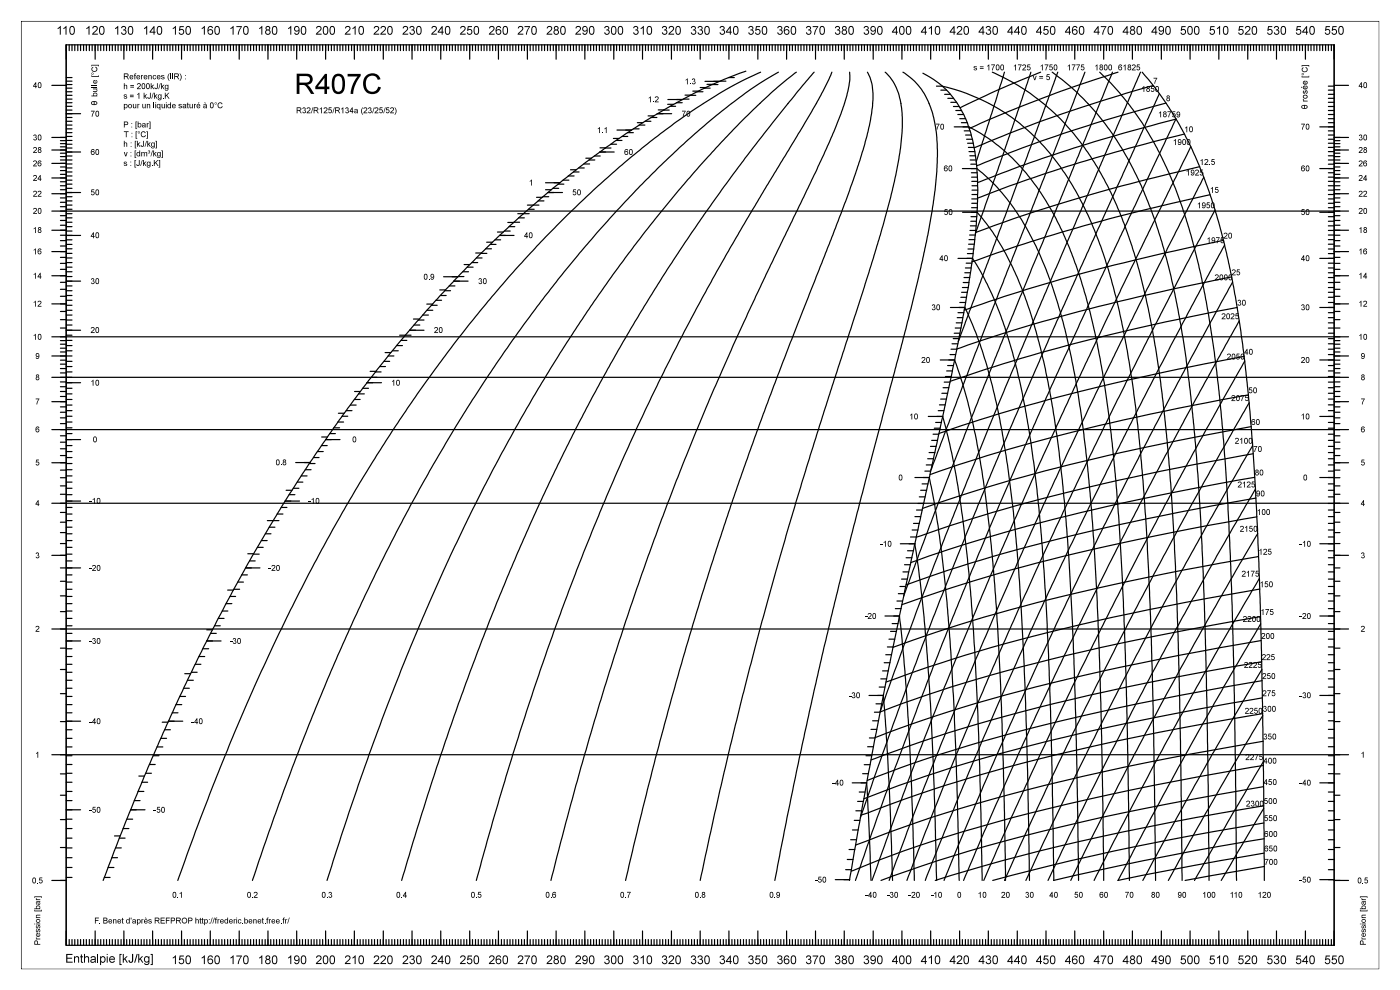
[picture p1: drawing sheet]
<svg xmlns="http://www.w3.org/2000/svg" width="297mm" height="210mm" viewBox="0 0 297 210" stroke-linecap="round" stroke-linejoin="round" font-family="sans-serif">
<g fill="#000">
<path d="M12.2 6l.7-.5v1.9h-.2v-1.5l-.5 .3zM13.4 6l.7-.5v1.9h-.2v-1.5l-.5 .3zM18.3 6l.7-.5v1.9h-.2v-1.5l-.5 .3zM19.5 14.4l.3-.2v.2a.39 .39 0 0 0 0 .6 .39 .39 0 0 0 .6-.1 .39 .39 0 0 0-.2-.6v-.1a.58 .58 0 0 1 .3 .8 .58 .58 0 0 1-.8 .2 .58 .58 0 0 1-.2-.8zM19.7 18.8h1v.2h-.2a.29 .29 0 0 1 .1 .3 .29 .29 0 0 1-.3 .2h-.6v-.2h.7l.1-.1-.1-.2h-.7zM19.4 18.4h1.3v.1h-1.3zM19.4 18h1.3v.1h-1.3zM19.8 5.6a.61 .61 0 0 1 .9 .2 .61 .61 0 0 1-.3 .9l-.6 .4h1v.3h-1.3l.2-.4a1.13 1.13 0 0 0 .7-1.2l-.4-.1-.2 .3h-.2zM19.4 16l.1 .1h1.4l.1-.1v.3h-1.6zM19.4 13.7h1.6v.4l-.1-.2h-1.4l-.1 .2zM24.4 6l.7-.5v1.9h-.2v-1.5l-.5 .3zM25.9 5.6a.49 .49 0 0 1 .7 0 .49 .49 0 0 1-.1 .7 .57 .57 0 0 1 .1 1 .57 .57 0 0 1-.9-.4l.2-.1a.38 .38 0 0 0 .4 .4 .38 .38 0 0 0 .3-.5 .38 .38 0 0 0-.5-.2v-.2a.33 .33 0 0 0 .4-.3 .33 .33 0 0 0-.3-.4 .33 .33 0 0 0-.3 .4h-.2z"/>
<path d="M26.3 17.6h.1v.5a.3 .3 0 0 1 .4-.1 .3 .3 0 0 1 .2 .3v.6h-.2v-.6a.2 .2 0 0 0-.2-.2 .2 .2 0 0 0-.2 .3v.5h-.1zM28.6 15.6h.3l-.2 .2 .2 .2h-.2v.8h-.2v-.8h-.1zM29.2 17.7a.44 .44 0 0 1 .6 .2 .44 .44 0 0 1-.3 .6l-.3 .2h.7v.2h-.9l.2-.3a.53 .53 0 0 0 .4-.8l-.6 .2zM29.9 15.9l.2 .1 .3-.1-.3 .3v.6h-.2zM30.6 6l.6-.5v1.9h-.2v-1.5l-.4 .3zM31.5 15.9l.1 .1a.3 .3 0 0 1 .4-.1 .3 .3 0 0 1 .2 .4v.5h-.2v-.6a.18 .18 0 0 0-.2-.2 .18 .18 0 0 0-.1 .2l-.1 .6h-.1zM32 17.6h.1v.7l.4-.3h.2l-.4 .3 .4 .6h-.2l-.3-.4-.1 .4h-.1zM33.3 17.6h.2v.9a.35 .35 0 0 1-.4 .4 .35 .35 0 0 1-.3-.3l.5 .1zM32.5 16l.4-.1 .2 .3-.2-.1a.28 .28 0 0 0-.3 .3 .28 .28 0 0 0 .3 .2l.2-.1a.43 .43 0 0 1-.6 .2 .43 .43 0 0 1 0-.7zM34 17.6h.1l-.4 1.3h-.1zM34.2 17.6h.1v.7l.4-.3h.2l-.4 .3 .4 .6h-.2l-.3-.4-.1 .4h-.1zM34.2 16l.4-.1 .3 .3-.5-.2v.2a.36 .36 0 0 1 .5 .2 .36 .36 0 0 1-.2 .5 .36 .36 0 0 1-.5-.2v-.2l.4 .2 .2-.1-.6-.3z"/>
<path d="M35.9 15.6h.1a1.25 1.25 0 0 0 0 1.6 1 1 0 0 1-.1-1.6zM36.1 15.6h.2v1.2h-.2zM36.5 15.6h.2v1.2h-.2zM36.7 6l.6-.5v1.9h-.2v-1.5l-.4 .3zM38.1 5.5h.9v.3h-.7l-.1 .5a.59 .59 0 0 1 .8 .3 .59 .59 0 0 1-.3 .7 .59 .59 0 0 1-.8-.4h.2a.39 .39 0 0 0 .6 .2 .39 .39 0 0 0 .1-.6 .39 .39 0 0 0-.6 .1l-.2-.1zM38.1 15.6a.93 .93 0 0 1 0 1.6 1.25 1.25 0 0 0 0-1.6zM42.8 6l.7-.5v1.9h-.3v-1.5l-.4 .3zM48.9 6l.7-.5v1.9h-.3v-1.5l-.4 .3zM50.1 5.5h1.2l-.5 1.1-.2 .8h-.2l.1-.6 .6-1h-1zM55 6l.7-.5v1.9h-.3v-1.5l-.4 .3zM61.1 6l.7-.5v1.9h-.2v-1.5l-.5 .3zM67.2 5.6a.61 .61 0 0 1 1 .2 .61 .61 0 0 1-.4 .9l-.5 .4h.9v.3h-1.2l.2-.4a1.13 1.13 0 0 0 .7-1.2l-.4-.1-.2 .3h-.3z"/>
<path d="M73.7 15.7h2.8v.4l-.8 1.2-.5 1.1-.3 1.5h-.5l.2-1.2 .5-1.4 .7-1.1h-2.1zM73.4 5.6a.61 .61 0 0 1 .9 .2 .61 .61 0 0 1-.3 .9l-.6 .4h1v.3h-1.3l.2-.4a1.13 1.13 0 0 0 .7-1.2l-.4-.1-.2 .3h-.2zM74.8 6l.6-.5v1.9h-.2v-1.5l-.4 .3zM77.6 16.1a1.86 1.86 0 0 1 3.1 .7l-.6 .1a1.32 1.32 0 0 0-1.6-.8 1.32 1.32 0 0 0-.9 1.6 1.35 1.35 0 0 0 1 1.7 1.35 1.35 0 0 0 1.6-1l.6 .1a1.97 1.97 0 0 1-2.5 1.4 1.97 1.97 0 0 1-1.3-2.5l.2-.6zM79.5 5.6a.61 .61 0 0 1 .9 .2 .61 .61 0 0 1-.3 .9l-.6 .4h1v.3h-1.3l.2-.4a1.13 1.13 0 0 0 .7-1.2l-.4-.1-.2 .3h-.2zM80.9 5.6a.61 .61 0 0 1 .9 .2 .61 .61 0 0 1-.3 .9l-.5 .4h.9v.3h-1.2l.1-.4a1.13 1.13 0 0 0 .8-1.2l-.5-.1-.2 .3h-.2zM85.6 5.6a.61 .61 0 0 1 .9 .2 .61 .61 0 0 1-.3 .9l-.5 .4h.9v.3h-1.2l.2-.4a1.13 1.13 0 0 0 .7-1.2l-.4-.1-.3 .3h-.2zM87 5.6a.49 .49 0 0 1 .8 0 .49 .49 0 0 1-.1 .7 .57 .57 0 0 1 0 1 .57 .57 0 0 1-.9-.4l.3-.1a.38 .38 0 0 0 .4 .4 .38 .38 0 0 0 .3-.5 .38 .38 0 0 0-.5-.2v-.2a.33 .33 0 0 0 .4-.3 .33 .33 0 0 0-.3-.4 .33 .33 0 0 0-.3 .4h-.3zM91.7 5.6a.61 .61 0 0 1 .9 .2 .61 .61 0 0 1-.3 .9l-.5 .4h.9v.3h-1.2l.2-.4a1.13 1.13 0 0 0 .7-1.2l-.4-.1-.3 .3h-.2zM97.8 5.6a.61 .61 0 0 1 .9 .2 .61 .61 0 0 1-.3 .9l-.5 .4h.9v.3h-1.2l.2-.4a1.13 1.13 0 0 0 .7-1.2l-.5-.1-.2 .3h-.2zM99.2 5.5h.9v.3h-.7l-.1 .5a.59 .59 0 0 1 .9 .3 .59 .59 0 0 1-.4 .7 .59 .59 0 0 1-.8-.4h.2a.39 .39 0 0 0 .6 .2 .39 .39 0 0 0 .1-.6 .39 .39 0 0 0-.6 .1l-.2-.1zM103.9 5.6a.61 .61 0 0 1 1 .2 .61 .61 0 0 1-.4 .9l-.5 .4h.9v.3h-1.2l.2-.4a1.13 1.13 0 0 0 .7-1.2l-.4-.1-.2 .3h-.3z"/>
<path d="M110 5.6a.61 .61 0 0 1 1 .2 .61 .61 0 0 1-.4 .9l-.5 .4h.9v.3h-1.2l.2-.4a1.13 1.13 0 0 0 .7-1.2l-.4-.1-.2 .3h-.3zM111.3 5.5h1.1l-.5 1.1-.1 .8h-.2l.1-.6 .5-1h-.9zM116.2 5.6a.61 .61 0 0 1 .9 .2 .61 .61 0 0 1-.3 .9l-.6 .4h1v.3h-1.3l.2-.4a1.13 1.13 0 0 0 .7-1.2l-.4-.1-.2 .3h-.2zM122.3 5.6a.61 .61 0 0 1 .9 .2 .61 .61 0 0 1-.3 .9l-.6 .4h1v.3h-1.3l.2-.4a1.13 1.13 0 0 0 .7-1.2l-.4-.1-.2 .3h-.2zM128.4 5.6a.49 .49 0 0 1 .7 0 .49 .49 0 0 1-.1 .7 .57 .57 0 0 1 .1 1 .57 .57 0 0 1-.9-.4l.2-.1a.38 .38 0 0 0 .4 .4 .38 .38 0 0 0 .3-.5 .38 .38 0 0 0-.5-.2v-.2a.33 .33 0 0 0 .4-.3 .33 .33 0 0 0-.3-.4 .33 .33 0 0 0-.3 .4h-.2zM134.5 5.6a.49 .49 0 0 1 .7 0 .49 .49 0 0 1 0 .7 .57 .57 0 0 1 0 1 .57 .57 0 0 1-.9-.4l.2-.1a.38 .38 0 0 0 .5 .4 .38 .38 0 0 0 .3-.5 .38 .38 0 0 0-.6-.2l.1-.2a.33 .33 0 0 0 .4-.3 .33 .33 0 0 0-.4-.4 .33 .33 0 0 0-.3 .4h-.2zM135.9 6l.7-.5v1.9h-.2v-1.5l-.5 .3zM140.6 5.6a.49 .49 0 0 1 .7 0 .49 .49 0 0 1-.1 .7 .57 .57 0 0 1 .1 1 .57 .57 0 0 1-.9-.4l.2-.1a.38 .38 0 0 0 .5 .4 .38 .38 0 0 0 .3-.5 .38 .38 0 0 0-.6-.2l.1-.2a.33 .33 0 0 0 .4-.3 .33 .33 0 0 0-.4-.4 .33 .33 0 0 0-.3 .4h-.2zM142 5.6a.61 .61 0 0 1 1 .2 .61 .61 0 0 1-.4 .9l-.5 .4h.9v.3h-1.2l.2-.4a1.13 1.13 0 0 0 .7-1.2l-.4-.1-.3 .3h-.2zM145.4 16.9l.5-.3v1.3h-.2v-1l-.3 .2zM146.4 17.7h.2v.2h-.2zM146.7 5.6a.49 .49 0 0 1 .8 0 .49 .49 0 0 1-.1 .7 .57 .57 0 0 1 0 1 .57 .57 0 0 1-.9-.4l.3-.1a.38 .38 0 0 0 .4 .4 .38 .38 0 0 0 .3-.5 .38 .38 0 0 0-.5-.2v-.2a.33 .33 0 0 0 .4-.3 .33 .33 0 0 0-.3-.4 .33 .33 0 0 0-.3 .4h-.3z"/>
<path d="M146.9 16.7a.33 .33 0 0 1 .5 0 .33 .33 0 0 1-.1 .5 .37 .37 0 0 1 0 .7 .37 .37 0 0 1-.5-.3h.1a.23 .23 0 0 0 .3 .1 .23 .23 0 0 0 .2-.3 .23 .23 0 0 0-.3-.1v-.1a.19 .19 0 0 0 .2-.2 .19 .19 0 0 0-.1-.2 .19 .19 0 0 0-.3 .2h-.1zM148.2 5.6a.49 .49 0 0 1 .7 0 .49 .49 0 0 1-.1 .7 .57 .57 0 0 1 .1 1 .57 .57 0 0 1-.9-.4l.2-.1a.38 .38 0 0 0 .4 .4 .38 .38 0 0 0 .3-.5 .38 .38 0 0 0-.5-.2v-.2a.33 .33 0 0 0 .4-.3 .33 .33 0 0 0-.3-.4 .33 .33 0 0 0-.3 .4h-.2zM152.8 5.6a.49 .49 0 0 1 .8 0 .49 .49 0 0 1-.1 .7 .57 .57 0 0 1 0 1 .57 .57 0 0 1-.9-.4l.3-.1a.38 .38 0 0 0 .4 .4 .38 .38 0 0 0 .3-.5 .38 .38 0 0 0-.5-.2v-.2a.33 .33 0 0 0 .4-.3 .33 .33 0 0 0-.3-.4 .33 .33 0 0 0-.3 .4h-.3zM158.9 5.6a.49 .49 0 0 1 .8 0 .49 .49 0 0 1-.1 .7 .57 .57 0 0 1 0 1 .57 .57 0 0 1-.9-.4l.3-.1a.38 .38 0 0 0 .4 .4 .38 .38 0 0 0 .3-.5 .38 .38 0 0 0-.5-.2v-.2a.33 .33 0 0 0 .4-.3 .33 .33 0 0 0-.3-.4 .33 .33 0 0 0-.3 .4h-.3zM160.4 5.5h.9v.3h-.7l-.1 .5a.59 .59 0 0 1 .8 .3 .59 .59 0 0 1-.4 .7 .59 .59 0 0 1-.7-.4h.2a.39 .39 0 0 0 .5 .2 .39 .39 0 0 0 .1-.6 .39 .39 0 0 0-.6 .1l-.2-.1zM165.1 5.6a.49 .49 0 0 1 .7 0 .49 .49 0 0 1-.1 .7 .57 .57 0 0 1 .1 1 .57 .57 0 0 1-.9-.4l.2-.1a.38 .38 0 0 0 .4 .4 .38 .38 0 0 0 .3-.5 .38 .38 0 0 0-.5-.2v-.2a.33 .33 0 0 0 .4-.3 .33 .33 0 0 0-.3-.4 .33 .33 0 0 0-.3 .4h-.2zM171.2 5.6a.49 .49 0 0 1 .7 0 .49 .49 0 0 1-.1 .7 .57 .57 0 0 1 .1 1 .57 .57 0 0 1-.9-.4l.2-.1a.38 .38 0 0 0 .4 .4 .38 .38 0 0 0 .3-.5 .38 .38 0 0 0-.5-.2v-.2a.33 .33 0 0 0 .4-.3 .33 .33 0 0 0-.3-.4 .33 .33 0 0 0-.3 .4h-.2zM172.4 5.5h1.2l-.5 1.1-.2 .8h-.2l.1-.6 .6-1h-1zM177.3 5.6a.49 .49 0 0 1 .7 0 .49 .49 0 0 1 0 .7 .57 .57 0 0 1 0 1 .57 .57 0 0 1-.9-.4l.2-.1a.38 .38 0 0 0 .5 .4 .38 .38 0 0 0 .3-.5 .38 .38 0 0 0-.6-.2l.1-.2a.33 .33 0 0 0 .4-.3 .33 .33 0 0 0-.4-.4 .33 .33 0 0 0-.3 .4h-.2zM183.4 5.6a.49 .49 0 0 1 .7 0 .49 .49 0 0 1-.1 .7 .57 .57 0 0 1 .1 1 .57 .57 0 0 1-.9-.4l.2-.1a.38 .38 0 0 0 .5 .4 .38 .38 0 0 0 .3-.5 .38 .38 0 0 0-.6-.2l.1-.2a.33 .33 0 0 0 .4-.3 .33 .33 0 0 0-.4-.4 .33 .33 0 0 0-.3 .4h-.2zM197 6l.7-.5v1.9h-.2v-1.5l-.5 .3zM203.1 5.6a.61 .61 0 0 1 1 .2 .61 .61 0 0 1-.4 .9l-.5 .4h.9v.3h-1.2l.2-.4a1.13 1.13 0 0 0 .7-1.2l-.4-.1-.2 .3h-.2z"/>
<path d="M206.6 14.1l.4-.1 .2 .3-.4-.2v.2a.36 .36 0 0 1 .5 .2 .36 .36 0 0 1-.3 .5 .36 .36 0 0 1-.4-.2l-.1-.2 .6 .2v-.2l-.2-.1a.28 .28 0 0 1-.3-.1 .28 .28 0 0 1 0-.3zM209.3 5.6a.49 .49 0 0 1 .7 0 .49 .49 0 0 1-.1 .7 .57 .57 0 0 1 .1 1 .57 .57 0 0 1-.9-.4l.2-.1a.38 .38 0 0 0 .5 .4 .38 .38 0 0 0 .3-.5 .38 .38 0 0 0-.6-.2l.1-.2a.33 .33 0 0 0 .4-.3 .33 .33 0 0 0-.4-.4 .33 .33 0 0 0-.3 .4h-.2zM209.4 14l.5-.3v1.2h-.2v-1l-.3 .2zM210.3 13.7h.8l-.5 1.2h-.1v-.3l.4-.8h-.6zM215.1 14l.4-.3v1.2h-.1v-1l-.3 .2zM216 13.7h.7l-.4 1.2h-.2l.1-.3 .4-.8h-.6zM217 13.8a.44 .44 0 0 1 .7 .1 .44 .44 0 0 1-.4 .6l-.2 .3h.6v.1h-.8l.1-.3a.53 .53 0 0 0 .4-.7l-.5 .1zM218 13.7h.6v.1h-.5l-.1 .4a.39 .39 0 0 1 .6 .2 .39 .39 0 0 1-.2 .5 .39 .39 0 0 1-.5-.3h.1a.25 .25 0 0 0 .4 0 .25 .25 0 0 0 0-.3 .25 .25 0 0 0-.4 0h-.1zM219.1 16.1h.2l.2 .7 .2-.7h.2l-.3 .9h-.2zM220.8 14l.4-.3v1.2h-.2v-1l-.2 .2zM221.5 5.5h.9v.3h-.7l-.1 .5a.59 .59 0 0 1 .8 .3 .59 .59 0 0 1-.4 .7 .59 .59 0 0 1-.7-.4h.2a.39 .39 0 0 0 .6 .2 .39 .39 0 0 0 .1-.6 .39 .39 0 0 0-.7 .1l-.2-.1zM221.6 13.7h.8l-.4 1.2h-.2l.1-.3 .3-.8h-.6z"/>
<path d="M222.1 15.7h.6v.2h-.5l-.1 .4a.4 .4 0 0 1 .6 .2 .4 .4 0 0 1-.2 .5 .4 .4 0 0 1-.5-.3h.1a.27 .27 0 0 0 .4 .1 .27 .27 0 0 0 .1-.4 .27 .27 0 0 0-.4 0h-.2zM222.7 13.7h.6v.1h-.5v.4a.39 .39 0 0 1 .5 .2 .39 .39 0 0 1-.2 .5 .39 .39 0 0 1-.5-.3h.1a.25 .25 0 0 0 .4 0 .25 .25 0 0 0 0-.3 .25 .25 0 0 0-.4 0h-.1zM226.5 14l.5-.3v1.2h-.2v-1l-.3 .2zM227.4 13.7h.8l-.5 1.2h-.2l.1-.3 .4-.8h-.6zM228.3 13.7h.8l-.4 1.2h-.2l.1-.3 .4-.8h-.7zM229.4 13.7h.6v.1h-.5v.4a.39 .39 0 0 1 .5 .2 .39 .39 0 0 1-.2 .5 .39 .39 0 0 1-.5-.3h.1a.25 .25 0 0 0 .4 0 .25 .25 0 0 0 0-.3 .25 .25 0 0 0-.4 0h-.1zM232.4 14l.4-.3v1.2h-.2v-1l-.2 .2zM233.5 5.5h1.2l-.5 1.1-.2 .8h-.2l.1-.6 .6-1h-1zM238.3 14l.5-.3v1.2h-.2v-1l-.3 .2zM240.2 13.8a.44 .44 0 0 1 .7 .1 .44 .44 0 0 1-.3 .6l-.3 .3h.6v.1h-.8l.1-.3a.53 .53 0 0 0 .4-.7l-.5 .1zM241.2 13.7h.6v.1h-.4l-.1 .4a.39 .39 0 0 1 .5 .2 .39 .39 0 0 1-.2 .5 .39 .39 0 0 1-.5-.3h.2a.25 .25 0 0 0 .3 0 .25 .25 0 0 0 0-.3 .25 .25 0 0 0-.3 0h-.2zM242.3 18.6l.5-.4v1.3h-.2v-1l-.3 .2z"/>
<path d="M244.2 18.2h.6v.2h-.4l-.1 .4a.39 .39 0 0 1 .6 .1 .39 .39 0 0 1-.3 .6 .39 .39 0 0 1-.5-.3h.2a.25 .25 0 0 0 .4 0 .25 .25 0 0 0 0-.4 .25 .25 0 0 0-.4 .1h-.2zM244.7 16.5h.8l-.5 1.3h-.1v-.4l.4-.7h-.6zM250.6 5.5h.9v.3h-.7l-.1 .5a.59 .59 0 0 1 .9 .3 .59 .59 0 0 1-.4 .7 .59 .59 0 0 1-.8-.4h.2a.39 .39 0 0 0 .6 .2 .39 .39 0 0 0 .1-.6 .39 .39 0 0 0-.6 .1l-.2-.1zM256.8 5.5h.9v.3h-.7l-.1 .5a.59 .59 0 0 1 .8 .3 .59 .59 0 0 1-.4 .7 .59 .59 0 0 1-.7-.4h.2a.39 .39 0 0 0 .6 .2 .39 .39 0 0 0 0-.6 .39 .39 0 0 0-.6 .1l-.2-.1zM258.2 6l.6-.5v1.9h-.2v-1.5l-.4 .3zM262.9 5.5h.9v.3h-.7l-.1 .5a.59 .59 0 0 1 .8 .3 .59 .59 0 0 1-.4 .7 .59 .59 0 0 1-.7-.4h.2a.39 .39 0 0 0 .5 .2 .39 .39 0 0 0 .1-.6 .39 .39 0 0 0-.6 .1l-.2-.1zM264.3 5.6a.61 .61 0 0 1 .9 .2 .61 .61 0 0 1-.3 .9l-.5 .4h.9v.3h-1.2l.1-.4a1.13 1.13 0 0 0 .8-1.2l-.5-.1-.2 .3h-.2zM269 5.5h.9v.3h-.7l-.1 .5a.59 .59 0 0 1 .8 .3 .59 .59 0 0 1-.3 .7 .59 .59 0 0 1-.8-.4h.2a.39 .39 0 0 0 .6 .2 .39 .39 0 0 0 .1-.6 .39 .39 0 0 0-.6 .1l-.3-.1zM270.4 5.6a.49 .49 0 0 1 .8 0 .49 .49 0 0 1-.1 .7 .57 .57 0 0 1 0 1 .57 .57 0 0 1-.9-.4l.2-.1a.38 .38 0 0 0 .5 .4 .38 .38 0 0 0 .3-.5 .38 .38 0 0 0-.5-.2v-.2a.33 .33 0 0 0 .4-.3 .33 .33 0 0 0-.4-.4 .33 .33 0 0 0-.3 .4h-.2zM275.1 5.5h.9v.3h-.7l-.1 .5a.59 .59 0 0 1 .8 .3 .59 .59 0 0 1-.3 .7 .59 .59 0 0 1-.8-.4h.2a.39 .39 0 0 0 .6 .2 .39 .39 0 0 0 .1-.6 .39 .39 0 0 0-.6 .1l-.3-.1zM276.2 14.4l.3-.1v.1a.4 .4 0 0 0 0 .6 .4 .4 0 0 0 .6 0 .4 .4 0 0 0-.2-.6l.1-.2a.58 .58 0 0 1 .2 .8 .58 .58 0 0 1-.8 .3 .58 .58 0 0 1-.2-.9zM276.5 19.2h.1l.1 .5a.4 .4 0 0 1 .2-.4 .4 .4 0 0 1 .5 .1l-.1 .4-.2 .1 .1-.5h-.2a.34 .34 0 0 1-.2 .5 .34 .34 0 0 1-.4-.5z"/>
<path d="M276.1 16.1l.2 .1h1.3l.1-.1v.3h-1.6zM276.1 13.8h1.6v.3l-.1-.1h-1.3l-.2 .1zM281.3 5.5h.8v.3h-.7l-.1 .5a.59 .59 0 0 1 .9 .3 .59 .59 0 0 1-.4 .7 .59 .59 0 0 1-.8-.4h.3a.39 .39 0 0 0 .5 .2 .39 .39 0 0 0 .1-.6 .39 .39 0 0 0-.6 .1l-.2-.1zM282.7 5.5h.9v.3h-.7l-.1 .5a.59 .59 0 0 1 .8 .3 .59 .59 0 0 1-.4 .7 .59 .59 0 0 1-.7-.4h.2a.39 .39 0 0 0 .5 .2 .39 .39 0 0 0 .1-.6 .39 .39 0 0 0-.6 .1l-.2-.1zM7.2 28.6a.33 .33 0 0 1 .5 0 .33 .33 0 0 1-.1 .5 .37 .37 0 0 1 0 .7 .37 .37 0 0 1-.5-.3h.1a.23 .23 0 0 0 .3 .1 .23 .23 0 0 0 .2-.3 .23 .23 0 0 0-.3-.1v-.1a.19 .19 0 0 0 .2-.2 .19 .19 0 0 0-.2-.2 .19 .19 0 0 0-.2 .2h-.1zM7.1 34.1a.44 .44 0 0 1 .7 .2 .44 .44 0 0 1-.3 .6l-.3 .2h.6v.2h-.8l.1-.3a.53 .53 0 0 0 .4-.8l-.5 .2zM7.1 31.3a.44 .44 0 0 1 .7 .2 .44 .44 0 0 1-.3 .6l-.3 .2h.6v.2h-.8l.1-.3a.53 .53 0 0 0 .4-.8l-.5 .1zM7.1 37.2a.44 .44 0 0 1 .7 .2 .44 .44 0 0 1-.3 .6l-.3 .2h.6v.2h-.8l.1-.3a.53 .53 0 0 0 .4-.8l-.5 .2zM19.3 23.5h.8l-.5 1.3h-.1v-.4l.4-.7h-.6zM26.3 20.1l.4-.1 .2 .3-.4-.1v.1a.36 .36 0 0 1 .5 .2 .36 .36 0 0 1-.3 .5 .36 .36 0 0 1-.4-.2l-.1-.2 .4 .2 .2-.1-.5-.3zM26.3 34.4l.4-.1 .2 .2-.4-.1v.2a.36 .36 0 0 1 .5 .2 .36 .36 0 0 1-.3 .5 .36 .36 0 0 1-.4-.3l-.1-.1 .4 .2 .2-.2-.5-.2zM26.3 29.9h.1v.4a.3 .3 0 0 1 .4-.1 .3 .3 0 0 1 .2 .4v.5h-.2v-.5a.2 .2 0 0 0-.2-.2 .2 .2 0 0 0-.2 .2v.5h-.1z"/>
<path d="M26.3 32.3h.2l.2 .7 .2-.7h.2l-.3 .9h-.2zM26.3 27.8h1v.2h-.4v1.1h-.2v-1.1h-.4zM28.5 33.9h.4l-.2 .2v1.3l.2 .1h-.4zM28.6 31.9h.3l-.2 .1v1.4l.2 .1h-.3zM28.6 29.9h.3l-.1 .1v1.4l.1 .1h-.3zM28.2 22h.2v.7l.1 .1 .2-.1v-.7h.2v1h-.2v-.2a.29 .29 0 0 1-.3 .2 .29 .29 0 0 1-.2-.4zM28.7 25.8h.4l-.2 .1v1.3l.2 .2h-.4zM28.8 27.8h.3l-.2 .2v1.3l.2 .1h-.3zM29.5 33.9h.1v.9a.36 .36 0 0 1-.3 .4 .36 .36 0 0 1-.4-.4l.5 .2zM29.1 29.9h.1v.6l.4-.3h.2l-.4 .4 .4 .5h-.2l-.3-.4-.1 .4h-.1zM29.2 22l.1 .2 .3-.1-.3 .2v.7h-.1zM29.1 20l.5-.3v1.2h-.2v-.9l-.3 .1z"/>
<path d="M30.1 33.9h.2l-.4 1.3h-.1zM30.4 29.9h.1v.8a.36 .36 0 0 1-.3 .4 .36 .36 0 0 1-.4-.3l.5 .1zM30 32.3h.1v.1l.3-.1 .3 .1 .2-.1h.3v.9h-.1v-.7l-.2-.1-.2 .1v.7h-.2v-.6a.2 .2 0 0 0-.2-.2 .2 .2 0 0 0-.2 .3v.5h-.1zM30.3 33.9h.2v.7l.4-.3h.2l-.4 .3 .4 .6h-.2l-.3-.5-.1 .5h-.2zM30.5 19.7h.1v.6l.4-.3h.2l-.4 .4 .4 .5h-.2l-.3-.4-.1 .4h-.1zM31 29.9h.2l-.4 1.2h-.1zM30.2 22h.2v.7l.1 .1 .2-.1v-.7h.2v1h-.2v-.2a.29 .29 0 0 1-.3 .2 .29 .29 0 0 1-.2-.4zM30 28l.6-.1 .3 .3-.2 .1a.39 .39 0 0 0-.6-.1 .39 .39 0 0 0 .1 .6 .39 .39 0 0 0 .6-.1h.1a.6 .6 0 0 1-.9 .3 .6 .6 0 0 1 0-1zM31.1 26.1l.2 .1 .3-.1-.3 .3v.6h-.2zM31.2 22l.1 .2a.3 .3 0 0 1 .4-.1 .3 .3 0 0 1 .2 .3v.6h-.2v-.7a.18 .18 0 0 0-.2-.1 .18 .18 0 0 0-.2 .1v.7h-.1zM31.3 29.9h.1v.6l.4-.3h.2l-.4 .4 .4 .5h-.2l-.3-.4-.1 .4h-.1zM31.8 19.7h.2v.8a.36 .36 0 0 1-.3 .4 .36 .36 0 0 1-.4-.3l.5 .1z"/>
<path d="M31.4 32h.4v.3a.24 .24 0 0 1-.2 .3 .24 .24 0 0 1-.3-.2h.4l-.1-.1 .1-.3-.4 .1zM31 27.8h.4v1.6h-.4l.2-.1v-1.3zM31.6 25.8h.3v1.6h-.3l.2-.2v-1.3zM32.3 31.9h.1l-.3 1.3h-.2zM32.5 19.7h.1l-.4 1.2h-.1zM32.2 35h.2v.2h-.2zM32.5 31.9h.2v.7l.3-.3h.3l-.4 .3 .4 .6h-.2l-.3-.5-.1 .5h-.2zM32.6 21.7h.1v1.3h-.1zM32.6 33.9h.2v.7l.6-.7h.2l-.5 .6 .5 .7h-.2l-.4-.6-.2 .2v.4h-.2zM32.7 19.7h.2v.6l.3-.3h.2l-.4 .4 .4 .5h-.2l-.3-.4v.4h-.2zM33 29.9h.3v1.6h-.3l.1-.1v-1.4zM33.6 33.9h.4v1.6h-.4l.2-.1v-1.3z"/>
<path d="M34.2 31.9h.3v1.6h-.3l.2-.1v-1.4zM34.6 20.8h.1v.1h-.1zM34.3 22h.1l.1 .7 .1 .1 .2-.1v-.7h.2v1h-.2v-.2a.29 .29 0 0 1-.3 .2 .29 .29 0 0 1-.2-.4zM35 19.7h.1v.6l.6-.6h.2l-.5 .5 .6 .7h-.2l-.5-.6-.2 .2v.4h-.1zM37.9 22.1h.4l.3 .2-.5-.1v.2a.36 .36 0 0 1 .5 .2 .36 .36 0 0 1-.2 .4 .36 .36 0 0 1-.5-.2v-.1l.5 .1v-.1l-.2-.1a.28 .28 0 0 1-.3-.1 .28 .28 0 0 1 0-.4zM39.7 21.8l.2-.1v.3h.2l-.2 .2v.6l.2 .2-.3-.1-.1-.7h-.1zM40.2 22h.2v.7l.1 .1 .2-.1v-.7h.2v1h-.2v-.2a.29 .29 0 0 1-.3 .2 .29 .29 0 0 1-.2-.4zM41.2 22l.1 .2 .3-.1-.3 .2v.7h-.1zM46.3 21.9l.6-.2 .3 .4h-.2a.39 .39 0 0 0-.6 0 .39 .39 0 0 0 .1 .6 .39 .39 0 0 0 .6-.2l.1 .1a.6 .6 0 0 1-.9 .2 .6 .6 0 0 1 0-.9zM64.3 22.9a.33 .33 0 0 1 .5 0 .33 .33 0 0 1-.1 .5 .37 .37 0 0 1 0 .6 .37 .37 0 0 1-.6-.3h.2a.23 .23 0 0 0 .3 .2 .23 .23 0 0 0 .1-.3 .23 .23 0 0 0-.3-.2l.1-.1a.19 .19 0 0 0 .2-.1 .19 .19 0 0 0-.2-.3 .19 .19 0 0 0-.2 .2h-.2zM65.2 22.9a.44 .44 0 0 1 .6 .1 .44 .44 0 0 1-.3 .6l-.2 .3h.6v.1h-.9l.2-.3a.53 .53 0 0 0 .4-.7l-.6 .1zM66.3 22.8h.2l-.4 1.2h-.1z"/>
<path d="M67.8 23.1l.5-.3v1.2h-.2v-1l-.3 .2zM68.8 22.9a.44 .44 0 0 1 .6 .1 .44 .44 0 0 1-.3 .6l-.2 .3h.6v.1h-.8l.1-.3a.53 .53 0 0 0 .4-.7l-.5 .1zM69.8 22.8h.5v.1h-.4l-.1 .4a.39 .39 0 0 1 .6 .2 .39 .39 0 0 1-.3 .5 .39 .39 0 0 1-.5-.3h.2a.25 .25 0 0 0 .4 0 .25 .25 0 0 0 0-.3 .25 .25 0 0 0-.4 0h-.2zM70.9 22.8h.1l-.4 1.2h-.1zM72.4 23.1l.4-.3v1.2h-.1v-1l-.3 .2zM73.4 22.9a.33 .33 0 0 1 .5 0 .33 .33 0 0 1-.1 .5 .37 .37 0 0 1 0 .6 .37 .37 0 0 1-.6-.3h.2a.23 .23 0 0 0 .3 .2 .23 .23 0 0 0 .1-.3 .23 .23 0 0 0-.3-.2l.1-.1a.19 .19 0 0 0 .2-.1 .19 .19 0 0 0-.2-.3 .19 .19 0 0 0-.2 .2h-.2zM76.9 22.8h.2a1.25 1.25 0 0 0 0 1.6 1.01 1.01 0 0 1-.2-1.6zM77.2 22.9a.44 .44 0 0 1 .7 .1 .44 .44 0 0 1-.3 .6l-.3 .3h.6v.1h-.8l.1-.3a.53 .53 0 0 0 .4-.7l-.5 .1zM78.2 22.9a.33 .33 0 0 1 .5 0 .33 .33 0 0 1-.1 .5 .37 .37 0 0 1 .1 .6 .37 .37 0 0 1-.6-.3h.2a.23 .23 0 0 0 .2 .2 .23 .23 0 0 0 .2-.3 .23 .23 0 0 0-.3-.2v-.1a.19 .19 0 0 0 .2-.1 .19 .19 0 0 0-.1-.3 .19 .19 0 0 0-.2 .2h-.2zM79.3 22.8h.2l-.4 1.2h-.1zM79.6 22.9a.44 .44 0 0 1 .7 .1 .44 .44 0 0 1-.4 .6l-.2 .3h.6v.1h-.8l.1-.3a.53 .53 0 0 0 .4-.7l-.5 .1zM80.6 22.8h.5v.1h-.4l-.1 .4a.39 .39 0 0 1 .6 .2 .39 .39 0 0 1-.3 .5 .39 .39 0 0 1-.5-.3h.2a.25 .25 0 0 0 .4 0 .25 .25 0 0 0 0-.3 .25 .25 0 0 0-.4 0h-.2z"/>
<path d="M81.7 22.8h.1l-.4 1.2h-.1zM82 22.8h.6v.1h-.5l-.1 .4a.39 .39 0 0 1 .6 .2 .39 .39 0 0 1-.2 .5 .39 .39 0 0 1-.5-.3h.1a.25 .25 0 0 0 .4 0 .25 .25 0 0 0 0-.3 .25 .25 0 0 0-.4 0h-.1zM82.9 22.9a.44 .44 0 0 1 .7 .1 .44 .44 0 0 1-.4 .6l-.2 .3h.6v.1h-.8l.1-.3a.53 .53 0 0 0 .4-.7l-.5 .1zM83.7 22.8a.93 .93 0 0 1 0 1.6 1.25 1.25 0 0 0 0-1.6zM112.4 38.4l.4-.3v1.3h-.1v-1l-.3 .2zM126.8 27.3l.5-.3v1.2h-.2v-1l-.3 .2zM127.8 28.1h.1v.1h-.1zM128.2 27.3l.5-.3v1.2h-.2v-1l-.3 .2zM137.6 20.8l.5-.4v1.3h-.2v-1l-.3 .2zM138.6 21.5h.1v.2h-.1zM139 20.5a.44 .44 0 0 1 .7 .2 .44 .44 0 0 1-.3 .6l-.3 .2h.6v.2h-.8l.1-.3a.53 .53 0 0 0 .4-.8l-.5 .2zM144.7 23.5h.8l-.5 1.3h-.1v-.4l.4-.7h-.6z"/>
<path d="M198.5 26.2h.8l-.4 1.3h-.2l.1-.4 .4-.7h-.7zM245.9 23.9l.4-.3v1.3h-.2v-1l-.2 .2zM247.7 23.6h.8l-.5 1.3h-.2l.1-.4 .4-.7h-.6zM248.8 23.6h.5v.2h-.4l-.1 .3a.39 .39 0 0 1 .6 .2 .39 .39 0 0 1-.3 .6 .39 .39 0 0 1-.5-.4h.2a.25 .25 0 0 0 .4 .1 .25 .25 0 0 0 0-.4 .25 .25 0 0 0-.4 0h-.2zM249 29.8l.4-.3v1.3h-.1v-1l-.3 .2zM251.4 27.1l.5-.3v1.3h-.2v-1l-.3 .2zM251.7 36.3l.5-.3v1.2h-.2v-.9l-.3 .1zM253.6 36.1a.44 .44 0 0 1 .7 .1 .44 .44 0 0 1-.3 .6l-.3 .3h.6v.1h-.8l.1-.2a.53 .53 0 0 0 .4-.8l-.5 .1zM254.6 36h.6v.1h-.4l-.1 .4a.39 .39 0 0 1 .6 .2 .39 .39 0 0 1-.3 .5 .39 .39 0 0 1-.5-.3h.2a.25 .25 0 0 0 .4 0 .25 .25 0 0 0 0-.3 .25 .25 0 0 0-.4 0h-.2zM254.7 34l.4-.3v1.3h-.1v-1l-.3 .2zM255.6 33.8a.44 .44 0 0 1 .7 .2 .44 .44 0 0 1-.3 .6l-.3 .2h.6v.2h-.8l.1-.3a.53 .53 0 0 0 .4-.8l-.5 .2zM256.6 34.8h.1v.2h-.1z"/>
<path d="M257.1 33.7h.6v.2h-.5l-.1 .4a.39 .39 0 0 1 .6 .1 .39 .39 0 0 1-.3 .6 .39 .39 0 0 1-.5-.3h.2a.25 .25 0 0 0 .4 0 .25 .25 0 0 0 0-.4 .25 .25 0 0 0-.4 .1h-.2zM276 26.2h.8l-.4 1.3h-.2l.1-.4 .4-.7h-.7zM276.5 21h.1a.21 .21 0 0 0 0 .3 .21 .21 0 0 0 .3 .1h.5v.1h-1l.2-.1-.2-.2zM288.4 28.6a.33 .33 0 0 1 .5 0 .33 .33 0 0 1-.1 .5 .37 .37 0 0 1 .1 .7 .37 .37 0 0 1-.6-.3h.1a.23 .23 0 0 0 .3 .1 .23 .23 0 0 0 .2-.3 .23 .23 0 0 0-.3-.1v-.1a.19 .19 0 0 0 .2-.2 .19 .19 0 0 0-.1-.2 .19 .19 0 0 0-.3 .2h-.1zM288.4 37.2a.44 .44 0 0 1 .6 .2 .44 .44 0 0 1-.3 .6l-.3 .2h.7v.2h-.9l.1-.3a.53 .53 0 0 0 .5-.8l-.6 .2zM288.4 34.1a.44 .44 0 0 1 .6 .2 .44 .44 0 0 1-.3 .6l-.3 .2h.7v.2h-.9l.1-.3a.53 .53 0 0 0 .5-.8l-.6 .2zM288.4 31.3a.44 .44 0 0 1 .6 .2 .44 .44 0 0 1-.3 .6l-.3 .2h.7v.2h-.9l.1-.3a.53 .53 0 0 0 .5-.8l-.6 .1zM7.1 58.2l.5-.3v1.2h-.2v-1l-.3 .2zM7.1 53l.5-.3v1.3h-.2v-1l-.3 .2zM7.1 48.5l.5-.3v1.2h-.2v-1l-.3 .2zM7.1 44.2a.44 .44 0 0 1 .7 .2 .44 .44 0 0 1-.3 .6l-.3 .2h.6v.2h-.8l.1-.3a.53 .53 0 0 0 .4-.8l-.5 .1zM7.1 40.6a.44 .44 0 0 1 .7 .1 .44 .44 0 0 1-.3 .6l-.3 .3h.6v.1h-.8l.1-.3a.53 .53 0 0 0 .4-.8l-.5 .2z"/>
<path d="M8.1 40.6a.44 .44 0 0 1 .7 .1 .44 .44 0 0 1-.4 .6l-.2 .3h.6v.1h-.8l.1-.3a.53 .53 0 0 0 .4-.8l-.5 .2zM19.4 59.1a.33 .33 0 0 1 .5 0 .33 .33 0 0 1-.1 .5 .37 .37 0 0 1 .1 .7 .37 .37 0 0 1-.6-.4h.2a.23 .23 0 0 0 .2 .2 .23 .23 0 0 0 .2-.3 .23 .23 0 0 0-.3-.1v-.1a.19 .19 0 0 0 .2-.2 .19 .19 0 0 0-.1-.2 .19 .19 0 0 0-.2 .1h-.2zM19.4 40.2h.6v.1h-.4l-.1 .4a.39 .39 0 0 1 .5 .2 .39 .39 0 0 1-.2 .5 .39 .39 0 0 1-.5-.3h.2a.25 .25 0 0 0 .3 0 .25 .25 0 0 0 0-.3 .25 .25 0 0 0-.3 0h-.2zM90.9 59.2h.2v.1h-.2zM101.6 59.1a.33 .33 0 0 1 .5 0 .33 .33 0 0 1-.1 .5 .37 .37 0 0 1 .1 .7 .37 .37 0 0 1-.6-.4h.2a.23 .23 0 0 0 .3 .2 .23 .23 0 0 0 .1-.3 .23 .23 0 0 0-.3-.1v-.1a.19 .19 0 0 0 .2-.2 .19 .19 0 0 0-.1-.2 .19 .19 0 0 0-.2 .1h-.2zM121.6 40.2h.6v.1h-.5v.4a.39 .39 0 0 1 .5 .2 .39 .39 0 0 1-.2 .5 .39 .39 0 0 1-.5-.3h.2a.25 .25 0 0 0 .3 0 .25 .25 0 0 0 0-.3 .25 .25 0 0 0-.3 0h-.2zM200.4 44.4h.6v.1h-.4l-.1 .4a.39 .39 0 0 1 .6 .2 .39 .39 0 0 1-.3 .5 .39 .39 0 0 1-.5-.3h.2a.25 .25 0 0 0 .4 0 .25 .25 0 0 0 0-.4 .25 .25 0 0 0-.4 .1h-.2zM254.1 43.2l.5-.3v1.3h-.2v-1l-.3 .2zM256.1 42.9h.5v.2h-.4l-.1 .3a.39 .39 0 0 1 .6 .2 .39 .39 0 0 1-.3 .6 .39 .39 0 0 1-.5-.4h.2a.25 .25 0 0 0 .4 .1 .25 .25 0 0 0 0-.4 .25 .25 0 0 0-.4 .1h-.2zM256.1 50.6l.5-.3v1.3h-.2v-1l-.3 .2zM256.9 40l.4-.3v1.2h-.1v-1l-.3 .2zM257.9 39.7h.5v.1h-.4l-.1 .4a.39 .39 0 0 1 .6 .2 .39 .39 0 0 1-.3 .5 .39 .39 0 0 1-.5-.3h.2a.25 .25 0 0 0 .4 0 .25 .25 0 0 0 0-.3 .25 .25 0 0 0-.4 0h-.2z"/>
<path d="M258 50.3h.8l-.5 1.3h-.2l.1-.4 .4-.7h-.6zM257.8 58.3a.44 .44 0 0 1 .7 .2 .44 .44 0 0 1-.3 .6l-.3 .2h.6v.2h-.8l.1-.3a.53 .53 0 0 0 .4-.8l-.5 .1zM259 50.3h.6v.2h-.4l-.1 .3a.39 .39 0 0 1 .6 .2 .39 .39 0 0 1-.3 .6 .39 .39 0 0 1-.5-.3h.2a.25 .25 0 0 0 .4 0 .25 .25 0 0 0 0-.4 .25 .25 0 0 0-.4 .1h-.2zM259.7 49.4a.44 .44 0 0 1 .7 .2 .44 .44 0 0 1-.4 .6l-.2 .2h.6v.2h-.8l.1-.3a.53 .53 0 0 0 .4-.8l-.5 .2zM261.4 57.2a.44 .44 0 0 1 .7 .2 .44 .44 0 0 1-.3 .6l-.3 .2h.6v.2h-.8l.1-.3a.53 .53 0 0 0 .4-.8l-.5 .2zM262.4 57.1h.6v.2h-.4l-.1 .4a.39 .39 0 0 1 .6 .1 .39 .39 0 0 1-.3 .6 .39 .39 0 0 1-.5-.3h.2a.25 .25 0 0 0 .3 0 .25 .25 0 0 0 0-.4 .25 .25 0 0 0-.3 .1h-.2zM276.2 44.4h.5v.1h-.4l-.1 .4a.39 .39 0 0 1 .6 .2 .39 .39 0 0 1-.3 .5 .39 .39 0 0 1-.5-.3h.2a.25 .25 0 0 0 .4 0 .25 .25 0 0 0 0-.4 .25 .25 0 0 0-.4 .1h-.2zM288.4 58.2l.4-.3v1.2h-.1v-1l-.3 .2zM288.4 53l.4-.3v1.3h-.1v-1l-.3 .2zM288.4 48.5l.4-.3v1.2h-.1v-1l-.3 .2zM288.4 44.2a.44 .44 0 0 1 .6 .2 .44 .44 0 0 1-.3 .6l-.3 .2h.7v.2h-.9l.1-.3a.53 .53 0 0 0 .5-.8l-.6 .1zM288.4 40.6a.44 .44 0 0 1 .6 .1 .44 .44 0 0 1-.3 .6l-.3 .3h.7v.1h-.9l.1-.3a.53 .53 0 0 0 .5-.8l-.6 .2z"/>
<path d="M289.3 40.6a.44 .44 0 0 1 .7 .1 .44 .44 0 0 1-.3 .6l-.3 .3h.6v.1h-.8l.1-.3a.53 .53 0 0 0 .4-.8l-.5 .2zM7.1 71.1l.5-.3v1.3h-.2v-1l-.3 .2zM7.1 64.1l.5-.3v1.3h-.2v-1l-.3 .2zM8.1 63.9a.44 .44 0 0 1 .7 .1 .44 .44 0 0 1-.4 .7l-.2 .2h.6v.2h-.8l.1-.3a.53 .53 0 0 0 .4-.8l-.5 .1zM19.4 69.5a.44 .44 0 0 1 .7 .1 .44 .44 0 0 1-.4 .6l-.2 .3h.6v.1h-.8l.1-.2a.53 .53 0 0 0 .4-.8l-.5 .1zM92.2 69.5a.44 .44 0 0 1 .7 .1 .44 .44 0 0 1-.3 .6l-.3 .3h.6v.1h-.8l.1-.2a.53 .53 0 0 0 .4-.8l-.5 .1zM195.6 75.8a.44 .44 0 0 1 .7 .2 .44 .44 0 0 1-.3 .6l-.3 .2h.6v.2h-.8l.1-.3a.53 .53 0 0 0 .4-.8l-.5 .2zM197.8 64.6a.33 .33 0 0 1 .5 .1 .33 .33 0 0 1-.1 .4 .37 .37 0 0 1 .1 .7 .37 .37 0 0 1-.6-.3h.2a.23 .23 0 0 0 .2 .2 .23 .23 0 0 0 .2-.3 .23 .23 0 0 0-.3-.2v-.1a.19 .19 0 0 0 .2-.2 .19 .19 0 0 0-.1-.2 .19 .19 0 0 0-.2 .2h-.2zM259.3 66.5a.44 .44 0 0 1 .7 .2 .44 .44 0 0 1-.4 .6l-.2 .3h.6v.1h-.8l.1-.3a.53 .53 0 0 0 .4-.8l-.5 .2zM260.4 75.1a.44 .44 0 0 1 .7 .2 .44 .44 0 0 1-.3 .6l-.3 .2h.6v.2h-.8l.1-.3a.53 .53 0 0 0 .4-.8l-.5 .1zM261.2 66.5a.44 .44 0 0 1 .7 .2 .44 .44 0 0 1-.4 .6l-.2 .3h.6v.1h-.8l.1-.3a.53 .53 0 0 0 .4-.8l-.5 .2zM262.2 66.5h.6v.1h-.5l-.1 .4a.39 .39 0 0 1 .6 .2 .39 .39 0 0 1-.3 .5 .39 .39 0 0 1-.5-.3h.2a.25 .25 0 0 0 .4 0 .25 .25 0 0 0 0-.4 .25 .25 0 0 0-.4 .1h-.2z"/>
<path d="M262.4 75h.5v.2h-.4l-.1 .3a.39 .39 0 0 1 .6 .2 .39 .39 0 0 1-.3 .5 .39 .39 0 0 1-.5-.3h.2a.25 .25 0 0 0 .4 .1 .25 .25 0 0 0 0-.4 .25 .25 0 0 0-.4 0h-.2zM262.7 63.7a.33 .33 0 0 1 .5 0 .33 .33 0 0 1-.1 .5 .37 .37 0 0 1 0 .6 .37 .37 0 0 1-.6-.3h.2a.23 .23 0 0 0 .3 .2 .23 .23 0 0 0 .1-.3 .23 .23 0 0 0-.3-.1l.1-.2a.19 .19 0 0 0 .2-.1 .19 .19 0 0 0-.2-.2 .19 .19 0 0 0-.2 .1h-.2zM276.2 64.6a.33 .33 0 0 1 .5 .1 .33 .33 0 0 1-.1 .4 .37 .37 0 0 1 0 .7 .37 .37 0 0 1-.6-.3h.2a.23 .23 0 0 0 .3 .2 .23 .23 0 0 0 .2-.3 .23 .23 0 0 0-.4-.2l.1-.1a.19 .19 0 0 0 .2-.2 .19 .19 0 0 0-.2-.2 .19 .19 0 0 0-.2 .2h-.2zM276.1 75.8a.44 .44 0 0 1 .7 .2 .44 .44 0 0 1-.3 .6l-.3 .2h.6v.2h-.8l.1-.3a.53 .53 0 0 0 .4-.8l-.5 .2zM288.4 71.1l.4-.3v1.3h-.1v-1l-.3 .2zM288.4 64.1l.4-.3v1.3h-.1v-1l-.3 .2zM289.3 63.9a.44 .44 0 0 1 .7 .1 .44 .44 0 0 1-.3 .7l-.3 .2h.6v.2h-.8l.1-.3a.53 .53 0 0 0 .4-.8l-.5 .1zM7.7 97.5h.6v.2h-.5v.3a.39 .39 0 0 1 .5 .2 .39 .39 0 0 1-.2 .5 .39 .39 0 0 1-.5-.3h.1a.25 .25 0 0 0 .4 .1 .25 .25 0 0 0 0-.4 .25 .25 0 0 0-.4 0h-.1zM7.6 84.5h.8l-.5 1.3h-.2l.1-.4 .4-.7h-.6zM19.4 80.9l.4-.3v1.2h-.1v-1l-.3 .2zM59.6 98.5h.1v.2h-.1zM83.2 80.9l.4-.3v1.2h-.1v-1l-.3 .2z"/>
<path d="M193.1 88l.4-.3v1.3h-.1v-1l-.3 .2zM261.4 83.9a.44 .44 0 0 1 .6 .2 .44 .44 0 0 1-.3 .6l-.3 .2h.7v.2h-.9l.1-.3a.53 .53 0 0 0 .4-.8l-.5 .2zM262.1 93a.44 .44 0 0 1 .7 .1 .44 .44 0 0 1-.3 .6l-.3 .3h.6v.1h-.8l.1-.2a.53 .53 0 0 0 .4-.8l-.5 .1zM263.2 83.8h.8l-.5 1.3h-.2l.1-.4 .4-.7h-.6zM263.1 93.2l.4-.3v1.2h-.1v-.9l-.3 .1zM264.2 83.8h.6v.2h-.4l-.1 .3a.39 .39 0 0 1 .6 .2 .39 .39 0 0 1-.3 .5 .39 .39 0 0 1-.5-.3h.2a.25 .25 0 0 0 .4 .1 .25 .25 0 0 0 0-.4 .25 .25 0 0 0-.4 0h-.2zM265 82.2h.6v.1h-.4l-.1 .4a.39 .39 0 0 1 .6 .2 .39 .39 0 0 1-.3 .5 .39 .39 0 0 1-.5-.3h.2a.25 .25 0 0 0 .4 0 .25 .25 0 0 0 0-.3 .25 .25 0 0 0-.4 0h-.2zM265.9 94.6h.8l-.4 1.3h-.2l.1-.4 .3-.7h-.6zM276.1 88l.5-.3v1.3h-.2v-1l-.3 .2zM288.9 97.5h.5v.2h-.4l-.1 .3a.39 .39 0 0 1 .6 .2 .39 .39 0 0 1-.3 .5 .39 .39 0 0 1-.5-.3h.2a.25 .25 0 0 0 .4 .1 .25 .25 0 0 0 0-.4 .25 .25 0 0 0-.4 0h-.2zM288.7 84.5h.8l-.4 1.3h-.2l.1-.4 .4-.7h-.7zM7.7 117.3a.33 .33 0 0 1 .5 0 .33 .33 0 0 1-.1 .5 .37 .37 0 0 1 0 .6 .37 .37 0 0 1-.5-.3h.1a.23 .23 0 0 0 .3 .2 .23 .23 0 0 0 .2-.3 .23 .23 0 0 0-.3-.2v-.1a.19 .19 0 0 0 .2-.1 .19 .19 0 0 0-.2-.3 .19 .19 0 0 0-.2 .2h-.1z"/>
<path d="M19 106.4h.5v.1h-.5zM19.7 105.9l.4-.3v1.3h-.2v-1l-.2 .2zM65.4 106.4h.5v.1h-.5zM66.1 105.9l.4-.3v1.3h-.1v-1l-.3 .2zM186.8 115.5h.5v.1h-.5zM187.5 115l.4-.3v1.3h-.1v-1l-.3 .2zM262.7 102.2a.44 .44 0 0 1 .7 .2 .44 .44 0 0 1-.3 .6l-.3 .2h.6v.2h-.8l.1-.3a.53 .53 0 0 0 .4-.8l-.5 .2zM263.2 111.6a.44 .44 0 0 1 .6 .2 .44 .44 0 0 1-.3 .6l-.2 .2h.6v.2h-.8l.1-.3a.53 .53 0 0 0 .4-.8l-.5 .2zM263.7 102.5l.4-.4v1.3h-.2v-1l-.2 .2zM264.1 111.9l.5-.4v1.3h-.2v-1l-.3 .2zM265.1 111.5h.6v.2h-.4l-.1 .4a.39 .39 0 0 1 .5 .1 .39 .39 0 0 1-.2 .6 .39 .39 0 0 1-.5-.3h.2a.25 .25 0 0 0 .3 0 .25 .25 0 0 0 0-.4 .25 .25 0 0 0-.3 .1h-.2zM264.6 102.2a.44 .44 0 0 1 .7 .2 .44 .44 0 0 1-.3 .6l-.3 .2h.6v.2h-.8l.1-.3a.53 .53 0 0 0 .4-.8l-.5 .2z"/>
<path d="M265.6 102.1h.6v.2h-.5v.4a.39 .39 0 0 1 .5 .1 .39 .39 0 0 1-.2 .6 .39 .39 0 0 1-.5-.3h.1a.25 .25 0 0 0 .4 0 .25 .25 0 0 0 0-.4 .25 .25 0 0 0-.4 .1h-.1zM266.8 108.3l.5-.3v1.2h-.2v-.9l-.3 .2zM267.2 116.7l.4-.3v1.3h-.2v-1l-.2 .2zM268.1 116.5a.44 .44 0 0 1 .7 .2 .44 .44 0 0 1-.4 .6l-.2 .2h.6v.2h-.8l.1-.3a.53 .53 0 0 0 .4-.8l-.5 .1zM269.1 116.4h.6v.2h-.5v.3a.39 .39 0 0 1 .5 .2 .39 .39 0 0 1-.2 .5 .39 .39 0 0 1-.5-.3h.1a.25 .25 0 0 0 .4 .1 .25 .25 0 0 0 0-.4 .25 .25 0 0 0-.4 0h-.1zM275.7 115.5h.5v.1h-.5zM276.4 115l.5-.3v1.3h-.2v-1l-.3 .2zM288.9 117.3a.33 .33 0 0 1 .5 0 .33 .33 0 0 1-.1 .5 .37 .37 0 0 1 0 .6 .37 .37 0 0 1-.6-.3h.2a.23 .23 0 0 0 .3 .2 .23 .23 0 0 0 .2-.3 .23 .23 0 0 0-.4-.2l.1-.1a.19 .19 0 0 0 .2-.1 .19 .19 0 0 0-.2-.3 .19 .19 0 0 0-.2 .2h-.2zM7.7 132.8a.44 .44 0 0 1 .6 .2 .44 .44 0 0 1-.3 .6l-.3 .2h.7v.2h-.9l.1-.3a.53 .53 0 0 0 .4-.8l-.5 .2zM19 120.6h.5v.1h-.5zM19 136.1h.5v.1h-.5zM19.7 135.4a.33 .33 0 0 1 .5 0 .33 .33 0 0 1-.1 .5 .37 .37 0 0 1 0 .7 .37 .37 0 0 1-.5-.3h.1a.23 .23 0 0 0 .3 .1 .23 .23 0 0 0 .2-.3 .23 .23 0 0 0-.3-.1v-.1a.19 .19 0 0 0 .2-.2 .19 .19 0 0 0-.1-.2 .19 .19 0 0 0-.3 .2h-.1z"/>
<path d="M19.7 119.9a.44 .44 0 0 1 .6 .2 .44 .44 0 0 1-.3 .6l-.3 .2h.7v.2h-.9l.1-.3a.53 .53 0 0 0 .4-.8l-.5 .2zM48.8 136.1h.5v.1h-.5zM49.5 135.4a.33 .33 0 0 1 .5 0 .33 .33 0 0 1-.1 .5 .37 .37 0 0 1 0 .7 .37 .37 0 0 1-.5-.3h.1a.23 .23 0 0 0 .3 .1 .23 .23 0 0 0 .2-.3 .23 .23 0 0 0-.3-.1v-.1a.19 .19 0 0 0 .2-.2 .19 .19 0 0 0-.1-.2 .19 .19 0 0 0-.3 .2h-.1zM57 120.6h.5v.1h-.5zM57.7 119.9a.44 .44 0 0 1 .7 .2 .44 .44 0 0 1-.3 .6l-.3 .2h.6v.2h-.8l.1-.3a.53 .53 0 0 0 .4-.8l-.5 .2zM183.5 130.8h.5v.1h-.5zM184.2 130.1a.44 .44 0 0 1 .7 .2 .44 .44 0 0 1-.4 .6l-.2 .2h.6v.2h-.8l.1-.3a.53 .53 0 0 0 .4-.8l-.5 .2zM263.6 121.2a.44 .44 0 0 1 .6 .1 .44 .44 0 0 1-.3 .6l-.3 .3h.7v.1h-.9l.1-.3a.53 .53 0 0 0 .4-.8l-.5 .2zM263.8 130.8a.44 .44 0 0 1 .7 .1 .44 .44 0 0 1-.3 .6l-.3 .3h.6v.1h-.8l.1-.2a.53 .53 0 0 0 .4-.8l-.5 .1zM264.5 121.4l.5-.3v1.2h-.2v-1l-.3 .2zM265.4 121.1h.8l-.5 1.2h-.2l.1-.3 .4-.8h-.6zM264.8 130.8a.44 .44 0 0 1 .6 .1 .44 .44 0 0 1-.3 .6l-.3 .3h.7v.1h-.9l.1-.2a.53 .53 0 0 0 .5-.8l-.6 .1z"/>
<path d="M266.4 121.1h.6v.1h-.4l-.1 .4a.39 .39 0 0 1 .6 .2 .39 .39 0 0 1-.3 .5 .39 .39 0 0 1-.5-.3h.2a.25 .25 0 0 0 .4 0 .25 .25 0 0 0 0-.3 .25 .25 0 0 0-.4 0h-.2zM267.4 123.6l.5-.3v1.3h-.2v-1l-.3 .2zM267.6 129.5l.4-.3v1.3h-.1v-1l-.3 .2zM268.4 123.3h.6v.2h-.5v.3a.39 .39 0 0 1 .5 .2 .39 .39 0 0 1-.2 .5 .39 .39 0 0 1-.5-.3h.1a.25 .25 0 0 0 .4 .1 .25 .25 0 0 0 0-.4 .25 .25 0 0 0-.4 0h-.1zM267.7 134.4a.44 .44 0 0 1 .7 .1 .44 .44 0 0 1-.4 .6l-.2 .3h.6v.1h-.8l.1-.2a.53 .53 0 0 0 .4-.8l-.5 .1zM268.4 129.2h.8l-.4 1.3h-.2l.1-.4 .4-.7h-.7zM267.8 138.8a.44 .44 0 0 1 .7 .2 .44 .44 0 0 1-.3 .6l-.3 .3h.6v.1h-.8l.1-.3a.53 .53 0 0 0 .4-.8l-.5 .2zM269.5 129.2h.6v.2h-.4l-.1 .3a.39 .39 0 0 1 .5 .2 .39 .39 0 0 1-.2 .5 .39 .39 0 0 1-.5-.3h.2a.25 .25 0 0 0 .3 .1 .25 .25 0 0 0 0-.4 .25 .25 0 0 0-.3 0h-.2zM268.8 138.8a.44 .44 0 0 1 .7 .2 .44 .44 0 0 1-.4 .6l-.2 .3h.6v.1h-.8l.1-.3a.53 .53 0 0 0 .4-.8l-.5 .2zM269.8 138.8h.6v.1h-.5l-.1 .4a.39 .39 0 0 1 .6 .2 .39 .39 0 0 1-.3 .5 .39 .39 0 0 1-.5-.3h.2a.25 .25 0 0 0 .4 0 .25 .25 0 0 0 0-.3 .25 .25 0 0 0-.4 0h-.2zM275.7 130.8h.5v.1h-.5zM276.4 130.1a.44 .44 0 0 1 .7 .2 .44 .44 0 0 1-.4 .6l-.2 .2h.6v.2h-.8l.1-.3a.53 .53 0 0 0 .4-.8l-.5 .2z"/>
<path d="M288.8 132.8a.44 .44 0 0 1 .7 .2 .44 .44 0 0 1-.3 .6l-.3 .2h.6v.2h-.8l.1-.3a.53 .53 0 0 0 .4-.8l-.5 .2zM19 153.1h.5v.1h-.5zM40.6 153.1h.5v.1h-.5zM180.1 147.6h.5v.1h-.5zM180.8 146.9a.33 .33 0 0 1 .5 .1 .33 .33 0 0 1-.1 .4 .37 .37 0 0 1 .1 .7 .37 .37 0 0 1-.6-.3h.2a.23 .23 0 0 0 .2 .2 .23 .23 0 0 0 .2-.3 .23 .23 0 0 0-.3-.2v-.1a.19 .19 0 0 0 .2-.2 .19 .19 0 0 0-.1-.2 .19 .19 0 0 0-.2 .2h-.2zM264.1 140.5a.44 .44 0 0 1 .6 .2 .44 .44 0 0 1-.3 .6l-.3 .2h.7v.2h-.9l.1-.3a.53 .53 0 0 0 .5-.8l-.6 .2zM264.2 150.2a.44 .44 0 0 1 .7 .2 .44 .44 0 0 1-.3 .6l-.3 .2h.6v.2h-.8l.1-.3a.53 .53 0 0 0 .4-.8l-.5 .2zM265 140.5a.44 .44 0 0 1 .7 .2 .44 .44 0 0 1-.3 .6l-.3 .2h.6v.2h-.8l.1-.3a.53 .53 0 0 0 .4-.8l-.5 .2zM265.2 150.2a.44 .44 0 0 1 .7 .2 .44 .44 0 0 1-.4 .6l-.2 .2h.6v.2h-.8l.1-.3a.53 .53 0 0 0 .4-.8l-.5 .2zM266.2 150.1h.6v.2h-.5l-.1 .4a.39 .39 0 0 1 .6 .2 .39 .39 0 0 1-.2 .5 .39 .39 0 0 1-.5-.3h.1a.25 .25 0 0 0 .4 0 .25 .25 0 0 0 0-.4 .25 .25 0 0 0-.4 .1h-.1zM266 140.5a.44 .44 0 0 1 .6 .2 .44 .44 0 0 1-.3 .6l-.3 .2h.7v.2h-.9l.2-.3a.53 .53 0 0 0 .4-.8l-.6 .2zM267 140.4h.5v.2h-.4l-.1 .3a.39 .39 0 0 1 .6 .2 .39 .39 0 0 1-.3 .5 .39 .39 0 0 1-.5-.3h.2a.25 .25 0 0 0 .4 .1 .25 .25 0 0 0 0-.4 .25 .25 0 0 0-.4 0h-.2z"/>
<path d="M268.1 149.8a.33 .33 0 0 1 .5 0 .33 .33 0 0 1-.1 .5 .37 .37 0 0 1 0 .7 .37 .37 0 0 1-.5-.3h.1a.23 .23 0 0 0 .3 .1 .23 .23 0 0 0 .2-.3 .23 .23 0 0 0-.3-.1v-.1a.19 .19 0 0 0 .2-.2 .19 .19 0 0 0-.2-.2 .19 .19 0 0 0-.2 .2h-.1zM268.2 155.7a.33 .33 0 0 1 .5 0 .33 .33 0 0 1-.1 .5 .37 .37 0 0 1 0 .7 .37 .37 0 0 1-.6-.4h.2a.23 .23 0 0 0 .3 .2 .23 .23 0 0 0 .2-.3 .23 .23 0 0 0-.4-.1l.1-.1a.19 .19 0 0 0 .2-.2 .19 .19 0 0 0-.2-.2 .19 .19 0 0 0-.2 .1h-.2zM267.9 142.9a.44 .44 0 0 1 .7 .1 .44 .44 0 0 1-.3 .7l-.3 .2h.6v.1h-.8l.1-.2a.53 .53 0 0 0 .4-.8l-.5 .1zM268 146.5a.44 .44 0 0 1 .6 .2 .44 .44 0 0 1-.3 .6l-.3 .2h.7v.2h-.9l.1-.3a.53 .53 0 0 0 .5-.8l-.6 .2zM268.9 142.8h.6v.2h-.5v.3a.39 .39 0 0 1 .5 .2 .39 .39 0 0 1-.2 .5 .39 .39 0 0 1-.5-.3h.1a.25 .25 0 0 0 .4 .1 .25 .25 0 0 0 0-.4 .25 .25 0 0 0-.4 0h-.1zM268.8 146.4h.8l-.4 1.3h-.2l.1-.4 .3-.7h-.6zM269.1 155.6h.6v.2h-.4l-.1 .3a.39 .39 0 0 1 .5 .2 .39 .39 0 0 1-.2 .5 .39 .39 0 0 1-.5-.3h.2a.25 .25 0 0 0 .3 .1 .25 .25 0 0 0 0-.4 .25 .25 0 0 0-.3 0h-.2zM269.9 146.4h.6v.2h-.5v.3a.39 .39 0 0 1 .5 .2 .39 .39 0 0 1-.2 .6 .39 .39 0 0 1-.5-.3h.1a.25 .25 0 0 0 .4 0 .25 .25 0 0 0 0-.4 .25 .25 0 0 0-.4 .1h-.1zM275.7 147.6h.5v.1h-.5zM276.4 146.9a.33 .33 0 0 1 .5 .1 .33 .33 0 0 1 0 .4 .37 .37 0 0 1 0 .7 .37 .37 0 0 1-.6-.3h.2a.23 .23 0 0 0 .3 .2 .23 .23 0 0 0 .1-.3 .23 .23 0 0 0-.3-.2l.1-.1a.19 .19 0 0 0 .2-.2 .19 .19 0 0 0-.2-.2 .19 .19 0 0 0-.2 .2h-.2zM7.7 159.8l.4-.3v1.2h-.2v-1l-.2 .2zM19 171.9h.5v.1h-.5z"/>
<path d="M19.7 171.1h.6v.2h-.5v.4a.39 .39 0 0 1 .5 .1 .39 .39 0 0 1-.2 .6 .39 .39 0 0 1-.5-.3h.1a.25 .25 0 0 0 .4 0 .25 .25 0 0 0 0-.4 .25 .25 0 0 0-.4 .1h-.1zM32.6 171.9h.5v.1h-.5zM33.4 171.1h.5v.2h-.4l-.1 .4a.39 .39 0 0 1 .6 .1 .39 .39 0 0 1-.3 .6 .39 .39 0 0 1-.5-.3h.2a.25 .25 0 0 0 .4 0 .25 .25 0 0 0 0-.4 .25 .25 0 0 0-.4 .1h-.2zM176.6 166.1h.5v.2h-.5zM264.4 160.1a.44 .44 0 0 1 .6 .1 .44 .44 0 0 1-.3 .6l-.3 .3h.7v.1h-.9l.1-.2a.53 .53 0 0 0 .5-.8l-.6 .1zM264.5 169.9a.44 .44 0 0 1 .7 .2 .44 .44 0 0 1-.4 .6l-.2 .2h.6v.2h-.8l.1-.3a.53 .53 0 0 0 .4-.8l-.5 .2zM265.5 169.9a.33 .33 0 0 1 .5 0 .33 .33 0 0 1-.1 .5 .37 .37 0 0 1 0 .7 .37 .37 0 0 1-.5-.3h.1a.23 .23 0 0 0 .3 .1 .23 .23 0 0 0 .2-.3 .23 .23 0 0 0-.3-.1v-.1a.19 .19 0 0 0 .2-.2 .19 .19 0 0 0-.2-.2 .19 .19 0 0 0-.2 .2h-.1zM265.3 160.1a.44 .44 0 0 1 .7 .1 .44 .44 0 0 1-.3 .6l-.3 .3h.6v.1h-.8l.1-.2a.53 .53 0 0 0 .4-.8l-.5 .1zM266.2 160h.8l-.5 1.2h-.2l.1-.3 .4-.8h-.6zM267.3 160h.5v.1h-.4l-.1 .4a.39 .39 0 0 1 .6 .2 .39 .39 0 0 1-.3 .5 .39 .39 0 0 1-.5-.3h.2a.25 .25 0 0 0 .4 0 .25 .25 0 0 0 0-.3 .25 .25 0 0 0-.4 0h-.2zM268.3 169.3h.6v.2h-.5v.3a.39 .39 0 0 1 .5 .2 .39 .39 0 0 1-.2 .5 .39 .39 0 0 1-.5-.3h.1a.25 .25 0 0 0 .4 .1 .25 .25 0 0 0 0-.4 .25 .25 0 0 0-.4 0h-.1zM268.3 172.9h.6v.2h-.4l-.1 .3a.39 .39 0 0 1 .6 .2 .39 .39 0 0 1-.3 .6 .39 .39 0 0 1-.5-.3h.2a.25 .25 0 0 0 .4 0 .25 .25 0 0 0 0-.4 .25 .25 0 0 0-.4 .1h-.2z"/>
<path d="M269.2 165.3h.6v.1h-.5v.4a.39 .39 0 0 1 .5 .2 .39 .39 0 0 1-.2 .5 .39 .39 0 0 1-.5-.3h.1a.25 .25 0 0 0 .4 0 .25 .25 0 0 0 0-.3 .25 .25 0 0 0-.4 0h-.1zM269.3 172.9h.6v.2h-.5v.3a.39 .39 0 0 1 .5 .2 .39 .39 0 0 1-.2 .6 .39 .39 0 0 1-.5-.3h.1a.25 .25 0 0 0 .4 0 .25 .25 0 0 0 0-.4 .25 .25 0 0 0-.4 .1h-.1zM275.7 166.1h.5v.2h-.5zM288.8 159.8l.5-.3v1.2h-.2v-1l-.3 .2zM7.9 187.2h.2v.2h-.2zM7.7 197.1h.2l-.1 .5h.1a.36 .36 0 0 1 .2-.5 .36 .36 0 0 1 .5 .2 .36 .36 0 0 1-.2 .5h-.2l.2-.5-.2-.1-.1 .2a.32 .32 0 0 1-.2 .4 .32 .32 0 0 1-.4-.3 .32 .32 0 0 1 .2-.4zM7.7 196.3l.2-.1-.1 .6 .1-.1a.36 .36 0 0 1 .2-.5 .36 .36 0 0 1 .5 .3 .36 .36 0 0 1-.2 .4l-.2 .1 .2-.6h-.2l-.1 .2a.32 .32 0 0 1-.2 .3 .32 .32 0 0 1-.4-.2 .32 .32 0 0 1 .2-.4zM8.4 186.1h.6v.2h-.5v.4a.39 .39 0 0 1 .5 .1 .39 .39 0 0 1-.2 .6 .39 .39 0 0 1-.5-.3h.1a.26 .26 0 0 0 .4 0 .26 .26 0 0 0 .1-.3 .26 .26 0 0 0-.4-.1l-.2 .1zM7.7 194.1l.8-.1v.2h-.6a.18 .18 0 0 0-.2 .2 .18 .18 0 0 0 .2 .2h.6v.1h-.9l.1-.1zM7.6 190.5l.3 .2 .6 .1v.1h-.9l.1-.1zM7.6 198.8l.3 .3h.6v.2h-.9l.1-.2zM7.3 193l.1 .2h1.4l.1-.2v.3h-1.6z"/>
<path d="M7.3 190.1h1.6v.4l-.1-.2h-1.4l-.1 .2zM20.1 194.6h.9v.2h-.7v.3h.6v.2h-.6v.6h-.2zM21 195.7h.2v.2h-.2zM24 195l.2 .1a.3 .3 0 0 1 .3-.1 .3 .3 0 0 1 .2 .3v.6h-.2v-.6a.18 .18 0 0 0-.1-.2 .18 .18 0 0 0-.2 .2v.6h-.2zM25.9 194.8l.2-.1v.3h.1l-.1 .1v.6l.1 .2-.3-.1v-.7h-.1zM27.7 194.6h.2v.5zM30 195l.2 .1 .3-.1-.3 .2v.7h-.2zM31.5 195.1l.4-.1 .3 .2-.5-.1v.2a.36 .36 0 0 1 .5 .2 .36 .36 0 0 1-.2 .5 .36 .36 0 0 1-.5-.3v-.1l.3 .2 .2-.2-.5-.2zM34.1 194.6h.8v.2h-.7v.3h.7v.2h-.7v.4h.8v.2h-.9zM35.2 194.6h.8v.2h-.6v.3h.5v.2h-.5v.6h-.2zM37.6 190.3h.2v.1h-.2zM38.1 189.5l.5-.3v1.2h-.2v-.9l-.3 .1z"/>
<path d="M41.5 194.6h.1v.5a.3 .3 0 0 1 .4-.1 .3 .3 0 0 1 .2 .3v.6h-.2v-.6a.2 .2 0 0 0-.2-.2 .2 .2 0 0 0-.2 .3v.5h-.1zM42.4 194.8l.2-.1v.3h.1l-.1 .1v.6l.1 .2-.3-.1v-.7h-.1zM42.9 194.8l.1-.1v.3h.2l-.2 .1v.6l.2 .2-.3-.1v-.7h-.2zM45 194.6h.1l-.4 1.3h-.1zM45.4 194.6h.2l-.4 1.3h-.1zM45.7 194.7h.4l-.2 .1 .1 .3h-.1v.8h-.2v-.8h-.1zM46.1 195l.2 .1 .3-.1-.3 .2v.7h-.2zM49.6 195l.2 .1 .2-.1-.2 .2v.7h-.2zM50.6 195.1l.4-.1 .2 .3-.2-.2a.28 .28 0 0 0-.4 .3 .28 .28 0 0 0 .4 .3l.2-.1a.43 .43 0 0 1-.7 .2 .43 .43 0 0 1 .1-.7zM51.4 195.7h.2v.2h-.2zM53.5 190.3h.1v.1h-.1zM53.7 195l.2 .1a.3 .3 0 0 1 .4-.1 .3 .3 0 0 1 .1 .3v.6h-.1v-.6a.18 .18 0 0 0-.2-.2 .18 .18 0 0 0-.2 .2v.6h-.2z"/>
<path d="M53.9 189.3a.44 .44 0 0 1 .7 .1 .44 .44 0 0 1-.3 .6l-.3 .3h.6v.1h-.8l.1-.2a.53 .53 0 0 0 .4-.8l-.5 .1zM55.6 194.8l.2-.1v.3h.2l-.2 .1v.6l.2 .2-.3-.1-.1-.7h-.1zM56.1 195.7h.2v.2h-.2zM56.6 194.7h.4l-.2 .1 .1 .3h-.1v.8h-.2v-.8h-.1zM57.1 195l.1 .1 .3-.1-.3 .2v.7h-.1zM59.6 195.7h.1v.2h-.1zM60.1 194.7h.3l-.2 .1 .2 .3h-.2v.8h-.2v-.8h-.1zM60.5 195l.2 .1 .3-.1-.3 .2v.7h-.2zM61.3 194.6h.2l-.4 1.3h-.1zM69.3 190.3h.2v.1h-.2zM69.8 189.3a.33 .33 0 0 1 .5 0 .33 .33 0 0 1-.1 .5 .37 .37 0 0 1 .1 .6 .37 .37 0 0 1-.6-.3h.2a.23 .23 0 0 0 .2 .2 .23 .23 0 0 0 .2-.3 .23 .23 0 0 0-.3-.1v-.2a.19 .19 0 0 0 .2-.1 .19 .19 0 0 0-.1-.2 .19 .19 0 0 0-.2 .1h-.2zM85.1 190.3h.2v.1h-.2z"/>
<path d="M101 190.3h.1v.1h-.1zM101.5 189.2h.6v.1h-.5l-.1 .4a.39 .39 0 0 1 .6 .2 .39 .39 0 0 1-.2 .5 .39 .39 0 0 1-.5-.3h.1a.26 .26 0 0 0 .4 .1 .26 .26 0 0 0 0-.4 .26 .26 0 0 0-.3 0h-.2zM116.8 190.3h.2v.1h-.2zM132.6 190.3h.2v.1h-.2zM133 189.2h.8l-.5 1.2h-.1v-.3l.4-.8h-.6zM148.5 190.3h.1v.1h-.1zM164.3 190.3h.2v.1h-.2zM172.9 186.7h.5v.1h-.5zM173.7 186h.5v.1h-.4l-.1 .4a.39 .39 0 0 1 .6 .2 .39 .39 0 0 1-.3 .5 .39 .39 0 0 1-.5-.3h.2a.25 .25 0 0 0 .4 0 .25 .25 0 0 0 0-.3 .25 .25 0 0 0-.4 0h-.2zM183.6 189.9h.5v.2h-.5zM188.2 189.9h.5v.2h-.5zM188.9 189.3a.33 .33 0 0 1 .5 0 .33 .33 0 0 1-.1 .5 .37 .37 0 0 1 0 .6 .37 .37 0 0 1-.5-.3h.1a.23 .23 0 0 0 .3 .2 .23 .23 0 0 0 .2-.3 .23 .23 0 0 0-.3-.1v-.2a.19 .19 0 0 0 .2-.1 .19 .19 0 0 0-.1-.2 .19 .19 0 0 0-.3 .1h-.1z"/>
<path d="M192.8 189.9h.5v.2h-.5zM193.5 189.3a.44 .44 0 0 1 .6 .1 .44 .44 0 0 1-.3 .6l-.2 .3h.6v.1h-.8l.1-.2a.53 .53 0 0 0 .4-.8l-.5 .1zM197.5 189.9h.5v.2h-.5zM198.2 189.5l.4-.3v1.2h-.1v-.9l-.3 .1zM207.6 189.5l.4-.3v1.2h-.1v-.9l-.3 .1zM212.5 189.3a.44 .44 0 0 1 .7 .1 .44 .44 0 0 1-.3 .6l-.3 .3h.6v.1h-.8l.1-.2a.53 .53 0 0 0 .4-.8l-.5 .1zM217.7 189.3a.33 .33 0 0 1 .5 0 .33 .33 0 0 1-.1 .5 .37 .37 0 0 1 0 .6 .37 .37 0 0 1-.6-.3h.2a.23 .23 0 0 0 .3 .2 .23 .23 0 0 0 .1-.3 .23 .23 0 0 0-.3-.1l.1-.2a.19 .19 0 0 0 .2-.1 .19 .19 0 0 0-.2-.2 .19 .19 0 0 0-.2 .1h-.2zM228.1 189.2h.6v.1h-.5l-.1 .4a.39 .39 0 0 1 .6 .2 .39 .39 0 0 1-.2 .5 .39 .39 0 0 1-.5-.3h.1a.25 .25 0 0 0 .4 0 .25 .25 0 0 0 0-.3 .25 .25 0 0 0-.4 0h-.1zM238.7 189.2h.8l-.5 1.2h-.1v-.3l.4-.8h-.6zM255.2 189.5l.5-.3v1.2h-.2v-.9l-.3 .1zM261.1 189.5l.4-.3v1.2h-.2v-.9l-.2 .1zM261.9 189.5l.4-.3v1.2h-.1v-.9l-.3 .1z"/>
<path d="M267 189.5l.4-.3v1.2h-.1v-.9l-.3 .1zM268.3 182.2h.8l-.5 1.3h-.1v-.4l.4-.7h-.6zM267.9 189.3a.44 .44 0 0 1 .7 .1 .44 .44 0 0 1-.3 .6l-.3 .3h.6v.1h-.8l.1-.2a.53 .53 0 0 0 .4-.8l-.5 .1zM269.3 179.4h.6v.1h-.4l-.1 .4a.39 .39 0 0 1 .6 .2 .39 .39 0 0 1-.3 .5 .39 .39 0 0 1-.5-.3h.2a.25 .25 0 0 0 .3 0 .25 .25 0 0 0 0-.3 .25 .25 0 0 0-.3 0h-.2zM275.7 186.7h.5v.1h-.5zM276.4 186h.6v.1h-.4l-.1 .4a.39 .39 0 0 1 .6 .2 .39 .39 0 0 1-.3 .5 .39 .39 0 0 1-.5-.3h.2a.25 .25 0 0 0 .4 0 .25 .25 0 0 0 0-.3 .25 .25 0 0 0-.4 0h-.2zM289.1 187.2h.1v.2h-.1zM289.6 186.1h.5v.2h-.4l-.1 .4a.39 .39 0 0 1 .6 .1 .39 .39 0 0 1-.3 .6 .39 .39 0 0 1-.5-.3h.2a.26 .26 0 0 0 .4 0 .26 .26 0 0 0 0-.3 .26 .26 0 0 0-.4-.1l-.2 .1zM289 197.1h.1l-.1 .5h.2a.36 .36 0 0 1 .2-.5 .36 .36 0 0 1 .4 .2 .36 .36 0 0 1-.2 .5h-.1l.1-.5-.1-.1-.1 .2a.32 .32 0 0 1-.3 .4 .32 .32 0 0 1-.4-.3 .32 .32 0 0 1 .3-.4zM289 196.3l.1-.1-.1 .6 .2-.1a.36 .36 0 0 1 .2-.5 .36 .36 0 0 1 .4 .3 .36 .36 0 0 1-.2 .4l-.1 .1 .1-.6h-.1l-.1 .2a.32 .32 0 0 1-.3 .3 .32 .32 0 0 1-.4-.2 .32 .32 0 0 1 .3-.4zM288.9 198.8l.2 .3h.7v.2h-1l.2-.2zM288.9 194.1l.9-.1v.2h-.7a.18 .18 0 0 0-.1 .2 .18 .18 0 0 0 .1 .2h.7v.1h-1l.2-.1z"/>
<path d="M288.9 190.5l.2 .2 .7 .1v.1h-1l.2-.1zM288.5 193l.1 .2h1.4l.1-.2v.3h-1.6zM288.5 190.1h1.6v.4l-.1-.2h-1.4l-.1 .2zM14 202.4h1.4v.2h-1.1v.6h1v.2h-1v.6h1.1v.2h-1.4zM15.7 202.9h.2v.1a.47 .47 0 0 1 .6-.2 .47 .47 0 0 1 .3 .6v.8h-.2v-.8a.33 .33 0 0 0-.3-.4 .33 .33 0 0 0-.4 .3v.9h-.2zM17.2 202.5l.2-.1v.5h.2v.2h-.2v.7l.3 .4a.34 .34 0 0 1-.4 0 .34 .34 0 0 1-.1-.4v-.7h-.2zM17.8 202.4h.2v.6a.48 .48 0 0 1 .6-.2 .48 .48 0 0 1 .3 .5v.9h-.2v-.8a.34 .34 0 0 0-.4-.4 .34 .34 0 0 0-.3 .5v.7h-.2zM20.7 202.4h.2v1.8h-.2zM25.3 202.4h.5v.2h-.2v1.9h.2v.2h-.5zM26.1 202.4h.2v1l.5-.5h.3l-.5 .5 .5 .8h-.2l-.5-.7-.1 .2v.5h-.2zM28 202.4h.3v1.2a.51 .51 0 0 1-.5 .6 .51 .51 0 0 1-.5-.5h.2v.1a.26 .26 0 0 0 .4 .2 .26 .26 0 0 0 .1-.4zM29 202.4h.2l-.5 1.8h-.2z"/>
<path d="M29.3 202.4h.2v1l.6-.5h.3l-.5 .5 .5 .8h-.2l-.5-.7-.2 .2v.5h-.2zM32 202.4h.4v2.3h-.4v-.2h.2v-1.9h-.2zM36.7 203.1l.6-.5v1.9h-.2v-1.4l-.4 .2zM38.1 202.7h.9v.2h-.7l-.1 .5a.59 .59 0 0 1 .8 .3 .59 .59 0 0 1-.3 .8 .59 .59 0 0 1-.8-.5h.2a.39 .39 0 0 0 .6 .2 .39 .39 0 0 0 .1-.6 .39 .39 0 0 0-.6 .1h-.2zM42.8 203.1l.7-.5v1.9h-.3v-1.4l-.4 .2zM48.9 203.1l.7-.5v1.9h-.3v-1.4l-.4 .2zM50.1 202.7h1.2l-.5 1.1-.2 .7h-.2l.1-.5 .6-1.1h-1zM55 203.1l.7-.5v1.9h-.3v-1.4l-.4 .2zM61.1 203.1l.7-.5v1.9h-.2v-1.4l-.5 .2zM67.2 202.8a.61 .61 0 0 1 1 .1 .61 .61 0 0 1-.4 .9l-.5 .5h.9v.2h-1.2l.2-.4a1.13 1.13 0 0 0 .7-1.2h-.4l-.2 .3h-.3zM73.4 202.8a.61 .61 0 0 1 .9 .1 .61 .61 0 0 1-.3 .9l-.6 .5h1v.2h-1.3l.2-.4a1.13 1.13 0 0 0 .7-1.2h-.4l-.2 .3h-.2zM74.8 203.1l.6-.5v1.9h-.2v-1.4l-.4 .2z"/>
<path d="M79.5 202.8a.61 .61 0 0 1 .9 .1 .61 .61 0 0 1-.3 .9l-.6 .5h1v.2h-1.3l.2-.4a1.13 1.13 0 0 0 .7-1.2h-.4l-.2 .3h-.2zM80.9 202.8a.61 .61 0 0 1 .9 .1 .61 .61 0 0 1-.3 .9l-.5 .5h.9v.2h-1.2l.1-.4a1.13 1.13 0 0 0 .8-1.2h-.5l-.2 .3h-.2zM85.6 202.8a.61 .61 0 0 1 .9 .1 .61 .61 0 0 1-.3 .9l-.5 .5h.9v.2h-1.2l.2-.4a1.13 1.13 0 0 0 .7-1.2h-.4l-.3 .3h-.2zM87 202.8a.49 .49 0 0 1 .8-.1 .49 .49 0 0 1-.1 .8 .57 .57 0 0 1 0 1 .57 .57 0 0 1-.9-.5h.3a.38 .38 0 0 0 .4 .3 .38 .38 0 0 0 .3-.5 .38 .38 0 0 0-.5-.2v-.2a.33 .33 0 0 0 .4-.3 .33 .33 0 0 0-.3-.3 .33 .33 0 0 0-.3 .4l-.3-.1zM91.7 202.8a.61 .61 0 0 1 .9 .1 .61 .61 0 0 1-.3 .9l-.5 .5h.9v.2h-1.2l.2-.4a1.13 1.13 0 0 0 .7-1.2h-.4l-.3 .3h-.2zM97.8 202.8a.61 .61 0 0 1 .9 .1 .61 .61 0 0 1-.3 .9l-.5 .5h.9v.2h-1.2l.2-.4a1.13 1.13 0 0 0 .7-1.2h-.5l-.2 .3h-.2zM99.2 202.7h.9v.2h-.7l-.1 .5a.59 .59 0 0 1 .9 .3 .59 .59 0 0 1-.4 .8 .59 .59 0 0 1-.8-.5h.2a.39 .39 0 0 0 .6 .2 .39 .39 0 0 0 .1-.6 .39 .39 0 0 0-.6 .1h-.2zM103.9 202.8a.61 .61 0 0 1 1 .1 .61 .61 0 0 1-.4 .9l-.5 .5h.9v.2h-1.2l.2-.4a1.13 1.13 0 0 0 .7-1.2h-.4l-.2 .3h-.3zM110 202.8a.61 .61 0 0 1 1 .1 .61 .61 0 0 1-.4 .9l-.5 .5h.9v.2h-1.2l.2-.4a1.13 1.13 0 0 0 .7-1.2h-.4l-.2 .3h-.3zM111.3 202.7h1.1l-.5 1.1-.1 .7h-.2l.1-.5 .5-1.1h-.9zM116.2 202.8a.61 .61 0 0 1 .9 .1 .61 .61 0 0 1-.3 .9l-.6 .5h1v.2h-1.3l.2-.4a1.13 1.13 0 0 0 .7-1.2h-.4l-.2 .3h-.2zM122.3 202.8a.61 .61 0 0 1 .9 .1 .61 .61 0 0 1-.3 .9l-.6 .5h1v.2h-1.3l.2-.4a1.13 1.13 0 0 0 .7-1.2h-.4l-.2 .3h-.2z"/>
<path d="M128.4 202.8a.49 .49 0 0 1 .7-.1 .49 .49 0 0 1-.1 .8 .57 .57 0 0 1 .1 1 .57 .57 0 0 1-.9-.5h.2a.38 .38 0 0 0 .4 .3 .38 .38 0 0 0 .3-.5 .38 .38 0 0 0-.5-.2v-.2a.33 .33 0 0 0 .4-.3 .33 .33 0 0 0-.3-.3 .33 .33 0 0 0-.3 .4l-.2-.1zM134.5 202.8a.49 .49 0 0 1 .7-.1 .49 .49 0 0 1 0 .8 .57 .57 0 0 1 0 1 .57 .57 0 0 1-.9-.5h.2a.38 .38 0 0 0 .5 .3 .38 .38 0 0 0 .3-.5 .38 .38 0 0 0-.6-.2l.1-.2a.33 .33 0 0 0 .4-.3 .33 .33 0 0 0-.4-.3 .33 .33 0 0 0-.3 .4l-.2-.1zM135.9 203.1l.7-.5v1.9h-.2v-1.4l-.5 .2zM140.6 202.8a.49 .49 0 0 1 .7-.1 .49 .49 0 0 1-.1 .8 .57 .57 0 0 1 .1 1 .57 .57 0 0 1-.9-.5h.2a.38 .38 0 0 0 .5 .3 .38 .38 0 0 0 .3-.5 .38 .38 0 0 0-.6-.2l.1-.2a.33 .33 0 0 0 .4-.3 .33 .33 0 0 0-.4-.3 .33 .33 0 0 0-.3 .4l-.2-.1zM142 202.8a.61 .61 0 0 1 1 .1 .61 .61 0 0 1-.4 .9l-.5 .5h.9v.2h-1.2l.2-.4a1.13 1.13 0 0 0 .7-1.2h-.4l-.3 .3h-.2zM146.7 202.8a.49 .49 0 0 1 .8-.1 .49 .49 0 0 1-.1 .8 .57 .57 0 0 1 0 1 .57 .57 0 0 1-.9-.5h.3a.38 .38 0 0 0 .4 .3 .38 .38 0 0 0 .3-.5 .38 .38 0 0 0-.5-.2v-.2a.33 .33 0 0 0 .4-.3 .33 .33 0 0 0-.3-.3 .33 .33 0 0 0-.3 .4l-.3-.1zM148.2 202.8a.49 .49 0 0 1 .7-.1 .49 .49 0 0 1-.1 .8 .57 .57 0 0 1 .1 1 .57 .57 0 0 1-.9-.5h.2a.38 .38 0 0 0 .4 .3 .38 .38 0 0 0 .3-.5 .38 .38 0 0 0-.5-.2v-.2a.33 .33 0 0 0 .4-.3 .33 .33 0 0 0-.3-.3 .33 .33 0 0 0-.3 .4l-.2-.1zM152.8 202.8a.49 .49 0 0 1 .8-.1 .49 .49 0 0 1-.1 .8 .57 .57 0 0 1 0 1 .57 .57 0 0 1-.9-.5h.3a.38 .38 0 0 0 .4 .3 .38 .38 0 0 0 .3-.5 .38 .38 0 0 0-.5-.2v-.2a.33 .33 0 0 0 .4-.3 .33 .33 0 0 0-.3-.3 .33 .33 0 0 0-.3 .4l-.3-.1zM158.9 202.8a.49 .49 0 0 1 .8-.1 .49 .49 0 0 1-.1 .8 .57 .57 0 0 1 0 1 .57 .57 0 0 1-.9-.5h.3a.38 .38 0 0 0 .4 .3 .38 .38 0 0 0 .3-.5 .38 .38 0 0 0-.5-.2v-.2a.33 .33 0 0 0 .4-.3 .33 .33 0 0 0-.3-.3 .33 .33 0 0 0-.3 .4l-.3-.1zM160.4 202.7h.9v.2h-.7l-.1 .5a.59 .59 0 0 1 .8 .3 .59 .59 0 0 1-.4 .8 .59 .59 0 0 1-.7-.5h.2a.39 .39 0 0 0 .5 .2 .39 .39 0 0 0 .1-.6 .39 .39 0 0 0-.6 .1h-.2zM165.1 202.8a.49 .49 0 0 1 .7-.1 .49 .49 0 0 1-.1 .8 .57 .57 0 0 1 .1 1 .57 .57 0 0 1-.9-.5h.2a.38 .38 0 0 0 .4 .3 .38 .38 0 0 0 .3-.5 .38 .38 0 0 0-.5-.2v-.2a.33 .33 0 0 0 .4-.3 .33 .33 0 0 0-.3-.3 .33 .33 0 0 0-.3 .4l-.2-.1zM171.2 202.8a.49 .49 0 0 1 .7-.1 .49 .49 0 0 1-.1 .8 .57 .57 0 0 1 .1 1 .57 .57 0 0 1-.9-.5h.2a.38 .38 0 0 0 .4 .3 .38 .38 0 0 0 .3-.5 .38 .38 0 0 0-.5-.2v-.2a.33 .33 0 0 0 .4-.3 .33 .33 0 0 0-.3-.3 .33 .33 0 0 0-.3 .4l-.2-.1z"/>
<path d="M172.4 202.7h1.2l-.5 1.1-.2 .7h-.2l.1-.5 .6-1.1h-1zM177.3 202.8a.49 .49 0 0 1 .7-.1 .49 .49 0 0 1 0 .8 .57 .57 0 0 1 0 1 .57 .57 0 0 1-.9-.5h.2a.38 .38 0 0 0 .5 .3 .38 .38 0 0 0 .3-.5 .38 .38 0 0 0-.6-.2l.1-.2a.33 .33 0 0 0 .4-.3 .33 .33 0 0 0-.4-.3 .33 .33 0 0 0-.3 .4l-.2-.1zM183.4 202.8a.49 .49 0 0 1 .7-.1 .49 .49 0 0 1-.1 .8 .57 .57 0 0 1 .1 1 .57 .57 0 0 1-.9-.5h.2a.38 .38 0 0 0 .5 .3 .38 .38 0 0 0 .3-.5 .38 .38 0 0 0-.6-.2l.1-.2a.33 .33 0 0 0 .4-.3 .33 .33 0 0 0-.4-.3 .33 .33 0 0 0-.3 .4l-.2-.1zM197 203.1l.7-.5v1.9h-.2v-1.4l-.5 .2zM203.1 202.8a.61 .61 0 0 1 1 .1 .61 .61 0 0 1-.4 .9l-.5 .5h.9v.2h-1.2l.2-.4a1.13 1.13 0 0 0 .7-1.2h-.4l-.2 .3h-.2zM209.3 202.8a.49 .49 0 0 1 .7-.1 .49 .49 0 0 1-.1 .8 .57 .57 0 0 1 .1 1 .57 .57 0 0 1-.9-.5h.2a.38 .38 0 0 0 .5 .3 .38 .38 0 0 0 .3-.5 .38 .38 0 0 0-.6-.2l.1-.2a.33 .33 0 0 0 .4-.3 .33 .33 0 0 0-.4-.3 .33 .33 0 0 0-.3 .4l-.2-.1zM221.5 202.7h.9v.2h-.7l-.1 .5a.59 .59 0 0 1 .8 .3 .59 .59 0 0 1-.4 .8 .59 .59 0 0 1-.7-.5h.2a.39 .39 0 0 0 .6 .2 .39 .39 0 0 0 .1-.6 .39 .39 0 0 0-.7 .1h-.2zM233.5 202.7h1.2l-.5 1.1-.2 .7h-.2l.1-.5 .6-1.1h-1zM250.6 202.7h.9v.2h-.7l-.1 .5a.59 .59 0 0 1 .9 .3 .59 .59 0 0 1-.4 .8 .59 .59 0 0 1-.8-.5h.2a.39 .39 0 0 0 .6 .2 .39 .39 0 0 0 .1-.6 .39 .39 0 0 0-.6 .1h-.2zM256.8 202.7h.9v.2h-.7l-.1 .5a.59 .59 0 0 1 .8 .3 .59 .59 0 0 1-.4 .8 .59 .59 0 0 1-.7-.5h.2a.39 .39 0 0 0 .6 .2 .39 .39 0 0 0 0-.6 .39 .39 0 0 0-.6 .1h-.2zM258.2 203.1l.6-.5v1.9h-.2v-1.4l-.4 .2zM262.9 202.7h.9v.2h-.7l-.1 .5a.59 .59 0 0 1 .8 .3 .59 .59 0 0 1-.4 .8 .59 .59 0 0 1-.7-.5h.2a.39 .39 0 0 0 .5 .2 .39 .39 0 0 0 .1-.6 .39 .39 0 0 0-.6 .1h-.2z"/>
<path d="M264.3 202.8a.61 .61 0 0 1 .9 .1 .61 .61 0 0 1-.3 .9l-.5 .5h.9v.2h-1.2l.1-.4a1.13 1.13 0 0 0 .8-1.2h-.5l-.2 .3h-.2zM269 202.7h.9v.2h-.7l-.1 .5a.59 .59 0 0 1 .8 .3 .59 .59 0 0 1-.3 .8 .59 .59 0 0 1-.8-.5h.2a.39 .39 0 0 0 .6 .2 .39 .39 0 0 0 .1-.6 .39 .39 0 0 0-.6 .1h-.3zM270.4 202.8a.49 .49 0 0 1 .8-.1 .49 .49 0 0 1-.1 .8 .57 .57 0 0 1 0 1 .57 .57 0 0 1-.9-.5h.2a.38 .38 0 0 0 .5 .3 .38 .38 0 0 0 .3-.5 .38 .38 0 0 0-.5-.2v-.2a.33 .33 0 0 0 .4-.3 .33 .33 0 0 0-.4-.3 .33 .33 0 0 0-.3 .4l-.2-.1zM275.1 202.7h.9v.2h-.7l-.1 .5a.59 .59 0 0 1 .8 .3 .59 .59 0 0 1-.3 .8 .59 .59 0 0 1-.8-.5h.2a.39 .39 0 0 0 .6 .2 .39 .39 0 0 0 .1-.6 .39 .39 0 0 0-.6 .1h-.3zM281.3 202.7h.8v.2h-.7l-.1 .5a.59 .59 0 0 1 .9 .3 .59 .59 0 0 1-.4 .8 .59 .59 0 0 1-.8-.5h.3a.39 .39 0 0 0 .5 .2 .39 .39 0 0 0 .1-.6 .39 .39 0 0 0-.6 .1h-.2zM282.7 202.7h.9v.2h-.7l-.1 .5a.59 .59 0 0 1 .8 .3 .59 .59 0 0 1-.4 .8 .59 .59 0 0 1-.7-.5h.2a.39 .39 0 0 0 .5 .2 .39 .39 0 0 0 .1-.6 .39 .39 0 0 0-.6 .1h-.2z"/>
<path d="M7.6 17.4h.1v.8h.1l-.1 .5h-.2v-.3h-.5zM7.5 17.8l-.3 .4h.3z"/>
<path d="M8.2 17.5a.5 .5 0 0 1 .6 .1 .5 .5 0 0 1 0 .7 .42 .42 0 0 1-.5 .4 .42 .42 0 0 1-.3-.6zM8.2 17.7l.1 .8a.47 .47 0 0 0 .3-.4 .47 .47 0 0 0-.3-.5z"/>
<path d="M15 5.6a.66 .66 0 0 1 .7 .1 .66 .66 0 0 1 .2 .7 .62 .62 0 0 1-.3 .9 .62 .62 0 0 1-.8-.3l-.1-.9zM15 5.8a.97 .97 0 0 0 .3 1.4 .9 .9 0 0 0 0-1.5z"/>
<path d="M19.4 15.6a.23 .23 0 0 1 .4 0 .23 .23 0 0 1-.4 0zM19.5 15.6a.15 .15 0 0 0 .3 0 .15 .15 0 0 0-.3 0z"/>
<path d="M19.8 17.1l.4-.1v.6a.24 .24 0 0 0 .3-.2 .24 .24 0 0 0-.1-.3v-.1a.43 .43 0 0 1 .1 .6 .43 .43 0 0 1-.6 .1 .43 .43 0 0 1-.1-.6zM19.9 17.2v.2l.2 .2v-.5z"/>
<path d="M21.3 5.6a.66 .66 0 0 1 .7 .1 .66 .66 0 0 1 .2 .7 .62 .62 0 0 1-.3 .9 .62 .62 0 0 1-.8-.3l-.1-.9zM21.3 5.8a.98 .98 0 0 0 .3 1.4 .91 .91 0 0 0 0-1.5z"/>
<path d="M26.3 15.6h.5a.36 .36 0 0 1 .5 .3 .36 .36 0 0 1-.4 .4l.5 .5h-.2l-.6-.5h-.2v.5h-.1zM26.4 15.7v.4h.4a.2 .2 0 0 0 .3-.1 .2 .2 0 0 0-.1-.2z"/>
<path d="M27.4 5.6a.66 .66 0 0 1 .7 .1 .66 .66 0 0 1 .2 .7 .62 .62 0 0 1-.3 .9 .62 .62 0 0 1-.8-.3l-.1-.9zM27.4 5.8a.98 .98 0 0 0 .3 1.4 .91 .91 0 0 0 0-1.5z"/>
<path d="M27.6 16a.4 .4 0 0 1 .5 0 .4 .4 0 0 1 .2 .4h-.6a.24 .24 0 0 0 .1 .3 .24 .24 0 0 0 .3-.2h.2a.44 .44 0 0 1-.7 .2 .44 .44 0 0 1 0-.7zM27.7 16.1v.2h.4l-.1-.2z"/>
<path d="M27.6 18.1h.8v.1h-.8zM27.6 18.4h.8v.2h-.8z"/>
<path d="M29.1 16a.4 .4 0 0 1 .4 0 .4 .4 0 0 1 .2 .4h-.6a.24 .24 0 0 0 .2 .3 .24 .24 0 0 0 .3-.2h.1a.44 .44 0 0 1-.7 .2 .44 .44 0 0 1 .1-.7zM29.2 16.1l-.1 .2h.5l-.2-.2z"/>
<path d="M30.2 17.7a.5 .5 0 0 1 .6 .2 .5 .5 0 0 1 0 .6 .42 .42 0 0 1-.5 .4 .42 .42 0 0 1-.3-.6zM30.3 17.9v.8a.47 .47 0 0 0 .4-.4 .47 .47 0 0 0-.4-.5z"/>
<path d="M31.2 17.7a.5 .5 0 0 1 .6 .2 .5 .5 0 0 1 0 .6 .42 .42 0 0 1-.6 .4 .42 .42 0 0 1-.2-.6zM31.2 17.9l.1 .8a.47 .47 0 0 0 .3-.4 .47 .47 0 0 0-.3-.5z"/>
<path d="M30.6 16a.4 .4 0 0 1 .5 0 .4 .4 0 0 1 .2 .4h-.7a.24 .24 0 0 0 .2 .3 .24 .24 0 0 0 .3-.2h.2a.44 .44 0 0 1-.7 .2 .44 .44 0 0 1 0-.7zM30.7 16.1l-.1 .2h.5l-.1-.2z"/>
<path d="M32.6 5.5h.2v1.2h.2v.2h-.2v.5h-.2v-.5h-.9v-.2zM32.6 5.9l-.6 .8h.6z"/>
<path d="M33.5 5.6a.66 .66 0 0 1 .8 .1 .66 .66 0 0 1 .1 .7 .62 .62 0 0 1-.2 .9 .62 .62 0 0 1-.9-.3v-.9zM33.6 5.8a.98 .98 0 0 0 .2 1.4 .91 .91 0 0 0 0-1.5z"/>
<path d="M33.4 16a.4 .4 0 0 1 .5 0 .4 .4 0 0 1 .2 .4h-.7a.24 .24 0 0 0 .2 .3 .24 .24 0 0 0 .3-.2h.1a.44 .44 0 0 1-.6 .2 .44 .44 0 0 1 0-.7zM33.5 16.1l-.1 .2h.5l-.1-.2z"/>
<path d="M35 18.1l.7-.1v.8a.4 .4 0 0 1-.3 .4 .4 .4 0 0 1-.4-.2h.1a.24 .24 0 0 0 .3 .1 .24 .24 0 0 0 .2-.3 .42 .42 0 0 1-.6-.1 .42 .42 0 0 1 0-.6zM35.2 18.2l.1 .6a.29 .29 0 0 0 .3-.4 .29 .29 0 0 0-.4-.2z"/>
<path d="M37 15.6h.5a.36 .36 0 0 1 .5 .3 .36 .36 0 0 1-.4 .4l.4 .5h-.1l-.6-.5h-.2v.5h-.1zM37.1 15.7v.4h.4a.2 .2 0 0 0 .3-.1 .2 .2 0 0 0-.2-.2z"/>
<path d="M39.3 15.9h.2v.2h-.2zM39.3 16.7h.2v.1h-.2z"/>
<path d="M39.6 5.6a.66 .66 0 0 1 .8 .1 .66 .66 0 0 1 .1 .7 .62 .62 0 0 1-.2 .9 .62 .62 0 0 1-.9-.3v-.9zM39.7 5.8a.98 .98 0 0 0 .2 1.4 .91 .91 0 0 0 0-1.5z"/>
<path d="M44.2 5.7l.3-.2h.4l.3 .5h-.2a.44 .44 0 0 0-.7-.2 .44 .44 0 0 0-.1 .6 .6 .6 0 0 1 1 .2 .6 .6 0 0 1-.5 .9 .6 .6 0 0 1-.7-.7zM44.2 6.8a.41 .41 0 0 0 .8 0 .41 .41 0 0 0-.8 0z"/>
<path d="M45.7 5.6a.66 .66 0 0 1 .8 .1 .66 .66 0 0 1 .1 .7 .62 .62 0 0 1-.2 .9 .62 .62 0 0 1-.8-.3l-.1-.9zM45.8 5.8a.98 .98 0 0 0 .3 1.4 .91 .91 0 0 0 0-1.5z"/>
<path d="M51.8 5.6a.66 .66 0 0 1 .8 .1 .66 .66 0 0 1 .1 .7 .62 .62 0 0 1-.2 .9 .62 .62 0 0 1-.9-.3v-.9zM51.9 5.8a.98 .98 0 0 0 .3 1.4 .91 .91 0 0 0 0-1.5z"/>
<path d="M56.5 5.6a.48 .48 0 0 1 .7 0 .48 .48 0 0 1-.1 .8 .55 .55 0 0 1 .2 .8 .55 .55 0 0 1-.9 0 .55 .55 0 0 1 .2-.8l-.3-.3zM56.5 6a.3 .3 0 0 0 .6 0 .3 .3 0 0 0-.6 0zM56.4 6.8a.4 .4 0 0 0 .8 0 .4 .4 0 0 0-.8 0z"/>
<path d="M57.9 5.6a.66 .66 0 0 1 .8 .1 .66 .66 0 0 1 .1 .7 .62 .62 0 0 1-.2 .9 .62 .62 0 0 1-.9-.3v-.9zM58 5.8a.98 .98 0 0 0 .3 1.4 .91 .91 0 0 0-.1-1.5z"/>
<path d="M62.5 5.7a.64 .64 0 0 1 .8-.1 .64 .64 0 0 1 .3 .8 .66 .66 0 0 1-.3 .8 .66 .66 0 0 1-.8-.1l-.1-.2h.2a.42 .42 0 0 0 .6 .2 .42 .42 0 0 0 .1-.6 .57 .57 0 0 1-.8 0 .57 .57 0 0 1 0-.8zM62.6 6.1a.39 .39 0 0 0 .7 0 .39 .39 0 0 0-.7 0z"/>
<path d="M62.9 15.6h1.9a1.2 1.2 0 0 1 1.5 1 1.2 1.2 0 0 1-1.1 1.4l.6 .6 .9 1.3h-.7l-.6-.9a1.43 1.43 0 0 0-1.2-1h-.7v1.9h-.6zM63.5 16.1v1.4h1.2a.73 .73 0 0 0 1-.6 .73 .73 0 0 0-.8-.8z"/>
<path d="M64.1 5.6a.66 .66 0 0 1 .7 .1 .66 .66 0 0 1 .2 .7 .62 .62 0 0 1-.3 .9 .62 .62 0 0 1-.8-.3l-.1-.9zM64.1 5.8a.98 .98 0 0 0 .3 1.4 .91 .91 0 0 0 0-1.5z"/>
<path d="M68.7 5.6a.66 .66 0 0 1 .8 .1 .66 .66 0 0 1 .1 .7 .62 .62 0 0 1-.2 .9 .62 .62 0 0 1-.8-.3l-.1-.9zM68.8 5.8a.98 .98 0 0 0 .3 1.4 .91 .91 0 0 0 0-1.5z"/>
<path d="M68.9 15.7h.5v2.7h.5v.5h-.5v1h-.6v-1h-1.9v-.5zM68.8 16.5l-1.4 1.9h1.4z"/>
<path d="M70.2 5.6a.66 .66 0 0 1 .7 .1 .66 .66 0 0 1 .2 .7 .62 .62 0 0 1-.3 .9 .62 .62 0 0 1-.8-.3l-.1-.9zM70.2 5.8a.98 .98 0 0 0 .3 1.4 .91 .91 0 0 0 0-1.5z"/>
<path d="M70.8 16.1a1.38 1.38 0 0 1 1.6-.3 1.38 1.38 0 0 1 .8 1.4 2.57 2.57 0 0 1-.9 2.7 1.43 1.43 0 0 1-1.9-1.6l.1-1.5zM71.2 16.4a3.2 3.2 0 0 0 .2 2.9 .89 .89 0 0 0 1-.1 .89 .89 0 0 0 .2-.9v-1a.88 .88 0 0 0-.3-1 .88 .88 0 0 0-1.1 .1z"/>
<path d="M76.3 5.6a.66 .66 0 0 1 .8 .1 .66 .66 0 0 1 .1 .7 .62 .62 0 0 1-.2 .9 .62 .62 0 0 1-.9-.3v-.9zM76.4 5.8a.98 .98 0 0 0 .2 1.4 .91 .91 0 0 0 0-1.5z"/>
<path d="M82.4 5.6a.66 .66 0 0 1 .8 .1 .66 .66 0 0 1 .1 .7 .62 .62 0 0 1-.2 .9 .62 .62 0 0 1-.9-.3v-.9zM82.5 5.8a.98 .98 0 0 0 .2 1.4 .91 .91 0 0 0 0-1.5z"/>
<path d="M88.5 5.6a.66 .66 0 0 1 .8 .1 .66 .66 0 0 1 .1 .7 .62 .62 0 0 1-.2 .9 .62 .62 0 0 1-.8-.3l-.1-.9zM88.6 5.8a.98 .98 0 0 0 .3 1.4 .91 .91 0 0 0 0-1.5z"/>
<path d="M93.7 5.5h.2v1.2h.2v.2h-.2v.5h-.2v-.5h-.8v-.2zM93.7 5.9l-.6 .8h.6z"/>
<path d="M94.6 5.6a.66 .66 0 0 1 .8 .1 .66 .66 0 0 1 .1 .7 .62 .62 0 0 1-.2 .9 .62 .62 0 0 1-.9-.3v-.9zM94.7 5.8a.98 .98 0 0 0 .3 1.4 .91 .91 0 0 0 0-1.5z"/>
<path d="M100.7 5.6a.66 .66 0 0 1 .8 .1 .66 .66 0 0 1 .1 .7 .62 .62 0 0 1-.2 .9 .62 .62 0 0 1-.9-.3v-.9zM100.8 5.8a.98 .98 0 0 0 .3 1.4 .91 .91 0 0 0-.1-1.5z"/>
<path d="M105.3 5.7l.3-.2h.4l.3 .5h-.2a.44 .44 0 0 0-.6-.2 .44 .44 0 0 0-.2 .6 .6 .6 0 0 1 1 .2 .6 .6 0 0 1-.4 .9 .6 .6 0 0 1-.7-.7zM105.3 6.8a.45 .45 0 0 0 .9 0 .45 .45 0 0 0-.9 0z"/>
<path d="M106.9 5.6a.66 .66 0 0 1 .7 .1 .66 .66 0 0 1 .2 .7 .62 .62 0 0 1-.3 .9 .62 .62 0 0 1-.8-.3l-.1-.9zM106.9 5.8a.98 .98 0 0 0 .3 1.4 .91 .91 0 0 0 0-1.5z"/>
<path d="M113 5.6a.66 .66 0 0 1 .7 .1 .66 .66 0 0 1 .2 .7 .62 .62 0 0 1-.3 .9 .62 .62 0 0 1-.8-.3l-.1-.9zM113 5.8a.98 .98 0 0 0 .3 1.4 .91 .91 0 0 0 0-1.5z"/>
<path d="M117.6 5.6a.48 .48 0 0 1 .8 0 .48 .48 0 0 1-.1 .8 .55 .55 0 0 1 .1 .8 .55 .55 0 0 1-.8 0 .55 .55 0 0 1 .1-.8l-.2-.3zM117.7 6a.3 .3 0 0 0 .6 0 .3 .3 0 0 0-.6 0zM117.6 6.8a.4 .4 0 0 0 .8 0 .4 .4 0 0 0-.8 0z"/>
<path d="M119.1 5.6a.66 .66 0 0 1 .8 .1 .66 .66 0 0 1 .1 .7 .62 .62 0 0 1-.2 .9 .62 .62 0 0 1-.9-.3v-.9zM119.2 5.8a.98 .98 0 0 0 .2 1.4 .91 .91 0 0 0 0-1.5z"/>
<path d="M123.7 5.7a.64 .64 0 0 1 .8-.1 .64 .64 0 0 1 .2 .8 .66 .66 0 0 1-.2 .8 .66 .66 0 0 1-.9-.1l-.1-.2h.3a.42 .42 0 0 0 .5 .2 .42 .42 0 0 0 .2-.6 .57 .57 0 0 1-.9 0 .57 .57 0 0 1 .1-.8zM123.7 6.1a.4 .4 0 0 0 .8 0 .4 .4 0 0 0-.8 0z"/>
<path d="M125.2 5.6a.66 .66 0 0 1 .8 .1 .66 .66 0 0 1 .1 .7 .62 .62 0 0 1-.2 .9 .62 .62 0 0 1-.9-.3v-.9zM125.3 5.8a.98 .98 0 0 0 .2 1.4 .91 .91 0 0 0 0-1.5z"/>
<path d="M129.9 5.6a.66 .66 0 0 1 .7 .1 .66 .66 0 0 1 .2 .7 .62 .62 0 0 1-.3 .9 .62 .62 0 0 1-.8-.3l-.1-.9zM129.9 5.8a.98 .98 0 0 0 .3 1.4 .91 .91 0 0 0 0-1.5z"/>
<path d="M131.3 5.6a.66 .66 0 0 1 .8 .1 .66 .66 0 0 1 .1 .7 .62 .62 0 0 1-.3 .9 .62 .62 0 0 1-.8-.3v-.9zM131.3 5.8a.98 .98 0 0 0 .3 1.4 .91 .91 0 0 0 0-1.5z"/>
<path d="M137.4 5.6a.66 .66 0 0 1 .8 .1 .66 .66 0 0 1 .1 .7 .62 .62 0 0 1-.2 .9 .62 .62 0 0 1-.9-.3v-.9zM137.5 5.8a.98 .98 0 0 0 .3 1.4 .91 .91 0 0 0 0-1.5z"/>
<path d="M143.5 5.6a.66 .66 0 0 1 .8 .1 .66 .66 0 0 1 .1 .7 .62 .62 0 0 1-.2 .9 .62 .62 0 0 1-.9-.3v-.9zM143.6 5.8a.98 .98 0 0 0 .2 1.4 .91 .91 0 0 0 0-1.5z"/>
<path d="M149.7 5.6a.66 .66 0 0 1 .7 .1 .66 .66 0 0 1 .2 .7 .62 .62 0 0 1-.3 .9 .62 .62 0 0 1-.8-.3l-.1-.9zM149.7 5.8a.98 .98 0 0 0 .3 1.4 .91 .91 0 0 0 0-1.5z"/>
<path d="M154.9 5.5h.1v1.2h.2v.2h-.2v.5h-.2v-.5h-.8v-.2zM154.8 5.9l-.6 .8h.6z"/>
<path d="M155.8 5.6a.66 .66 0 0 1 .7 .1 .66 .66 0 0 1 .2 .7 .62 .62 0 0 1-.3 .9 .62 .62 0 0 1-.8-.3l-.1-.9zM155.8 5.8a.98 .98 0 0 0 .3 1.4 .91 .91 0 0 0 0-1.5z"/>
<path d="M161.9 5.6a.66 .66 0 0 1 .7 .1 .66 .66 0 0 1 .2 .7 .62 .62 0 0 1-.3 .9 .62 .62 0 0 1-.8-.3l-.1-.9zM161.9 5.8a.98 .98 0 0 0 .3 1.4 .91 .91 0 0 0 0-1.5z"/>
<path d="M166.5 5.7l.2-.2h.4l.3 .5h-.2a.44 .44 0 0 0-.6-.2 .44 .44 0 0 0-.1 .6 .6 .6 0 0 1 .9 .2 .6 .6 0 0 1-.4 .9 .6 .6 0 0 1-.7-.7zM166.5 6.8a.41 .41 0 0 0 .8 0 .41 .41 0 0 0-.8 0z"/>
<path d="M168 5.6a.66 .66 0 0 1 .8 .1 .66 .66 0 0 1 .1 .7 .62 .62 0 0 1-.2 .9 .62 .62 0 0 1-.9-.3v-.9zM168.1 5.8a.98 .98 0 0 0 .2 1.4 .91 .91 0 0 0 0-1.5z"/>
<path d="M174.1 5.6a.66 .66 0 0 1 .8 .1 .66 .66 0 0 1 .1 .7 .62 .62 0 0 1-.3 .9 .62 .62 0 0 1-.8-.3v-.9zM174.1 5.8a.98 .98 0 0 0 .3 1.4 .91 .91 0 0 0 0-1.5z"/>
<path d="M178.8 5.6a.48 .48 0 0 1 .7 0 .48 .48 0 0 1-.1 .8 .55 .55 0 0 1 .2 .8 .55 .55 0 0 1-.9 0 .55 .55 0 0 1 .2-.8l-.3-.3zM178.8 6a.3 .3 0 0 0 .6 0 .3 .3 0 0 0-.6 0zM178.7 6.8a.4 .4 0 0 0 .8 0 .4 .4 0 0 0-.8 0z"/>
<path d="M180.2 5.6a.66 .66 0 0 1 .8 .1 .66 .66 0 0 1 .1 .7 .62 .62 0 0 1-.2 .9 .62 .62 0 0 1-.9-.3v-.9zM180.3 5.8a.98 .98 0 0 0 .3 1.4 .91 .91 0 0 0 0-1.5z"/>
<path d="M184.8 5.7a.64 .64 0 0 1 .8-.1 .64 .64 0 0 1 .2 .8 .66 .66 0 0 1-.2 .8 .66 .66 0 0 1-.9-.1v-.2h.2a.42 .42 0 0 0 .6 .2 .42 .42 0 0 0 .1-.6 .57 .57 0 0 1-.8 0 .57 .57 0 0 1 0-.8zM184.8 6.1a.4 .4 0 0 0 .8 0 .4 .4 0 0 0-.8 0z"/>
<path d="M186.3 5.6a.66 .66 0 0 1 .8 .1 .66 .66 0 0 1 .1 .7 .62 .62 0 0 1-.2 .9 .62 .62 0 0 1-.9-.3v-.9zM186.4 5.8a.98 .98 0 0 0 .2 1.4 .91 .91 0 0 0 0-1.5z"/>
<path d="M190.1 5.5h.2v1.2h.2v.2h-.2v.5h-.2v-.5h-.9v-.2zM190.1 5.9l-.6 .8h.6z"/>
<path d="M191 5.6a.66 .66 0 0 1 .8 .1 .66 .66 0 0 1 .1 .7 .62 .62 0 0 1-.2 .9 .62 .62 0 0 1-.9-.3v-.9zM191.1 5.8a.98 .98 0 0 0 .2 1.4 .91 .91 0 0 0 0-1.5z"/>
<path d="M192.4 5.6a.66 .66 0 0 1 .8 .1 .66 .66 0 0 1 .1 .7 .62 .62 0 0 1-.2 .9 .62 .62 0 0 1-.9-.3v-.9zM192.5 5.8a.98 .98 0 0 0 .2 1.4 .91 .91 0 0 0 0-1.5z"/>
<path d="M196.2 5.5h.2v1.2h.2v.2h-.2v.5h-.2v-.5h-.8v-.2zM196.2 5.9l-.6 .8h.6z"/>
<path d="M198.6 5.6a.66 .66 0 0 1 .7 .1 .66 .66 0 0 1 .2 .7 .62 .62 0 0 1-.3 .9 .62 .62 0 0 1-.8-.3l-.1-.9zM198.6 5.8a.98 .98 0 0 0 .3 1.4 .91 .91 0 0 0 0-1.5z"/>
<path d="M202.3 5.5h.2v1.2h.2v.2h-.2v.5h-.2v-.5h-.8v-.2zM202.3 5.9l-.6 .8h.6z"/>
<path d="M204.7 5.6a.66 .66 0 0 1 .7 .1 .66 .66 0 0 1 .2 .7 .62 .62 0 0 1-.3 .9 .62 .62 0 0 1-.8-.3l-.1-.9zM204.7 5.8a.98 .98 0 0 0 .3 1.4 .91 .91 0 0 0 0-1.5z"/>
<path d="M208.5 5.5h.1v1.2h.3v.2h-.3v.5h-.2v-.5h-.8v-.2zM208.4 5.9l-.6 .8h.6z"/>
<path d="M207.9 14.1h.8v.2h-.8zM207.9 14.4h.8v.2h-.8z"/>
<path d="M210.8 5.6a.66 .66 0 0 1 .8 .1 .66 .66 0 0 1 .1 .7 .62 .62 0 0 1-.2 .9 .62 .62 0 0 1-.9-.3v-.9zM210.8 5.8a.98 .98 0 0 0 .3 1.4 .91 .91 0 0 0 0-1.5z"/>
<path d="M211.4 13.7a.5 .5 0 0 1 .6 .2 .5 .5 0 0 1 0 .6 .42 .42 0 0 1-.5 .4 .42 .42 0 0 1-.3-.6zM211.5 13.9l.1 .8a.47 .47 0 0 0 .3-.4 .47 .47 0 0 0-.3-.4z"/>
<path d="M212.4 13.7a.5 .5 0 0 1 .6 .2 .5 .5 0 0 1 0 .6 .42 .42 0 0 1-.5 .4 .42 .42 0 0 1-.3-.6zM212.4 13.9l.1 .8a.47 .47 0 0 0 .3-.4 .47 .47 0 0 0-.3-.4z"/>
<path d="M214.6 5.5h.1v1.2h.2v.2h-.2v.5h-.2v-.5h-.8v-.2zM214.5 5.9l-.6 .8h.6z"/>
<path d="M216 5.5h.2v1.2h.2v.2h-.2v.5h-.2v-.5h-.9v-.2zM216 5.9l-.6 .8h.6z"/>
<path d="M216.9 5.6a.66 .66 0 0 1 .8 .1 .66 .66 0 0 1 .1 .7 .62 .62 0 0 1-.3 .9 .62 .62 0 0 1-.8-.3v-.9zM216.9 5.8a.98 .98 0 0 0 .3 1.4 .91 .91 0 0 0 0-1.5z"/>
<path d="M220.7 5.5h.1v1.2h.2v.2h-.2v.5h-.2v-.5h-.8v-.2zM220.6 5.9l-.6 .8h.6z"/>
<path d="M220.5 16.2h.8v.1h-.8zM220.5 16.5h.8v.2h-.8z"/>
<path d="M223 5.6a.66 .66 0 0 1 .7 .1 .66 .66 0 0 1 .2 .7 .62 .62 0 0 1-.3 .9 .62 .62 0 0 1-.8-.3v-.9zM223 5.8a.98 .98 0 0 0 .3 1.4 .91 .91 0 0 0 0-1.5z"/>
<path d="M223.7 13.7a.5 .5 0 0 1 .6 .2 .5 .5 0 0 1 0 .6 .42 .42 0 0 1-.5 .4 .42 .42 0 0 1-.3-.6zM223.8 13.9v.8a.47 .47 0 0 0 .3-.4 .47 .47 0 0 0-.3-.4z"/>
<path d="M226.8 5.5h.2v1.2h.2v.2h-.2v.5h-.2v-.5h-.9v-.2zM226.8 5.9l-.6 .8h.6z"/>
<path d="M227.6 5.7l.3-.2h.3l.4 .5h-.2a.44 .44 0 0 0-.7-.2 .44 .44 0 0 0-.1 .6 .6 .6 0 0 1 1 .2 .6 .6 0 0 1-.5 .9 .6 .6 0 0 1-.7-.7zM227.6 6.8a.41 .41 0 0 0 .8 0 .41 .41 0 0 0-.8 0z"/>
<path d="M229.1 5.6a.66 .66 0 0 1 .8 .1 .66 .66 0 0 1 .1 .7 .62 .62 0 0 1-.2 .9 .62 .62 0 0 1-.9-.3v-.9zM229.2 5.8a.98 .98 0 0 0 .2 1.4 .91 .91 0 0 0 0-1.5z"/>
<path d="M232.9 5.5h.2v1.2h.2v.2h-.2v.5h-.2v-.5h-.9v-.2zM232.9 5.9l-.6 .8h.6z"/>
<path d="M233.4 13.8a.32 .32 0 0 1 .5-.1 .32 .32 0 0 1-.1 .5 .38 .38 0 0 1 .1 .6 .38 .38 0 0 1-.6 0 .38 .38 0 0 1 .2-.6l-.2-.2zM233.4 14a.2 .2 0 0 0 .4 0 .2 .2 0 0 0-.4 0zM233.4 14.5a.25 .25 0 0 0 .5 0 .25 .25 0 0 0-.5 0z"/>
<path d="M234.3 13.7a.5 .5 0 0 1 .7 .2 .5 .5 0 0 1-.1 .6 .42 .42 0 0 1-.5 .4 .42 .42 0 0 1-.2-.6zM234.4 13.9l.1 .8a.47 .47 0 0 0 .3-.4 .47 .47 0 0 0-.3-.4z"/>
<path d="M235.2 5.6a.66 .66 0 0 1 .8 .1 .66 .66 0 0 1 .1 .7 .62 .62 0 0 1-.2 .9 .62 .62 0 0 1-.9-.3v-.9zM235.3 5.8a.98 .98 0 0 0 .2 1.4 .91 .91 0 0 0 0-1.5z"/>
<path d="M235.3 13.7a.5 .5 0 0 1 .6 .2 .5 .5 0 0 1 0 .6 .42 .42 0 0 1-.5 .4 .42 .42 0 0 1-.3-.6zM235.4 13.9v.8a.47 .47 0 0 0 .3-.4 .47 .47 0 0 0-.3-.4z"/>
<path d="M237.4 13.8l.4-.1 .3 .3h-.2a.28 .28 0 0 0-.4-.1 .28 .28 0 0 0-.1 .4 .4 .4 0 0 1 .6 .1 .4 .4 0 0 1-.3 .6 .4 .4 0 0 1-.5-.5zM237.4 14.5a.26 .26 0 0 0 .5 0 .26 .26 0 0 0-.5 0z"/>
<path d="M239 5.5h.2v1.2h.2v.2h-.2v.5h-.2v-.5h-.8v-.2zM239 5.9l-.6 .8h.6z"/>
<path d="M239.3 13.8a.32 .32 0 0 1 .5-.1 .32 .32 0 0 1-.1 .5 .38 .38 0 0 1 .2 .6 .38 .38 0 0 1-.6 0 .38 .38 0 0 1 .1-.6l-.2-.2zM239.4 14a.2 .2 0 0 0 .4 0 .2 .2 0 0 0-.4 0zM239.4 14.5a.23 .23 0 0 0 .4 0 .23 .23 0 0 0-.4 0z"/>
<path d="M239.9 5.6a.48 .48 0 0 1 .7 0 .48 .48 0 0 1-.1 .8 .55 .55 0 0 1 .2 .8 .55 .55 0 0 1-.9 0 .55 .55 0 0 1 .2-.8l-.2-.3zM240 6a.29 .29 0 0 0 .5 0 .29 .29 0 0 0-.5 0zM239.9 6.8a.37 .37 0 0 0 .7 0 .37 .37 0 0 0-.7 0z"/>
<path d="M241.4 5.6a.66 .66 0 0 1 .7 .1 .66 .66 0 0 1 .2 .7 .62 .62 0 0 1-.3 .9 .62 .62 0 0 1-.8-.3l-.1-.9zM241.4 5.8a.98 .98 0 0 0 .3 1.4 .91 .91 0 0 0 0-1.5z"/>
<path d="M243.3 18.3a.32 .32 0 0 1 .5 0 .32 .32 0 0 1-.1 .5 .38 .38 0 0 1 .2 .6 .38 .38 0 0 1-.6 0 .38 .38 0 0 1 .1-.6l-.2-.2zM243.4 18.5a.18 .18 0 0 0 .3 0 .18 .18 0 0 0-.3 0zM243.3 19.1a.25 .25 0 0 0 .5 0 .25 .25 0 0 0-.5 0z"/>
<path d="M245.2 18.3a.5 .5 0 0 1 .7 .1 .5 .5 0 0 1-.1 .7 .42 .42 0 0 1-.5 .4 .42 .42 0 0 1-.2-.6zM245.3 18.5l.1 .8a.47 .47 0 0 0 .3-.4 .47 .47 0 0 0-.3-.5z"/>
<path d="M245.1 5.5h.2v1.2h.2v.2h-.2v.5h-.2v-.5h-.8v-.2zM245.1 5.9l-.6 .8h.6z"/>
<path d="M245.9 5.7a.64 .64 0 0 1 .8-.1 .64 .64 0 0 1 .2 .8 .66 .66 0 0 1-.2 .8 .66 .66 0 0 1-.8-.1l-.1-.2h.2a.42 .42 0 0 0 .6 .2 .42 .42 0 0 0 .1-.6 .57 .57 0 0 1-.8 0 .57 .57 0 0 1 0-.8zM245.9 6.1a.4 .4 0 0 0 .8 0 .4 .4 0 0 0-.8 0z"/>
<path d="M247.5 5.6a.66 .66 0 0 1 .7 .1 .66 .66 0 0 1 .2 .7 .62 .62 0 0 1-.3 .9 .62 .62 0 0 1-.8-.3l-.1-.9zM247.5 5.8a.98 .98 0 0 0 .3 1.4 .91 .91 0 0 0 0-1.5z"/>
<path d="M252.1 5.6a.66 .66 0 0 1 .8 .1 .66 .66 0 0 1 .1 .7 .62 .62 0 0 1-.2 .9 .62 .62 0 0 1-.9-.3v-.9zM252.2 5.8a.98 .98 0 0 0 .2 1.4 .91 .91 0 0 0 0-1.5z"/>
<path d="M253.5 5.6a.66 .66 0 0 1 .8 .1 .66 .66 0 0 1 .2 .7 .62 .62 0 0 1-.3 .9 .62 .62 0 0 1-.8-.3l-.1-.9zM253.6 5.8a.98 .98 0 0 0 .3 1.4 .91 .91 0 0 0 0-1.5z"/>
<path d="M259.7 5.6a.66 .66 0 0 1 .8 .1 .66 .66 0 0 1 .1 .7 .62 .62 0 0 1-.3 .9 .62 .62 0 0 1-.8-.3v-.9zM259.7 5.8a.98 .98 0 0 0 .3 1.4 .91 .91 0 0 0 0-1.5z"/>
<path d="M265.8 5.6a.66 .66 0 0 1 .7 .1 .66 .66 0 0 1 .2 .7 .62 .62 0 0 1-.3 .9 .62 .62 0 0 1-.8-.3v-.9zM265.8 5.8a.98 .98 0 0 0 .3 1.4 .91 .91 0 0 0 0-1.5z"/>
<path d="M271.9 5.6a.66 .66 0 0 1 .8 .1 .66 .66 0 0 1 .1 .7 .62 .62 0 0 1-.2 .9 .62 .62 0 0 1-.9-.3v-.9zM272 5.8a.98 .98 0 0 0 .2 1.4 .91 .91 0 0 0 0-1.5z"/>
<path d="M276.1 15.7a.25 .25 0 0 1 .5 0 .25 .25 0 0 1-.5 0zM276.2 15.7a.15 .15 0 0 0 .3 0 .15 .15 0 0 0-.3 0z"/>
<path d="M276.5 18.3l.4-.2v.7a.26 .26 0 0 0 .3-.2 .26 .26 0 0 0-.1-.3v-.2a.47 .47 0 0 1 .2 .7 .47 .47 0 0 1-.7 .1 .47 .47 0 0 1-.1-.6zM276.6 18.4v.3l.2 .1v-.5zM276 18.3l.3 .4-.3-.1z"/>
<path d="M276.5 17.2l.4-.1v.7a.26 .26 0 0 0 .3-.2 .26 .26 0 0 0-.1-.3v-.2a.47 .47 0 0 1 .2 .7 .47 .47 0 0 1-.7 .1 .47 .47 0 0 1-.1-.7zM276.6 17.3v.3l.2 .2v-.5z"/>
<path d="M277.1 5.5h.2v1.2h.2v.2h-.2v.5h-.2v-.5h-.9v-.2zM277.1 5.9l-.6 .8h.6z"/>
<path d="M278 5.6a.66 .66 0 0 1 .8 .1 .66 .66 0 0 1 .1 .7 .62 .62 0 0 1-.2 .9 .62 .62 0 0 1-.9-.3v-.9zM278.1 5.8a.98 .98 0 0 0 .2 1.4 .91 .91 0 0 0 0-1.5z"/>
<path d="M284.2 5.6a.66 .66 0 0 1 .7 .1 .66 .66 0 0 1 .2 .7 .62 .62 0 0 1-.3 .9 .62 .62 0 0 1-.8-.3l-.1-.9zM284.2 5.8a.98 .98 0 0 0 .3 1.4 .91 .91 0 0 0 0-1.5z"/>
<path d="M288.8 17.4h.1v.8h.2l-.2 .5h-.2v-.3h-.5zM288.7 17.8l-.3 .4h.3z"/>
<path d="M289.4 17.5a.5 .5 0 0 1 .6 .1 .5 .5 0 0 1 0 .7 .42 .42 0 0 1-.5 .4 .42 .42 0 0 1-.3-.6zM289.5 17.7v.8a.47 .47 0 0 0 .4-.4 .47 .47 0 0 0-.4-.5z"/>
<path d="M8.2 28.6a.5 .5 0 0 1 .6 .1 .5 .5 0 0 1 0 .7 .42 .42 0 0 1-.5 .4 .42 .42 0 0 1-.3-.6zM8.2 28.8l.1 .8a.47 .47 0 0 0 .3-.4 .47 .47 0 0 0-.3-.5z"/>
<path d="M8.1 31.3a.32 .32 0 0 1 .6-.1 .32 .32 0 0 1-.1 .5 .38 .38 0 0 1 .1 .6 .38 .38 0 0 1-.6 0 .38 .38 0 0 1 .1-.6l-.1-.1zM8.2 31.5a.2 .2 0 0 0 .4 0 .2 .2 0 0 0-.4 0zM8.2 32.1a.23 .23 0 0 0 .4 0 .23 .23 0 0 0-.4 0z"/>
<path d="M8.5 37.1h.1v.8h.2l-.2 .5h-.1v-.3h-.5zM8.5 37.5l-.3 .4h.3z"/>
<path d="M8.1 34.2l.5-.1 .2 .3h-.2a.28 .28 0 0 0-.3-.2 .28 .28 0 0 0-.2 .4 .4 .4 0 0 1 .7 .2 .4 .4 0 0 1-.4 .5 .4 .4 0 0 1-.4-.4zM8.1 34.9a.26 .26 0 0 0 .5 0 .26 .26 0 0 0-.5 0z"/>
<path d="M19.5 21.5l.5-.1a.52 .52 0 0 1 .7 .5 .74 .74 0 0 1-.7 .4 .74 .74 0 0 1-.7-.4zM19.6 21.7l-.1 .3 .4 .1v-.5zM20.1 21.6v.5l.3-.1v-.3z"/>
<path d="M19.4 31.8l.5-.2 .2 .4h-.2a.28 .28 0 0 0-.4-.2 .28 .28 0 0 0-.1 .4 .4 .4 0 0 1 .6 .2 .4 .4 0 0 1-.3 .5 .4 .4 0 0 1-.4-.4zM19.4 32.5a.26 .26 0 0 0 .5 0 .26 .26 0 0 0-.5 0z"/>
<path d="M20.4 31.7a.5 .5 0 0 1 .6 .1 .5 .5 0 0 1 0 .6 .42 .42 0 0 1-.5 .5 .42 .42 0 0 1-.3-.7zM20.5 31.9v.8a.47 .47 0 0 0 .4-.5 .47 .47 0 0 0-.4-.4z"/>
<path d="M20.4 23.6a.5 .5 0 0 1 .6 .1 .5 .5 0 0 1 0 .6 .42 .42 0 0 1-.5 .4 .42 .42 0 0 1-.3-.6zM20.5 23.7v.9a.47 .47 0 0 0 .4-.5 .47 .47 0 0 0-.4-.4z"/>
<path d="M19.9 19.8a.42 .42 0 0 1 .5-.1 .42 .42 0 0 1 .1 .6l.2 .1h-1.3v-.1h.4l-.1-.3zM19.9 19.9a.28 .28 0 0 0 .3 .4 .28 .28 0 0 0 .2-.4z"/>
<path d="M26.3 22h.1v.2a.4 .4 0 0 1 .7 .3 .4 .4 0 0 1-.7 .4v.4h-.1zM26.5 22.3l.1 .5a.29 .29 0 0 0 .3-.3 .29 .29 0 0 0-.4-.2z"/>
<path d="M26.3 25.8h.5a.38 .38 0 0 1 .4 .4 .38 .38 0 0 1-.4 .3h-.4v.5h-.1zM26.4 25.9v.5l.5-.1a.21 .21 0 0 0 .1-.2 .21 .21 0 0 0-.3-.2z"/>
<path d="M27.2 22.5a.45 .45 0 0 1 .9 0 .45 .45 0 0 1-.9 0zM27.4 22.3l.1 .5a.29 .29 0 0 0 .3-.3 .29 .29 0 0 0-.4-.2z"/>
<path d="M27.7 34.3h.1v.2h-.1zM27.7 35h.1v.2h-.1z"/>
<path d="M27.7 32.3h.2v.1h-.2zM27.7 33h.2v.2h-.2z"/>
<path d="M27.7 30.2h.2v.2h-.2zM27.7 31h.2v.1h-.2z"/>
<path d="M27.9 26.1h.1v.2h-.1zM27.9 26.9h.1v.1h-.1z"/>
<path d="M27.9 28.2h.2v.2h-.2zM27.9 28.9h.2v.2h-.2z"/>
<path d="M27.6 20.1h.8v.2h-.8zM27.6 20.4h.8v.2h-.8z"/>
<path d="M29.2 28.1a.25 .25 0 0 1 .5 0 .25 .25 0 0 1-.5 0zM29.3 28.1a.15 .15 0 0 0 .3 0 .15 .15 0 0 0-.3 0z"/>
<path d="M29.2 25.8h.2v.4a.41 .41 0 0 1 .6 .4 .41 .41 0 0 1-.6 .3l-.2 .1zM29.4 26.3a.3 .3 0 0 0 0 .4 .3 .3 0 0 0 .4 .1v-.5z"/>
<path d="M29 32.4l.3-.1 .3 .1v-.5h.1v1.3l-.1-.2a.42 .42 0 0 1-.6 0 .42 .42 0 0 1 0-.6zM29.2 32.5v.5a.29 .29 0 0 0 .4-.3 .29 .29 0 0 0-.4-.2z"/>
<path d="M30.2 26.2l.3-.1 .3 .1 .1 .8-.2-.1a.32 .32 0 0 1-.4 .1 .32 .32 0 0 1-.1-.4 .32 .32 0 0 1 .4-.1l.1-.1a.21 .21 0 0 0-.2-.2 .21 .21 0 0 0-.2 .2h-.2zM30.3 26.7v.2h.2l.2-.3z"/>
<path d="M31.2 34.4l.7-.1v.8a.41 .41 0 0 1-.3 .4 .41 .41 0 0 1-.5-.2h.2a.25 .25 0 0 0 .3 .1 .25 .25 0 0 0 .2-.3 .43 .43 0 0 1-.6-.1 .43 .43 0 0 1 0-.6zM31.4 34.5v.6a.29 .29 0 0 0 .4-.4 .29 .29 0 0 0-.4-.2z"/>
<path d="M32.1 30.4l.7-.2v.8a.41 .41 0 0 1-.3 .5 .41 .41 0 0 1-.5-.3h.2a.24 .24 0 0 0 .3 .1 .24 .24 0 0 0 .2-.3 .42 .42 0 0 1-.6-.1 .42 .42 0 0 1 0-.5zM32.3 30.4v.6a.29 .29 0 0 0 .4-.3 .29 .29 0 0 0-.4-.3z"/>
<path d="M32.9 21.7h.2v.2h-.2zM32.9 22h.2v1h-.2z"/>
<path d="M33.4 32.4l.7-.1v.7a.41 .41 0 0 1-.3 .5 .41 .41 0 0 1-.5-.3h.2a.24 .24 0 0 0 .3 .2 .24 .24 0 0 0 .1-.3 .42 .42 0 0 1-.6-.1 .42 .42 0 0 1 .1-.6zM33.5 32.5l.1 .5a.29 .29 0 0 0 .3-.3 .29 .29 0 0 0-.4-.2z"/>
<path d="M33.6 20.1l.7-.1v.8a.41 .41 0 0 1-.3 .5 .41 .41 0 0 1-.5-.3h.1a.24 .24 0 0 0 .4 .1 .24 .24 0 0 0 .1-.3 .42 .42 0 0 1-.6-.1 .42 .42 0 0 1 .1-.6zM33.7 20.2l.1 .6a.29 .29 0 0 0 .3-.3 .29 .29 0 0 0-.4-.3z"/>
<path d="M33.3 22.2l.3-.2 .3 .2v-.2h.1v1.3h-.1v-.4a.43 .43 0 0 1-.7-.1 .43 .43 0 0 1 .1-.6zM33.5 22.3v.5a.29 .29 0 0 0 .4-.3 .29 .29 0 0 0-.4-.2z"/>
<path d="M35.2 21.7h.2v.2h-.2zM35.2 22h.2v1h-.2z"/>
<path d="M35.6 22.2l.3-.2 .2 .2v-.5h.2v1.3l-.2-.2a.42 .42 0 0 1-.6 0 .42 .42 0 0 1 .1-.6zM35.7 22.3l.1 .5a.29 .29 0 0 0 .3-.3 .29 .29 0 0 0-.4-.2z"/>
<path d="M36.6 22.2a.4 .4 0 0 1 .5-.1 .4 .4 0 0 1 .2 .5h-.6a.24 .24 0 0 0 .1 .2 .24 .24 0 0 0 .3-.1h.2a.44 .44 0 0 1-.7 .2 .44 .44 0 0 1 0-.7zM36.7 22.2v.2h.4l-.1-.2z"/>
<path d="M38.8 22.2l.3-.2 .3 .1 .1 .9-.2-.2a.32 .32 0 0 1-.4 .2 .32 .32 0 0 1-.1-.5 .32 .32 0 0 1 .4-.1l.1-.1a.21 .21 0 0 0-.2-.1 .21 .21 0 0 0-.2 .1h-.2zM38.9 22.6v.2h.2l.2-.3z"/>
<path d="M41.8 22.2a.4 .4 0 0 1 .5-.1 .4 .4 0 0 1 .2 .5h-.6a.24 .24 0 0 0 .1 .2 .24 .24 0 0 0 .3-.1h.2a.44 .44 0 0 1-.7 .2 .44 .44 0 0 1 0-.7zM41.9 22.2v.2h.4l-.1-.2zM42.1 21.7h.2l-.3 .3z"/>
<path d="M43.2 22.2l.3-.2 .3 .1 .1 .9-.2-.2a.32 .32 0 0 1-.4 .2 .32 .32 0 0 1-.1-.5 .32 .32 0 0 1 .4-.1l.1-.1a.21 .21 0 0 0-.2-.1 .21 .21 0 0 0-.2 .1h-.2zM43.3 22.6v.2h.2l.2-.3zM43.3 21.7h.2l.2 .3z"/>
<path d="M44.7 21.8a.5 .5 0 0 1 .6 .1 .5 .5 0 0 1 0 .6 .42 .42 0 0 1-.5 .5 .42 .42 0 0 1-.3-.7zM44.8 22v.8a.47 .47 0 0 0 .4-.5 .47 .47 0 0 0-.4-.4z"/>
<path d="M45.5 21.9a.25 .25 0 0 1 .5 0 .25 .25 0 0 1-.5 0zM45.6 21.9a.15 .15 0 0 0 .3 0 .15 .15 0 0 0-.3 0z"/>
<path d="M62.9 22.8h.6a.36 .36 0 0 1 .4 .3 .36 .36 0 0 1-.3 .4l.4 .5h-.2l-.5-.5h-.2v.5h-.2zM63.1 22.9v.4h.4a.2 .2 0 0 0 .2-.1 .2 .2 0 0 0-.1-.2z"/>
<path d="M66.5 22.8h.6a.36 .36 0 0 1 .4 .3 .36 .36 0 0 1-.3 .4l.4 .5h-.2l-.5-.5h-.2v.5h-.2zM66.7 22.9v.4h.4a.2 .2 0 0 0 .2-.1 .2 .2 0 0 0-.1-.2z"/>
<path d="M71.1 22.8h.5a.36 .36 0 0 1 .5 .3 .36 .36 0 0 1-.4 .4l.5 .5h-.2l-.6-.5h-.1v.5h-.2zM71.3 22.9v.4h.3a.2 .2 0 0 0 .3-.1 .2 .2 0 0 0-.1-.2z"/>
<path d="M74.7 22.8h.1v.8h.2l-.2 .4h-.1v-.3h-.5zM74.7 23.1l-.4 .5h.4z"/>
<path d="M75.2 23.2l.3-.1 .3 .1 .1 .8-.2-.1a.31 .31 0 0 1-.4 .1 .31 .31 0 0 1-.1-.4 .31 .31 0 0 1 .4-.1l.1-.1a.21 .21 0 0 0-.2-.2 .21 .21 0 0 0-.2 .2h-.2zM75.4 23.7v.2h.1l.2-.3z"/>
<path d="M132.6 31.8l.5-.2 .2 .4h-.2a.28 .28 0 0 0-.4-.2 .28 .28 0 0 0-.1 .4 .4 .4 0 0 1 .6 .2 .4 .4 0 0 1-.3 .5 .4 .4 0 0 1-.4-.4zM132.6 32.5a.26 .26 0 0 0 .5 0 .26 .26 0 0 0-.5 0z"/>
<path d="M133.6 31.7a.5 .5 0 0 1 .6 .1 .5 .5 0 0 1 0 .6 .42 .42 0 0 1-.5 .5 .42 .42 0 0 1-.3-.7zM133.7 31.9v.8a.47 .47 0 0 0 .4-.5 .47 .47 0 0 0-.4-.4z"/>
<path d="M145.8 23.6a.5 .5 0 0 1 .6 .1 .5 .5 0 0 1 0 .6 .42 .42 0 0 1-.5 .4 .42 .42 0 0 1-.3-.6zM145.9 23.7v.9a.47 .47 0 0 0 .4-.5 .47 .47 0 0 0-.4-.4z"/>
<path d="M199.7 26.3a.5 .5 0 0 1 .6 .1 .5 .5 0 0 1 0 .7 .42 .42 0 0 1-.6 .4 .42 .42 0 0 1-.2-.6zM199.7 26.5l.1 .8a.47 .47 0 0 0 .3-.4 .47 .47 0 0 0-.3-.5z"/>
<path d="M200.4 35.2l.4-.1 .3 .3h-.2a.28 .28 0 0 0-.4-.1 .28 .28 0 0 0-.1 .4 .4 .4 0 0 1 .6 .1 .4 .4 0 0 1-.3 .6 .4 .4 0 0 1-.5-.5zM200.4 35.9a.26 .26 0 0 0 .5 0 .26 .26 0 0 0-.5 0z"/>
<path d="M201.4 35.2a.5 .5 0 0 1 .6 .1 .5 .5 0 0 1 0 .6 .42 .42 0 0 1-.5 .4 .42 .42 0 0 1-.3-.6zM201.4 35.3l.1 .9a.47 .47 0 0 0 .3-.5 .47 .47 0 0 0-.3-.4z"/>
<path d="M246.9 23.7a.32 .32 0 0 1 .5 0 .32 .32 0 0 1-.1 .5 .38 .38 0 0 1 .1 .5 .38 .38 0 0 1-.6 0 .38 .38 0 0 1 .2-.5l-.2-.2zM246.9 23.9a.2 .2 0 0 0 .4 0 .2 .2 0 0 0-.4 0zM246.9 24.5a.25 .25 0 0 0 .5 0 .25 .25 0 0 0-.5 0z"/>
<path d="M247.6 20.3a.32 .32 0 0 1 .5 0 .32 .32 0 0 1-.1 .5 .38 .38 0 0 1 .1 .5 .38 .38 0 0 1-.6 0 .38 .38 0 0 1 .2-.5l-.2-.2zM247.6 20.5a.2 .2 0 0 0 .4 0 .2 .2 0 0 0-.4 0zM247.6 21.1a.25 .25 0 0 0 .5 0 .25 .25 0 0 0-.5 0z"/>
<path d="M249.7 23.8a.48 .48 0 0 1 .6 0 .48 .48 0 0 1 .1 .7 .39 .39 0 0 1-.4 .4 .39 .39 0 0 1-.4-.3l.5 .1 .1-.4a.39 .39 0 0 1-.6 .1 .39 .39 0 0 1 .1-.6zM249.7 24.1a.25 .25 0 0 0 .5 0 .25 .25 0 0 0-.5 0z"/>
<path d="M250 29.6a.48 .48 0 0 1 .6 .1 .48 .48 0 0 1 0 .6 .39 .39 0 0 1-.3 .5 .39 .39 0 0 1-.4-.4l.4 .2 .2-.4a.39 .39 0 0 1-.6 0 .39 .39 0 0 1 .1-.6zM250 29.9a.25 .25 0 0 0 .5 0 .25 .25 0 0 0-.5 0z"/>
<path d="M251 29.6a.5 .5 0 0 1 .6 .1 .5 .5 0 0 1 0 .6 .42 .42 0 0 1-.5 .5 .42 .42 0 0 1-.3-.7zM251 29.7l.1 .9a.47 .47 0 0 0 .3-.5 .47 .47 0 0 0-.3-.4z"/>
<path d="M251.9 29.6a.5 .5 0 0 1 .6 .1 .5 .5 0 0 1 0 .6 .42 .42 0 0 1-.5 .5 .42 .42 0 0 1-.2-.7zM252 29.7l.1 .9a.47 .47 0 0 0 .3-.5 .47 .47 0 0 0-.3-.4z"/>
<path d="M252.4 26.9a.5 .5 0 0 1 .7 .1 .5 .5 0 0 1-.1 .6 .42 .42 0 0 1-.5 .4 .42 .42 0 0 1-.2-.6zM252.5 27l.1 .9a.47 .47 0 0 0 .3-.5 .47 .47 0 0 0-.3-.4z"/>
<path d="M252.7 36.1a.48 .48 0 0 1 .7 .1 .48 .48 0 0 1 0 .6 .39 .39 0 0 1-.3 .4 .39 .39 0 0 1-.5-.3l.5 .1 .1-.3a.39 .39 0 0 1-.6 0 .39 .39 0 0 1 .1-.6zM252.7 36.4a.25 .25 0 0 0 .5 0 .25 .25 0 0 0-.5 0z"/>
<path d="M276.1 22.4a.85 .85 0 0 1 1.3 .3 .75 .75 0 0 1-.7 .4 .75 .75 0 0 1-.6-.4zM276.3 22.5v.3l.3 .1v-.5zM276.8 22.4v.5l.4-.1v-.3z"/>
<path d="M276.1 35.2l.5-.1 .2 .3h-.1a.28 .28 0 0 0-.4-.1 .28 .28 0 0 0-.1 .4 .4 .4 0 0 1 .6 .1 .4 .4 0 0 1-.3 .6 .4 .4 0 0 1-.5-.5zM276.2 35.9a.26 .26 0 0 0 .5 0 .26 .26 0 0 0-.5 0z"/>
<path d="M276.4 20.5a.5 .5 0 0 1 1 0 .5 .5 0 0 1-1 0zM276.6 20.5a.3 .3 0 0 0 .6 0 .3 .3 0 0 0-.6 0z"/>
<path d="M277.2 35.2a.5 .5 0 0 1 .6 .1 .5 .5 0 0 1 0 .6 .42 .42 0 0 1-.6 .4 .42 .42 0 0 1-.2-.6zM277.2 35.3l.1 .9a.47 .47 0 0 0 .3-.5 .47 .47 0 0 0-.3-.4z"/>
<path d="M277.2 26.3a.5 .5 0 0 1 .6 .1 .5 .5 0 0 1 0 .7 .42 .42 0 0 1-.6 .4 .42 .42 0 0 1-.2-.6zM277.2 26.5l.1 .8a.47 .47 0 0 0 .3-.4 .47 .47 0 0 0-.3-.5z"/>
<path d="M289.4 28.6a.5 .5 0 0 1 .6 .1 .5 .5 0 0 1 0 .7 .42 .42 0 0 1-.5 .4 .42 .42 0 0 1-.3-.6zM289.5 28.8v.8a.47 .47 0 0 0 .4-.4 .47 .47 0 0 0-.4-.5z"/>
<path d="M289.4 31.3a.32 .32 0 0 1 .5-.1 .32 .32 0 0 1-.1 .5 .38 .38 0 0 1 .1 .6 .38 .38 0 0 1-.6 0 .38 .38 0 0 1 .2-.6l-.2-.1zM289.4 31.5a.2 .2 0 0 0 .4 0 .2 .2 0 0 0-.4 0zM289.4 32.1a.25 .25 0 0 0 .5 0 .25 .25 0 0 0-.5 0z"/>
<path d="M289.7 37.1h.2v.8h.1l-.1 .5h-.2v-.3h-.5zM289.7 37.5l-.3 .4h.3z"/>
<path d="M289.3 34.2l.5-.1 .2 .3h-.1a.28 .28 0 0 0-.4-.2 .28 .28 0 0 0-.1 .4 .4 .4 0 0 1 .6 .2 .4 .4 0 0 1-.3 .5 .4 .4 0 0 1-.5-.4zM289.4 34.9a.26 .26 0 0 0 .5 0 .26 .26 0 0 0-.5 0z"/>
<path d="M8.2 44.2a.5 .5 0 0 1 .6 .1 .5 .5 0 0 1 0 .6 .42 .42 0 0 1-.5 .5 .42 .42 0 0 1-.3-.7zM8.2 44.4l.1 .8a.47 .47 0 0 0 .3-.5 .47 .47 0 0 0-.3-.4z"/>
<path d="M8.1 48.3a.32 .32 0 0 1 .6-.1 .32 .32 0 0 1-.1 .5 .38 .38 0 0 1 .1 .6 .38 .38 0 0 1-.6 0 .38 .38 0 0 1 .1-.6l-.1-.1zM8.2 48.5a.2 .2 0 0 0 .4 0 .2 .2 0 0 0-.4 0zM8.2 49a.23 .23 0 0 0 .4 0 .23 .23 0 0 0-.4 0z"/>
<path d="M8.5 57.9h.1v.8h.2l-.2 .4h-.1v-.3h-.5zM8.5 58.2l-.3 .5h.3z"/>
<path d="M8.1 52.8l.5-.1 .2 .3h-.2a.28 .28 0 0 0-.3-.1 .28 .28 0 0 0-.2 .4 .4 .4 0 0 1 .7 .1 .4 .4 0 0 1-.4 .6 .4 .4 0 0 1-.4-.4zM8.1 53.5a.26 .26 0 0 0 .5 0 .26 .26 0 0 0-.5 0z"/>
<path d="M19.8 49.3h.1v.8h.2l-.2 .4h-.2v-.3h-.4zM19.7 49.6l-.3 .5h.3z"/>
<path d="M20.4 40.2a.5 .5 0 0 1 .6 .2 .5 .5 0 0 1 0 .6 .42 .42 0 0 1-.5 .4 .42 .42 0 0 1-.3-.6zM20.5 40.4v.8a.47 .47 0 0 0 .4-.4 .47 .47 0 0 0-.4-.4z"/>
<path d="M20.4 59.1a.5 .5 0 0 1 .6 .1 .5 .5 0 0 1 0 .6 .42 .42 0 0 1-.5 .5 .42 .42 0 0 1-.3-.7zM20.5 59.3v.8a.47 .47 0 0 0 .4-.5 .47 .47 0 0 0-.4-.4z"/>
<path d="M20.4 49.3a.5 .5 0 0 1 .6 .2 .5 .5 0 0 1 0 .6 .42 .42 0 0 1-.5 .4 .42 .42 0 0 1-.3-.6zM20.5 49.5v.8a.47 .47 0 0 0 .4-.4 .47 .47 0 0 0-.4-.4z"/>
<path d="M90.1 58.1a.5 .5 0 0 1 .6 .2 .5 .5 0 0 1 0 .6 .42 .42 0 0 1-.5 .4 .42 .42 0 0 1-.3-.6zM90.1 58.3l.1 .8a.47 .47 0 0 0 .3-.4 .47 .47 0 0 0-.3-.4z"/>
<path d="M91.4 58.2a.49 .49 0 0 1 .7 0 .49 .49 0 0 1 0 .7 .39 .39 0 0 1-.3 .4 .39 .39 0 0 1-.5-.3l.5 .1 .1-.3a.39 .39 0 0 1-.5 0 .39 .39 0 0 1 0-.6zM91.5 58.5a.24 .24 0 0 0 .4 0 .24 .24 0 0 0-.4 0z"/>
<path d="M102.6 59.1a.5 .5 0 0 1 .6 .1 .5 .5 0 0 1 0 .6 .42 .42 0 0 1-.5 .5 .42 .42 0 0 1-.2-.7zM102.7 59.3l.1 .8a.47 .47 0 0 0 .3-.5 .47 .47 0 0 0-.3-.4z"/>
<path d="M111.7 49.3h.2v.8h.1l-.1 .4h-.2v-.3h-.5zM111.7 49.6l-.3 .5h.3z"/>
<path d="M112.4 49.3a.5 .5 0 0 1 .6 .2 .5 .5 0 0 1 0 .6 .42 .42 0 0 1-.6 .4 .42 .42 0 0 1-.2-.6zM112.4 49.5l.1 .8a.47 .47 0 0 0 .3-.4 .47 .47 0 0 0-.3-.4z"/>
<path d="M122.6 40.2a.5 .5 0 0 1 .6 .2 .5 .5 0 0 1 0 .6 .42 .42 0 0 1-.5 .4 .42 .42 0 0 1-.3-.6zM122.7 40.4v.8a.47 .47 0 0 0 .4-.4 .47 .47 0 0 0-.4-.4z"/>
<path d="M199.8 54.1h.2v.8h.1l-.1 .5h-.2v-.3h-.5zM199.8 54.5l-.3 .4h.3z"/>
<path d="M200.5 54.2a.5 .5 0 0 1 .6 .1 .5 .5 0 0 1 0 .7 .42 .42 0 0 1-.6 .4 .42 .42 0 0 1-.2-.6zM200.5 54.4l.1 .8a.47 .47 0 0 0 .3-.4 .47 .47 0 0 0-.3-.5z"/>
<path d="M201.4 44.4a.5 .5 0 0 1 .6 .2 .5 .5 0 0 1 0 .6 .42 .42 0 0 1-.5 .4 .42 .42 0 0 1-.2-.6zM201.5 44.6l.1 .8a.47 .47 0 0 0 .3-.4 .47 .47 0 0 0-.3-.5z"/>
<path d="M255.1 43a.49 .49 0 0 1 .6 .1 .49 .49 0 0 1 .1 .6 .39 .39 0 0 1-.4 .5 .39 .39 0 0 1-.4-.4l.5 .2 .1-.4a.39 .39 0 0 1-.6 0 .39 .39 0 0 1 .1-.6zM255.1 43.3a.25 .25 0 0 0 .5 0 .25 .25 0 0 0-.5 0z"/>
<path d="M257.1 43a.5 .5 0 0 1 .6 .1 .5 .5 0 0 1 0 .7 .42 .42 0 0 1-.6 .4 .42 .42 0 0 1-.2-.6zM257.1 43.2l.1 .8a.47 .47 0 0 0 .3-.4 .47 .47 0 0 0-.3-.5z"/>
<path d="M257.1 50.4a.48 .48 0 0 1 .7 .1 .48 .48 0 0 1 0 .6 .39 .39 0 0 1-.3 .5 .39 .39 0 0 1-.5-.3l.5 .1 .1-.4a.39 .39 0 0 1-.6 0 .39 .39 0 0 1 .1-.6zM257.1 50.7a.25 .25 0 0 0 .5 0 .25 .25 0 0 0-.5 0z"/>
<path d="M258.9 58.3a.5 .5 0 0 1 .6 .1 .5 .5 0 0 1 0 .6 .42 .42 0 0 1-.5 .5 .42 .42 0 0 1-.3-.7zM258.9 58.5l.1 .8a.47 .47 0 0 0 .3-.5 .47 .47 0 0 0-.3-.4z"/>
<path d="M259.8 58.3a.5 .5 0 0 1 .6 .1 .5 .5 0 0 1 0 .6 .42 .42 0 0 1-.5 .5 .42 .42 0 0 1-.2-.7zM259.9 58.5l.1 .8a.47 .47 0 0 0 .3-.5 .47 .47 0 0 0-.3-.4z"/>
<path d="M260.7 49.4a.5 .5 0 0 1 .7 .2 .5 .5 0 0 1-.1 .6 .42 .42 0 0 1-.5 .4 .42 .42 0 0 1-.2-.6zM260.8 49.6l.1 .8a.47 .47 0 0 0 .3-.4 .47 .47 0 0 0-.3-.5z"/>
<path d="M260.8 58.3a.5 .5 0 0 1 .6 .1 .5 .5 0 0 1 0 .6 .42 .42 0 0 1-.5 .5 .42 .42 0 0 1-.3-.7zM260.8 58.5l.1 .8a.47 .47 0 0 0 .3-.5 .47 .47 0 0 0-.3-.4z"/>
<path d="M276.5 54.1h.2v.8h.1l-.1 .5h-.2v-.3h-.5zM276.5 54.5l-.3 .4h.3z"/>
<path d="M277.2 54.2a.5 .5 0 0 1 .6 .1 .5 .5 0 0 1 0 .7 .42 .42 0 0 1-.6 .4 .42 .42 0 0 1-.2-.6zM277.2 54.4l.1 .8a.47 .47 0 0 0 .3-.4 .47 .47 0 0 0-.3-.5z"/>
<path d="M277.2 44.4a.5 .5 0 0 1 .6 .2 .5 .5 0 0 1 0 .6 .42 .42 0 0 1-.6 .4 .42 .42 0 0 1-.2-.6zM277.2 44.6l.1 .8a.47 .47 0 0 0 .3-.4 .47 .47 0 0 0-.3-.5z"/>
<path d="M289.4 44.2a.5 .5 0 0 1 .6 .1 .5 .5 0 0 1 0 .6 .42 .42 0 0 1-.5 .5 .42 .42 0 0 1-.3-.7zM289.5 44.4v.8a.47 .47 0 0 0 .4-.5 .47 .47 0 0 0-.4-.4z"/>
<path d="M289.4 48.3a.32 .32 0 0 1 .5-.1 .32 .32 0 0 1-.1 .5 .38 .38 0 0 1 .1 .6 .38 .38 0 0 1-.6 0 .38 .38 0 0 1 .2-.6l-.2-.1zM289.4 48.5a.2 .2 0 0 0 .4 0 .2 .2 0 0 0-.4 0zM289.4 49a.25 .25 0 0 0 .5 0 .25 .25 0 0 0-.5 0z"/>
<path d="M289.7 57.9h.2v.8h.1l-.1 .4h-.2v-.3h-.5zM289.7 58.2l-.3 .5h.3z"/>
<path d="M289.3 52.8l.5-.1 .2 .3h-.1a.28 .28 0 0 0-.4-.1 .28 .28 0 0 0-.1 .4 .4 .4 0 0 1 .6 .1 .4 .4 0 0 1-.3 .6 .4 .4 0 0 1-.5-.4zM289.4 53.5a.26 .26 0 0 0 .5 0 .26 .26 0 0 0-.5 0z"/>
<path d="M7.7 75a.48 .48 0 0 1 .6 .1 .48 .48 0 0 1 0 .6 .39 .39 0 0 1-.3 .4 .39 .39 0 0 1-.4-.3l.4 .2 .2-.4a.39 .39 0 0 1-.6 0 .39 .39 0 0 1 .1-.6zM7.7 75.3a.25 .25 0 0 0 .5 0 .25 .25 0 0 0-.5 0z"/>
<path d="M7.7 79.5a.32 .32 0 0 1 .5 0 .32 .32 0 0 1-.1 .5 .38 .38 0 0 1 .2 .5 .38 .38 0 0 1-.6 0 .38 .38 0 0 1 .1-.5l-.2-.2zM7.8 79.7a.18 .18 0 0 0 .3 0 .18 .18 0 0 0-.3 0zM7.7 80.3a.25 .25 0 0 0 .5 0 .25 .25 0 0 0-.5 0z"/>
<path d="M8.2 70.9a.5 .5 0 0 1 .6 .1 .5 .5 0 0 1 0 .6 .42 .42 0 0 1-.5 .5 .42 .42 0 0 1-.3-.7zM8.2 71.1l.1 .8a.47 .47 0 0 0 .3-.5 .47 .47 0 0 0-.3-.4z"/>
<path d="M20.4 69.4a.5 .5 0 0 1 .6 .2 .5 .5 0 0 1 0 .6 .42 .42 0 0 1-.5 .4 .42 .42 0 0 1-.3-.6zM20.5 69.6v.9a.47 .47 0 0 0 .4-.5 .47 .47 0 0 0-.4-.4z"/>
<path d="M93.3 69.4a.5 .5 0 0 1 .6 .2 .5 .5 0 0 1 0 .6 .42 .42 0 0 1-.5 .4 .42 .42 0 0 1-.3-.6zM93.3 69.6l.1 .9a.47 .47 0 0 0 .3-.5 .47 .47 0 0 0-.3-.4z"/>
<path d="M196.7 75.8a.5 .5 0 0 1 .6 .1 .5 .5 0 0 1 0 .7 .42 .42 0 0 1-.6 .4 .42 .42 0 0 1-.2-.6zM196.7 76l.1 .8a.47 .47 0 0 0 .3-.4 .47 .47 0 0 0-.3-.5z"/>
<path d="M198.8 64.6a.5 .5 0 0 1 .6 .2 .5 .5 0 0 1 0 .6 .42 .42 0 0 1-.5 .4 .42 .42 0 0 1-.3-.6zM198.9 64.8v.8a.47 .47 0 0 0 .4-.4 .47 .47 0 0 0-.4-.5z"/>
<path d="M260.3 66.5a.5 .5 0 0 1 .6 .2 .5 .5 0 0 1 0 .6 .42 .42 0 0 1-.5 .4 .42 .42 0 0 1-.3-.6zM260.4 66.7l.1 .8a.47 .47 0 0 0 .3-.4 .47 .47 0 0 0-.4-.5z"/>
<path d="M261.5 75.1a.5 .5 0 0 1 .6 .1 .5 .5 0 0 1 0 .6 .42 .42 0 0 1-.6 .5 .42 .42 0 0 1-.2-.7zM261.5 75.3l.1 .8a.47 .47 0 0 0 .3-.5 .47 .47 0 0 0-.3-.4z"/>
<path d="M263.4 75.1a.5 .5 0 0 1 .6 .1 .5 .5 0 0 1 0 .6 .42 .42 0 0 1-.6 .5 .42 .42 0 0 1-.2-.7zM263.4 75.3l.1 .8a.47 .47 0 0 0 .3-.5 .47 .47 0 0 0-.3-.4z"/>
<path d="M263.7 63.6a.5 .5 0 0 1 .6 .2 .5 .5 0 0 1 0 .6 .42 .42 0 0 1-.6 .4 .42 .42 0 0 1-.2-.6zM263.7 63.8l.1 .9a.47 .47 0 0 0 .3-.5 .47 .47 0 0 0-.3-.4z"/>
<path d="M264.5 74h.1v.8h.2l-.2 .5h-.1v-.3h-.5zM264.5 74.3l-.3 .5h.3z"/>
<path d="M265.1 74.1a.5 .5 0 0 1 .7 .1 .5 .5 0 0 1-.1 .6 .42 .42 0 0 1-.5 .4 .42 .42 0 0 1-.2-.6zM265.2 74.2l.1 .9a.47 .47 0 0 0 .3-.5 .47 .47 0 0 0-.3-.4z"/>
<path d="M277.2 75.8a.5 .5 0 0 1 .6 .1 .5 .5 0 0 1 0 .7 .42 .42 0 0 1-.6 .4 .42 .42 0 0 1-.2-.6zM277.2 76l.1 .8a.47 .47 0 0 0 .3-.4 .47 .47 0 0 0-.3-.5z"/>
<path d="M277.2 64.6a.5 .5 0 0 1 .6 .2 .5 .5 0 0 1 0 .6 .42 .42 0 0 1-.6 .4 .42 .42 0 0 1-.2-.6zM277.2 64.8l.1 .8a.47 .47 0 0 0 .3-.4 .47 .47 0 0 0-.3-.5z"/>
<path d="M288.9 75a.48 .48 0 0 1 .6 .1 .48 .48 0 0 1 0 .6 .39 .39 0 0 1-.3 .4 .39 .39 0 0 1-.5-.3l.5 .2 .2-.4a.39 .39 0 0 1-.6 0 .39 .39 0 0 1 .1-.6zM288.9 75.3a.25 .25 0 0 0 .5 0 .25 .25 0 0 0-.5 0z"/>
<path d="M288.9 79.5a.32 .32 0 0 1 .5 0 .32 .32 0 0 1-.1 .5 .38 .38 0 0 1 .1 .5 .38 .38 0 0 1-.6 0 .38 .38 0 0 1 .2-.5l-.2-.2zM289 79.7a.18 .18 0 0 0 .3 0 .18 .18 0 0 0-.3 0zM288.9 80.3a.25 .25 0 0 0 .5 0 .25 .25 0 0 0-.5 0z"/>
<path d="M289.4 70.9a.5 .5 0 0 1 .6 .1 .5 .5 0 0 1 0 .6 .42 .42 0 0 1-.5 .5 .42 .42 0 0 1-.3-.7zM289.5 71.1v.8a.47 .47 0 0 0 .4-.5 .47 .47 0 0 0-.4-.4z"/>
<path d="M7.7 90.6l.4-.1 .3 .3h-.2a.28 .28 0 0 0-.4-.1 .28 .28 0 0 0-.1 .3 .4 .4 0 0 1 .6 .2 .4 .4 0 0 1-.3 .6 .4 .4 0 0 1-.5-.5zM7.7 91.3a.26 .26 0 0 0 .5 0 .26 .26 0 0 0-.5 0z"/>
<path d="M19.9 92.6a.5 .5 0 0 1 .6 .2 .5 .5 0 0 1 0 .6 .42 .42 0 0 1-.5 .4 .42 .42 0 0 1-.2-.6zM20 92.8l.1 .9a.47 .47 0 0 0 .3-.5 .47 .47 0 0 0-.3-.4z"/>
<path d="M20.4 80.6a.5 .5 0 0 1 .6 .2 .5 .5 0 0 1 0 .6 .42 .42 0 0 1-.5 .4 .42 .42 0 0 1-.3-.6zM20.5 80.8v.8a.47 .47 0 0 0 .4-.4 .47 .47 0 0 0-.4-.5z"/>
<path d="M58.7 97.5a.5 .5 0 0 1 .6 .2 .5 .5 0 0 1 0 .6 .42 .42 0 0 1-.5 .4 .42 .42 0 0 1-.3-.6zM58.8 97.7v.8a.47 .47 0 0 0 .4-.4 .47 .47 0 0 0-.4-.5z"/>
<path d="M60.1 97.5a.32 .32 0 0 1 .5 0 .32 .32 0 0 1-.1 .5 .38 .38 0 0 1 .1 .6 .38 .38 0 0 1-.5 0 .38 .38 0 0 1 .1-.6l-.2-.2zM60.2 97.7a.18 .18 0 0 0 .3 0 .18 .18 0 0 0-.3 0zM60.1 98.3a.25 .25 0 0 0 .5 0 .25 .25 0 0 0-.5 0z"/>
<path d="M75 92.6a.5 .5 0 0 1 .6 .2 .5 .5 0 0 1 0 .6 .42 .42 0 0 1-.6 .4 .42 .42 0 0 1-.2-.6zM75 92.8l.1 .9a.47 .47 0 0 0 .3-.5 .47 .47 0 0 0-.3-.4z"/>
<path d="M84.2 80.6a.5 .5 0 0 1 .6 .2 .5 .5 0 0 1 0 .6 .42 .42 0 0 1-.5 .4 .42 .42 0 0 1-.3-.6zM84.3 80.8v.8a.47 .47 0 0 0 .4-.4 .47 .47 0 0 0-.4-.5z"/>
<path d="M194.1 87.8a.5 .5 0 0 1 .6 .1 .5 .5 0 0 1 0 .6 .42 .42 0 0 1-.5 .5 .42 .42 0 0 1-.3-.7zM194.2 88v.8a.47 .47 0 0 0 .4-.5 .47 .47 0 0 0-.4-.4z"/>
<path d="M262.4 83.9a.5 .5 0 0 1 .6 .1 .5 .5 0 0 1 0 .6 .42 .42 0 0 1-.5 .5 .42 .42 0 0 1-.3-.7zM262.4 84.1l.1 .8a.47 .47 0 0 0 .3-.5 .47 .47 0 0 0-.3-.4z"/>
<path d="M264.1 92.9a.5 .5 0 0 1 .6 .2 .5 .5 0 0 1 0 .6 .42 .42 0 0 1-.5 .4 .42 .42 0 0 1-.3-.6zM264.2 93.1v.8a.47 .47 0 0 0 .4-.4 .47 .47 0 0 0-.4-.4z"/>
<path d="M265.1 92.9a.5 .5 0 0 1 .6 .2 .5 .5 0 0 1 0 .6 .42 .42 0 0 1-.6 .4 .42 .42 0 0 1-.2-.6zM265.1 93.1l.1 .8a.47 .47 0 0 0 .3-.4 .47 .47 0 0 0-.3-.4z"/>
<path d="M266 82.2a.5 .5 0 0 1 .6 .2 .5 .5 0 0 1 0 .6 .42 .42 0 0 1-.5 .4 .42 .42 0 0 1-.2-.6zM266.1 82.4l.1 .8a.47 .47 0 0 0 .3-.4 .47 .47 0 0 0-.3-.4z"/>
<path d="M265.6 89l.5-.1 .2 .3h-.2a.28 .28 0 0 0-.4-.1 .28 .28 0 0 0-.1 .4 .4 .4 0 0 1 .6 .1 .4 .4 0 0 1-.3 .6 .4 .4 0 0 1-.4-.4zM265.6 89.7a.26 .26 0 0 0 .5 0 .26 .26 0 0 0-.5 0z"/>
<path d="M266.6 89a.5 .5 0 0 1 .6 .1 .5 .5 0 0 1 0 .6 .42 .42 0 0 1-.5 .4 .42 .42 0 0 1-.2-.6zM266.7 89.1l.1 .9a.47 .47 0 0 0 .3-.5 .47 .47 0 0 0-.3-.4z"/>
<path d="M267.1 94.7a.5 .5 0 0 1 .6 .1 .5 .5 0 0 1 0 .6 .42 .42 0 0 1-.6 .5 .42 .42 0 0 1-.2-.7zM267.1 94.9l.1 .8a.47 .47 0 0 0 .3-.5 .47 .47 0 0 0-.3-.4z"/>
<path d="M277.2 87.8a.5 .5 0 0 1 .6 .1 .5 .5 0 0 1 0 .6 .42 .42 0 0 1-.6 .5 .42 .42 0 0 1-.2-.7zM277.2 88l.1 .8a.47 .47 0 0 0 .3-.5 .47 .47 0 0 0-.3-.4z"/>
<path d="M288.8 90.6l.5-.1 .2 .3h-.1a.28 .28 0 0 0-.4-.1 .28 .28 0 0 0-.1 .3 .4 .4 0 0 1 .6 .2 .4 .4 0 0 1-.3 .6 .4 .4 0 0 1-.5-.5zM288.9 91.3a.26 .26 0 0 0 .5 0 .26 .26 0 0 0-.5 0z"/>
<path d="M8.1 106.1h.1v.8h.2l-.2 .4h-.2v-.3h-.5zM8 106.4l-.3 .5h.3z"/>
<path d="M20.7 105.7a.5 .5 0 0 1 .6 .1 .5 .5 0 0 1 0 .6 .42 .42 0 0 1-.5 .5 .42 .42 0 0 1-.3-.7zM20.7 105.9l.1 .8a.47 .47 0 0 0 .3-.5 .47 .47 0 0 0-.3-.4z"/>
<path d="M67.1 105.7a.5 .5 0 0 1 .6 .1 .5 .5 0 0 1 0 .6 .42 .42 0 0 1-.5 .5 .42 .42 0 0 1-.2-.7zM67.2 105.9l.1 .8a.47 .47 0 0 0 .3-.5 .47 .47 0 0 0-.3-.4z"/>
<path d="M188.5 114.8a.5 .5 0 0 1 .6 .1 .5 .5 0 0 1 0 .6 .42 .42 0 0 1-.5 .5 .42 .42 0 0 1-.3-.7zM188.6 115v.8a.47 .47 0 0 0 .3-.5 .47 .47 0 0 0-.3-.4z"/>
<path d="M190.8 100.7a.5 .5 0 0 1 .6 .2 .5 .5 0 0 1 0 .6 .42 .42 0 0 1-.5 .4 .42 .42 0 0 1-.2-.6zM190.9 100.9l.1 .8a.47 .47 0 0 0 .3-.4 .47 .47 0 0 0-.3-.4z"/>
<path d="M266.1 111.6a.5 .5 0 0 1 .6 .2 .5 .5 0 0 1 0 .6 .42 .42 0 0 1-.5 .4 .42 .42 0 0 1-.3-.6zM266.2 111.8v.8a.47 .47 0 0 0 .4-.4 .47 .47 0 0 0-.4-.5z"/>
<path d="M266.4 99.7a.32 .32 0 0 1 .5-.1 .32 .32 0 0 1-.1 .5 .38 .38 0 0 1 .2 .6 .38 .38 0 0 1-.6 0 .38 .38 0 0 1 .1-.6l-.2-.1zM266.5 99.9a.18 .18 0 0 0 .3 0 .18 .18 0 0 0-.3 0zM266.4 100.5a.25 .25 0 0 0 .5 0 .25 .25 0 0 0-.5 0z"/>
<path d="M266.6 104.2a.48 .48 0 0 1 .7 0 .48 .48 0 0 1 0 .7 .39 .39 0 0 1-.3 .4 .39 .39 0 0 1-.5-.3l.5 .1 .1-.4a.39 .39 0 0 1-.5 .1 .39 .39 0 0 1 0-.6zM266.7 104.5a.24 .24 0 0 0 .4 0 .24 .24 0 0 0-.4 0z"/>
<path d="M267.4 99.7a.5 .5 0 0 1 .6 .1 .5 .5 0 0 1 0 .6 .42 .42 0 0 1-.5 .5 .42 .42 0 0 1-.3-.7zM267.4 99.9l.1 .8a.47 .47 0 0 0 .3-.5 .47 .47 0 0 0-.3-.4z"/>
<path d="M267.6 104.1a.5 .5 0 0 1 .7 .2 .5 .5 0 0 1-.1 .6 .42 .42 0 0 1-.5 .4 .42 .42 0 0 1-.2-.6zM267.7 104.3l.1 .8a.47 .47 0 0 0 .3-.4 .47 .47 0 0 0-.3-.5z"/>
<path d="M267.9 108a.5 .5 0 0 1 .6 .2 .5 .5 0 0 1 0 .6 .42 .42 0 0 1-.6 .4 .42 .42 0 0 1-.2-.6zM267.9 108.2l.1 .9a.47 .47 0 0 0 .3-.5 .47 .47 0 0 0-.3-.4z"/>
<path d="M268.8 108a.5 .5 0 0 1 .6 .2 .5 .5 0 0 1 0 .6 .42 .42 0 0 1-.5 .4 .42 .42 0 0 1-.3-.6zM268.9 108.2v.9a.47 .47 0 0 0 .4-.5 .47 .47 0 0 0-.4-.4z"/>
<path d="M276.7 100.7a.5 .5 0 0 1 .6 .2 .5 .5 0 0 1 0 .6 .42 .42 0 0 1-.5 .4 .42 .42 0 0 1-.3-.6zM276.7 100.9l.1 .8a.47 .47 0 0 0 .3-.4 .47 .47 0 0 0-.3-.4z"/>
<path d="M277.4 114.8a.5 .5 0 0 1 .6 .1 .5 .5 0 0 1 0 .6 .42 .42 0 0 1-.5 .5 .42 .42 0 0 1-.2-.7zM277.5 115l.1 .8a.47 .47 0 0 0 .3-.5 .47 .47 0 0 0-.3-.4z"/>
<path d="M289.2 106.1h.2v.8h.1l-.1 .4h-.2v-.3h-.5zM289.2 106.4l-.3 .5h.3z"/>
<path d="M20.7 119.9a.5 .5 0 0 1 .6 .1 .5 .5 0 0 1 0 .7 .42 .42 0 0 1-.5 .4 .42 .42 0 0 1-.3-.6zM20.7 120.1l.1 .8a.47 .47 0 0 0 .3-.4 .47 .47 0 0 0-.3-.5z"/>
<path d="M20.7 135.4a.5 .5 0 0 1 .6 .1 .5 .5 0 0 1 0 .7 .42 .42 0 0 1-.5 .4 .42 .42 0 0 1-.3-.6zM20.7 135.6l.1 .8a.47 .47 0 0 0 .3-.4 .47 .47 0 0 0-.3-.5z"/>
<path d="M50.5 135.4a.5 .5 0 0 1 .6 .1 .5 .5 0 0 1 0 .7 .42 .42 0 0 1-.5 .4 .42 .42 0 0 1-.3-.6zM50.5 135.6l.1 .8a.47 .47 0 0 0 .3-.4 .47 .47 0 0 0-.3-.5z"/>
<path d="M58.8 119.9a.5 .5 0 0 1 .6 .1 .5 .5 0 0 1-.1 .7 .42 .42 0 0 1-.5 .4 .42 .42 0 0 1-.2-.6zM58.8 120.1l.1 .8a.47 .47 0 0 0 .3-.4 .47 .47 0 0 0-.3-.5z"/>
<path d="M185.2 130.1a.5 .5 0 0 1 .6 .2 .5 .5 0 0 1 0 .6 .42 .42 0 0 1-.5 .4 .42 .42 0 0 1-.2-.6zM185.3 130.3l.1 .8a.47 .47 0 0 0 .3-.4 .47 .47 0 0 0-.3-.5z"/>
<path d="M265.8 130.7a.5 .5 0 0 1 .6 .2 .5 .5 0 0 1 0 .6 .42 .42 0 0 1-.5 .4 .42 .42 0 0 1-.3-.6zM265.9 130.9v.9a.47 .47 0 0 0 .3-.5 .47 .47 0 0 0-.3-.4z"/>
<path d="M266.8 130.7a.5 .5 0 0 1 .6 .2 .5 .5 0 0 1 0 .6 .42 .42 0 0 1-.6 .4 .42 .42 0 0 1-.2-.6zM266.8 130.9l.1 .9a.47 .47 0 0 0 .3-.5 .47 .47 0 0 0-.3-.4z"/>
<path d="M268.7 134.3a.5 .5 0 0 1 .7 .2 .5 .5 0 0 1-.1 .6 .42 .42 0 0 1-.5 .4 .42 .42 0 0 1-.2-.6zM268.8 134.5l.1 .8a.47 .47 0 0 0 .3-.4 .47 .47 0 0 0-.3-.4z"/>
<path d="M269.4 123.4a.5 .5 0 0 1 .6 .1 .5 .5 0 0 1 0 .6 .42 .42 0 0 1-.5 .5 .42 .42 0 0 1-.3-.7zM269.5 123.6v.8a.47 .47 0 0 0 .3-.5 .47 .47 0 0 0-.3-.4z"/>
<path d="M269.7 134.3a.5 .5 0 0 1 .6 .2 .5 .5 0 0 1 0 .6 .42 .42 0 0 1-.5 .4 .42 .42 0 0 1-.3-.6zM269.7 134.5l.1 .8a.47 .47 0 0 0 .3-.4 .47 .47 0 0 0-.3-.4z"/>
<path d="M277.4 130.1a.5 .5 0 0 1 .6 .2 .5 .5 0 0 1 0 .6 .42 .42 0 0 1-.5 .4 .42 .42 0 0 1-.2-.6zM277.5 130.3l.1 .8a.47 .47 0 0 0 .3-.4 .47 .47 0 0 0-.3-.5z"/>
<path d="M20.1 152.4h.1v.8h.2l-.2 .4h-.2v-.3h-.5zM20 152.7l-.3 .5h.3z"/>
<path d="M20.7 152.4a.5 .5 0 0 1 .6 .2 .5 .5 0 0 1 0 .6 .42 .42 0 0 1-.5 .4 .42 .42 0 0 1-.3-.6zM20.7 152.6l.1 .8a.47 .47 0 0 0 .3-.4 .47 .47 0 0 0-.3-.5z"/>
<path d="M41.7 152.4h.2v.8h.1l-.1 .4h-.2v-.3h-.5zM41.7 152.7l-.3 .5h.3z"/>
<path d="M42.4 152.4a.5 .5 0 0 1 .6 .2 .5 .5 0 0 1 0 .6 .42 .42 0 0 1-.6 .4 .42 .42 0 0 1-.2-.6zM42.4 152.6l.1 .8a.47 .47 0 0 0 .3-.4 .47 .47 0 0 0-.3-.5z"/>
<path d="M181.8 146.9a.5 .5 0 0 1 .6 .2 .5 .5 0 0 1 0 .6 .42 .42 0 0 1-.5 .4 .42 .42 0 0 1-.3-.6zM181.9 147.1v.8a.47 .47 0 0 0 .4-.4 .47 .47 0 0 0-.4-.5z"/>
<path d="M267.2 150.2a.5 .5 0 0 1 .6 .2 .5 .5 0 0 1 0 .6 .42 .42 0 0 1-.5 .4 .42 .42 0 0 1-.3-.6zM267.2 150.4l.1 .8a.47 .47 0 0 0 .3-.4 .47 .47 0 0 0-.3-.5z"/>
<path d="M269.1 149.8a.5 .5 0 0 1 .6 .1 .5 .5 0 0 1 0 .7 .42 .42 0 0 1-.5 .4 .42 .42 0 0 1-.3-.6zM269.1 150l.1 .8a.47 .47 0 0 0 .3-.4 .47 .47 0 0 0-.3-.5z"/>
<path d="M269.9 142.8a.5 .5 0 0 1 .6 .2 .5 .5 0 0 1 0 .6 .42 .42 0 0 1-.5 .4 .42 .42 0 0 1-.3-.6zM270 143v.9a.47 .47 0 0 0 .4-.5 .47 .47 0 0 0-.4-.4z"/>
<path d="M270 149.8a.5 .5 0 0 1 .6 .1 .5 .5 0 0 1 0 .7 .42 .42 0 0 1-.5 .4 .42 .42 0 0 1-.2-.6zM270.1 150l.1 .8a.47 .47 0 0 0 .3-.4 .47 .47 0 0 0-.3-.5z"/>
<path d="M270.1 155.7a.5 .5 0 0 1 .6 .1 .5 .5 0 0 1 0 .6 .42 .42 0 0 1-.5 .5 .42 .42 0 0 1-.3-.7zM270.2 155.9v.8a.47 .47 0 0 0 .4-.5 .47 .47 0 0 0-.4-.4z"/>
<path d="M277.4 146.9a.5 .5 0 0 1 .6 .2 .5 .5 0 0 1 0 .6 .42 .42 0 0 1-.5 .4 .42 .42 0 0 1-.2-.6zM277.5 147.1l.1 .8a.47 .47 0 0 0 .3-.4 .47 .47 0 0 0-.3-.5z"/>
<path d="M20.7 171.2a.5 .5 0 0 1 .6 .2 .5 .5 0 0 1 0 .6 .42 .42 0 0 1-.5 .4 .42 .42 0 0 1-.3-.6zM20.7 171.4l.1 .8a.47 .47 0 0 0 .3-.4 .47 .47 0 0 0-.3-.5z"/>
<path d="M34.4 171.2a.5 .5 0 0 1 .6 .2 .5 .5 0 0 1 0 .6 .42 .42 0 0 1-.6 .4 .42 .42 0 0 1-.2-.6zM34.4 171.4l.1 .8a.47 .47 0 0 0 .3-.4 .47 .47 0 0 0-.3-.5z"/>
<path d="M177.7 165.4h.1v.8h.2l-.2 .5h-.2v-.3h-.5zM177.6 165.7l-.3 .5h.3z"/>
<path d="M178.3 165.5a.5 .5 0 0 1 .6 .1 .5 .5 0 0 1 0 .6 .42 .42 0 0 1-.5 .4 .42 .42 0 0 1-.3-.6zM178.4 165.6v.9a.47 .47 0 0 0 .3-.5 .47 .47 0 0 0-.3-.4z"/>
<path d="M266.5 169.9a.5 .5 0 0 1 .6 .1 .5 .5 0 0 1 0 .7 .42 .42 0 0 1-.5 .4 .42 .42 0 0 1-.3-.6zM266.5 170.1l.1 .8a.47 .47 0 0 0 .3-.4 .47 .47 0 0 0-.3-.5z"/>
<path d="M267.4 169.9a.5 .5 0 0 1 .6 .1 .5 .5 0 0 1 0 .7 .42 .42 0 0 1-.5 .4 .42 .42 0 0 1-.2-.6zM267.5 170.1l.1 .8a.47 .47 0 0 0 .3-.4 .47 .47 0 0 0-.3-.5z"/>
<path d="M268.6 160.7h.1v.8h.2l-.2 .5h-.2v-.3h-.5zM268.5 161.1l-.3 .4h.3z"/>
<path d="M268.6 165.3h.1v.8h.2l-.2 .4h-.1v-.3h-.5zM268.6 165.6l-.3 .5h.3z"/>
<path d="M269.2 160.8a.5 .5 0 0 1 .6 .1 .5 .5 0 0 1 0 .7 .42 .42 0 0 1-.5 .4 .42 .42 0 0 1-.3-.6zM269.3 161v.8a.47 .47 0 0 0 .4-.4 .47 .47 0 0 0-.4-.5z"/>
<path d="M268.4 179.5l.4-.1 .2 .3h-.1a.28 .28 0 0 0-.4-.1 .28 .28 0 0 0-.1 .3 .4 .4 0 0 1 .6 .2 .4 .4 0 0 1-.3 .6 .4 .4 0 0 1-.5-.5zM268.4 180.2a.26 .26 0 0 0 .5 0 .26 .26 0 0 0-.5 0z"/>
<path d="M268.4 176.4l.4-.1 .2 .3h-.1a.28 .28 0 0 0-.4-.1 .28 .28 0 0 0-.1 .4 .4 .4 0 0 1 .6 .1 .4 .4 0 0 1-.3 .6 .4 .4 0 0 1-.5-.5zM268.4 177.1a.26 .26 0 0 0 .5 0 .26 .26 0 0 0-.5 0z"/>
<path d="M269.3 169.3a.5 .5 0 0 1 .6 .2 .5 .5 0 0 1 0 .6 .42 .42 0 0 1-.5 .4 .42 .42 0 0 1-.3-.6zM269.3 169.5l.1 .9a.47 .47 0 0 0 .3-.5 .47 .47 0 0 0-.3-.4z"/>
<path d="M269.4 176.3a.5 .5 0 0 1 .6 .2 .5 .5 0 0 1 0 .6 .42 .42 0 0 1-.5 .4 .42 .42 0 0 1-.3-.6zM269.4 176.5l.1 .8a.47 .47 0 0 0 .3-.4 .47 .47 0 0 0-.3-.4z"/>
<path d="M270.2 160.8a.5 .5 0 0 1 .6 .1 .5 .5 0 0 1 0 .7 .42 .42 0 0 1-.6 .4 .42 .42 0 0 1-.2-.6zM270.2 161l.1 .8a.47 .47 0 0 0 .3-.4 .47 .47 0 0 0-.3-.5z"/>
<path d="M270.2 165.3a.5 .5 0 0 1 .6 .2 .5 .5 0 0 1 0 .6 .42 .42 0 0 1-.5 .4 .42 .42 0 0 1-.3-.6zM270.3 165.5v.8a.47 .47 0 0 0 .4-.4 .47 .47 0 0 0-.4-.4z"/>
<path d="M270.2 169.3a.5 .5 0 0 1 .7 .2 .5 .5 0 0 1-.1 .6 .42 .42 0 0 1-.5 .4 .42 .42 0 0 1-.2-.6zM270.3 169.5l.1 .9a.47 .47 0 0 0 .3-.5 .47 .47 0 0 0-.3-.4z"/>
<path d="M270.3 173a.5 .5 0 0 1 .6 .1 .5 .5 0 0 1 0 .7 .42 .42 0 0 1-.5 .4 .42 .42 0 0 1-.3-.6zM270.3 173.2l.1 .8a.47 .47 0 0 0 .3-.4 .47 .47 0 0 0-.3-.5z"/>
<path d="M270.3 179.4a.5 .5 0 0 1 .6 .2 .5 .5 0 0 1 0 .6 .42 .42 0 0 1-.5 .4 .42 .42 0 0 1-.2-.6zM270.4 179.6l.1 .8a.47 .47 0 0 0 .3-.4 .47 .47 0 0 0-.3-.5z"/>
<path d="M270.3 176.3a.5 .5 0 0 1 .6 .2 .5 .5 0 0 1 0 .6 .42 .42 0 0 1-.5 .4 .42 .42 0 0 1-.2-.6zM270.4 176.5l.1 .8a.47 .47 0 0 0 .3-.4 .47 .47 0 0 0-.3-.4z"/>
<path d="M276.8 165.4h.1v.8h.2l-.2 .5h-.1v-.3h-.5zM276.8 165.7l-.3 .5h.3z"/>
<path d="M277.4 165.5a.5 .5 0 0 1 .6 .1 .5 .5 0 0 1 0 .6 .42 .42 0 0 1-.5 .4 .42 .42 0 0 1-.2-.6zM277.5 165.6l.1 .9a.47 .47 0 0 0 .3-.5 .47 .47 0 0 0-.3-.4z"/>
<path d="M7 186.2a.5 .5 0 0 1 .6 .1 .5 .5 0 0 1 0 .7 .42 .42 0 0 1-.5 .4 .42 .42 0 0 1-.3-.6zM7.1 186.4l.1 .8a.47 .47 0 0 0 .3-.4 .47 .47 0 0 0-.3-.5z"/>
<path d="M7.3 195.9h.1v.2h-.1zM7.6 195.9h.9v.2h-.9z"/>
<path d="M7.7 195.3a.43 .43 0 0 1 .8 0 .43 .43 0 0 1-.8 0zM7.8 195.2v.1a.29 .29 0 0 0 .3 .3 .29 .29 0 0 0 .2-.4z"/>
<path d="M7.7 198l.4-.1v.7a.24 .24 0 0 0 .3-.2 .24 .24 0 0 0-.2-.3v-.2a.43 .43 0 0 1 .2 .6 .43 .43 0 0 1-.6 .2 .43 .43 0 0 1-.1-.7zM7.8 198.1v.3l.2 .2v-.5z"/>
<path d="M7.7 191.2l.8-.1-.1 .3a.32 .32 0 0 1 .1 .4 .32 .32 0 0 1-.4 .1 .32 .32 0 0 1-.1-.4l-.1-.1a.21 .21 0 0 0-.2 .2 .21 .21 0 0 0 .2 .2v.1l-.2-.2zM8.1 191.4l.1 .3h.2v-.2z"/>
<path d="M7.7 192.2a.43 .43 0 0 1 .6-.1 .43 .43 0 0 1 .1 .6l.1 .2h-1.2v-.2h.4l-.1-.3zM7.8 192.3a.28 .28 0 0 0 .3 .4 .28 .28 0 0 0 .2-.4z"/>
<path d="M21.9 194.6h.5a.32 .32 0 0 1 .4 .2 .32 .32 0 0 1-.2 .4 .36 .36 0 0 1 .2 .5 .36 .36 0 0 1-.4 .2h-.5zM22.1 194.8v.3l.5-.1-.1-.2zM22.1 195.3v.4l.5-.1v-.2z"/>
<path d="M23.1 195.1a.4 .4 0 0 1 .5-.1 .4 .4 0 0 1 .2 .5h-.6a.24 .24 0 0 0 .1 .3 .24 .24 0 0 0 .3-.2h.2a.44 .44 0 0 1-.7 .2 .44 .44 0 0 1 0-.7zM23.2 195.2v.2h.4l-.1-.3z"/>
<path d="M25 195.1a.4 .4 0 0 1 .5-.1 .4 .4 0 0 1 .2 .5h-.6a.24 .24 0 0 0 .1 .3 .24 .24 0 0 0 .3-.2h.2a.44 .44 0 0 1-.7 .2 .44 .44 0 0 1 0-.7zM25.1 195.2v.2h.4l-.1-.3z"/>
<path d="M26.8 195.1l.3-.1 .3 .1v-.5h.1v1.3l-.1-.1a.42 .42 0 0 1-.6-.1 .42 .42 0 0 1 0-.6zM27 195.2v.6a.29 .29 0 0 0 .4-.4 .29 .29 0 0 0-.4-.2z"/>
<path d="M28.1 195.1l.4-.1 .3 .1v.8l-.2-.1a.31 .31 0 0 1-.4 .1 .31 .31 0 0 1-.1-.5 .31 .31 0 0 1 .4-.1h.1a.21 .21 0 0 0-.2-.2 .21 .21 0 0 0-.2 .2h-.1zM28.3 195.5v.2l.2 .1 .1-.4z"/>
<path d="M29.1 195h.1v.1a.4 .4 0 0 1 .6 .4 .4 .4 0 0 1-.6 .3v.4h-.1zM29.3 195.2l.1 .6a.29 .29 0 0 0 .3-.4 .29 .29 0 0 0-.4-.2z"/>
<path d="M30.7 195.1a.4 .4 0 0 1 .4-.1 .4 .4 0 0 1 .2 .5h-.6a.24 .24 0 0 0 .2 .3 .24 .24 0 0 0 .3-.2h.1a.44 .44 0 0 1-.6 .2 .44 .44 0 0 1 0-.7zM30.8 195.2l-.1 .2h.5l-.2-.3zM30.8 194.6h.2l.1 .3z"/>
<path d="M32.8 194.6h.6a.36 .36 0 0 1 .4 .3 .36 .36 0 0 1-.3 .5l.4 .5h-.2l-.5-.5h-.2v.5h-.2zM33 194.8v.4h.3a.2 .2 0 0 0 .3-.1 .2 .2 0 0 0-.1-.3z"/>
<path d="M36.2 194.6h.6a.38 .38 0 0 1 .4 .5 .38 .38 0 0 1-.5 .3h-.3v.5h-.2zM36.4 194.8v.4h.4a.21 .21 0 0 0 .2-.3 .21 .21 0 0 0-.3-.1z"/>
<path d="M36.8 189.2a.5 .5 0 0 1 .6 .2 .5 .5 0 0 1 0 .6 .42 .42 0 0 1-.5 .4 .42 .42 0 0 1-.3-.6zM36.8 189.4l.1 .9a.47 .47 0 0 0 .3-.5 .47 .47 0 0 0-.3-.4z"/>
<path d="M37.3 194.6h.6a.36 .36 0 0 1 .4 .3 .36 .36 0 0 1-.3 .5l.4 .5h-.2l-.5-.5h-.2v.5h-.2zM37.5 194.8v.4h.4a.2 .2 0 0 0 .2-.1 .2 .2 0 0 0-.1-.3z"/>
<path d="M38.6 195.3a.61 .61 0 0 1 1.2 0 .61 .61 0 0 1-1.2 0zM38.7 195.3a.45 .45 0 0 0 .9 0 .45 .45 0 0 0-.9 0z"/>
<path d="M39.9 194.6h.6a.38 .38 0 0 1 .3 .5 .38 .38 0 0 1-.4 .3h-.3v.5h-.2zM40.1 194.8v.4h.4a.21 .21 0 0 0 .2-.3 .21 .21 0 0 0-.3-.1z"/>
<path d="M43.3 195h.2v.1a.4 .4 0 0 1 .6 .4 .4 .4 0 0 1-.6 .3v.4h-.2zM43.6 195.2v.6a.29 .29 0 0 0 .3-.4 .29 .29 0 0 0-.3-.2z"/>
<path d="M44.3 195h.2v.1h-.2zM44.3 195.7h.2v.2h-.2z"/>
<path d="M46.8 195.1a.4 .4 0 0 1 .5-.1 .4 .4 0 0 1 .2 .5h-.7a.24 .24 0 0 0 .2 .3 .24 .24 0 0 0 .3-.2h.2a.44 .44 0 0 1-.7 .2 .44 .44 0 0 1 0-.7zM46.9 195.2l-.1 .2h.5l-.1-.3z"/>
<path d="M47.7 195.1l.3-.1 .2 .1v-.5h.2v1.3l-.2-.1a.42 .42 0 0 1-.6-.1 .42 .42 0 0 1 .1-.6zM47.8 195.2l.1 .6a.29 .29 0 0 0 .3-.4 .29 .29 0 0 0-.4-.2z"/>
<path d="M48.7 195.1a.4 .4 0 0 1 .5-.1 .4 .4 0 0 1 .2 .5h-.6a.24 .24 0 0 0 .1 .3 .24 .24 0 0 0 .3-.2h.2a.44 .44 0 0 1-.7 .2 .44 .44 0 0 1 0-.7zM48.8 195.2v.2h.4l-.1-.3z"/>
<path d="M50.1 194.6h.2v.2h-.2zM50.1 195h.2v.9h-.2z"/>
<path d="M51.8 194.6h.2v.5a.41 .41 0 0 1 .6 .3 .41 .41 0 0 1-.6 .4l-.2 .1zM52.1 195.2a.3 .3 0 0 0-.1 .4 .3 .3 0 0 0 .4 .1v-.5z"/>
<path d="M52.6 189.2a.5 .5 0 0 1 .6 .2 .5 .5 0 0 1 0 .6 .42 .42 0 0 1-.5 .4 .42 .42 0 0 1-.3-.6zM52.7 189.4v.9a.47 .47 0 0 0 .4-.5 .47 .47 0 0 0-.4-.4z"/>
<path d="M52.8 195.1a.4 .4 0 0 1 .5-.1 .4 .4 0 0 1 .2 .5h-.6a.24 .24 0 0 0 .2 .3 .24 .24 0 0 0 .3-.2h.1a.44 .44 0 0 1-.7 .2 .44 .44 0 0 1 0-.7zM53 195.2l-.1 .2h.5l-.2-.3z"/>
<path d="M54.8 195.1a.4 .4 0 0 1 .4-.1 .4 .4 0 0 1 .2 .5h-.6a.24 .24 0 0 0 .2 .3 .24 .24 0 0 0 .3-.2h.1a.44 .44 0 0 1-.6 .2 .44 .44 0 0 1 0-.7zM54.9 195.2l-.1 .2h.5l-.2-.3z"/>
<path d="M57.7 195.1a.4 .4 0 0 1 .5-.1 .4 .4 0 0 1 .2 .5h-.6a.24 .24 0 0 0 .1 .3 .24 .24 0 0 0 .3-.2h.2a.44 .44 0 0 1-.7 .2 .44 .44 0 0 1 0-.7zM57.8 195.2v.2h.4l-.1-.3z"/>
<path d="M58.7 195.1a.4 .4 0 0 1 .4-.1 .4 .4 0 0 1 .2 .5h-.6a.24 .24 0 0 0 .2 .3 .24 .24 0 0 0 .3-.2h.1a.44 .44 0 0 1-.6 .2 .44 .44 0 0 1 0-.7zM58.8 195.2l-.1 .2h.5l-.2-.3z"/>
<path d="M68.4 189.2a.5 .5 0 0 1 .7 .2 .5 .5 0 0 1 0 .6 .42 .42 0 0 1-.6 .4 .42 .42 0 0 1-.2-.6zM68.5 189.4l.1 .9a.47 .47 0 0 0 .3-.5 .47 .47 0 0 0-.3-.4z"/>
<path d="M84.3 189.2a.5 .5 0 0 1 .6 .2 .5 .5 0 0 1 0 .6 .42 .42 0 0 1-.5 .4 .42 .42 0 0 1-.3-.6zM84.3 189.4l.1 .9a.47 .47 0 0 0 .3-.5 .47 .47 0 0 0-.3-.4z"/>
<path d="M86 189.2h.1v.8h.2l-.2 .4h-.1v-.3h-.5zM86 189.5l-.3 .5h.3z"/>
<path d="M100.1 189.2a.5 .5 0 0 1 .6 .2 .5 .5 0 0 1 0 .6 .42 .42 0 0 1-.5 .4 .42 .42 0 0 1-.3-.6zM100.2 189.4v.9a.47 .47 0 0 0 .4-.5 .47 .47 0 0 0-.4-.4z"/>
<path d="M115.9 189.2a.5 .5 0 0 1 .7 .2 .5 .5 0 0 1 0 .6 .42 .42 0 0 1-.6 .4 .42 .42 0 0 1-.2-.6zM116 189.4l.1 .9a.47 .47 0 0 0 .3-.5 .47 .47 0 0 0-.3-.4z"/>
<path d="M117.3 189.3l.4-.1 .3 .3h-.2a.28 .28 0 0 0-.4-.1 .28 .28 0 0 0-.1 .4 .4 .4 0 0 1 .6 .1 .4 .4 0 0 1-.3 .6 .4 .4 0 0 1-.4-.5zM117.3 190a.26 .26 0 0 0 .5 0 .26 .26 0 0 0-.5 0z"/>
<path d="M131.8 189.2a.5 .5 0 0 1 .6 .2 .5 .5 0 0 1 0 .6 .42 .42 0 0 1-.5 .4 .42 .42 0 0 1-.3-.6zM131.8 189.4l.1 .9a.47 .47 0 0 0 .3-.5 .47 .47 0 0 0-.3-.4z"/>
<path d="M147.6 189.2a.5 .5 0 0 1 .6 .2 .5 .5 0 0 1 0 .6 .42 .42 0 0 1-.5 .4 .42 .42 0 0 1-.3-.6zM147.7 189.4v.9a.47 .47 0 0 0 .4-.5 .47 .47 0 0 0-.4-.4z"/>
<path d="M149 189.3a.32 .32 0 0 1 .5-.1 .32 .32 0 0 1-.1 .5 .38 .38 0 0 1 .1 .6 .38 .38 0 0 1-.5 0 .38 .38 0 0 1 .1-.6l-.2-.1zM149.1 189.5a.18 .18 0 0 0 .3 0 .18 .18 0 0 0-.3 0zM149 190a.25 .25 0 0 0 .5 0 .25 .25 0 0 0-.5 0z"/>
<path d="M163.4 189.2a.5 .5 0 0 1 .7 .2 .5 .5 0 0 1-.1 .6 .42 .42 0 0 1-.5 .4 .42 .42 0 0 1-.2-.6zM163.5 189.4l.1 .9a.47 .47 0 0 0 .3-.5 .47 .47 0 0 0-.3-.4z"/>
<path d="M164.8 189.3a.49 .49 0 0 1 .6 .1 .49 .49 0 0 1 .1 .6 .39 .39 0 0 1-.4 .4 .39 .39 0 0 1-.4-.3l.5 .2 .1-.4a.39 .39 0 0 1-.6 0 .39 .39 0 0 1 .1-.6zM164.8 189.6a.25 .25 0 0 0 .5 0 .25 .25 0 0 0-.5 0z"/>
<path d="M174.7 186a.5 .5 0 0 1 .6 .2 .5 .5 0 0 1 0 .6 .42 .42 0 0 1-.6 .4 .42 .42 0 0 1-.2-.6zM174.7 186.2l.1 .8a.47 .47 0 0 0 .3-.4 .47 .47 0 0 0-.3-.4z"/>
<path d="M184.7 189.2h.1v.8h.2l-.2 .4h-.1v-.3h-.5zM184.7 189.5l-.3 .5h.3z"/>
<path d="M185.3 189.2a.5 .5 0 0 1 .6 .2 .5 .5 0 0 1 0 .6 .42 .42 0 0 1-.5 .4 .42 .42 0 0 1-.2-.6zM185.4 189.4l.1 .9a.47 .47 0 0 0 .3-.5 .47 .47 0 0 0-.3-.4z"/>
<path d="M189.9 189.2a.5 .5 0 0 1 .6 .2 .5 .5 0 0 1 0 .6 .42 .42 0 0 1-.5 .4 .42 .42 0 0 1-.3-.6zM190 189.4v.9a.47 .47 0 0 0 .3-.5 .47 .47 0 0 0-.3-.4z"/>
<path d="M194.5 189.2a.5 .5 0 0 1 .6 .2 .5 .5 0 0 1 0 .6 .42 .42 0 0 1-.5 .4 .42 .42 0 0 1-.3-.6zM194.6 189.4v.9a.47 .47 0 0 0 .4-.5 .47 .47 0 0 0-.4-.4z"/>
<path d="M199.2 189.2a.5 .5 0 0 1 .6 .2 .5 .5 0 0 1 0 .6 .42 .42 0 0 1-.5 .4 .42 .42 0 0 1-.3-.6zM199.3 189.4v.9a.47 .47 0 0 0 .4-.5 .47 .47 0 0 0-.4-.4z"/>
<path d="M203.3 189.2a.5 .5 0 0 1 .6 .2 .5 .5 0 0 1 0 .6 .42 .42 0 0 1-.5 .4 .42 .42 0 0 1-.3-.6zM203.3 189.4l.1 .9a.47 .47 0 0 0 .3-.5 .47 .47 0 0 0-.3-.4z"/>
<path d="M208.6 189.2a.5 .5 0 0 1 .6 .2 .5 .5 0 0 1 0 .6 .42 .42 0 0 1-.5 .4 .42 .42 0 0 1-.2-.6zM208.7 189.4l.1 .9a.47 .47 0 0 0 .3-.5 .47 .47 0 0 0-.3-.4z"/>
<path d="M213.6 189.2a.5 .5 0 0 1 .6 .2 .5 .5 0 0 1 0 .6 .42 .42 0 0 1-.5 .4 .42 .42 0 0 1-.3-.6zM213.6 189.4l.1 .9a.47 .47 0 0 0 .3-.5 .47 .47 0 0 0-.3-.4z"/>
<path d="M218.7 189.2a.5 .5 0 0 1 .6 .2 .5 .5 0 0 1 0 .6 .42 .42 0 0 1-.6 .4 .42 .42 0 0 1-.2-.6zM218.7 189.4l.1 .9a.47 .47 0 0 0 .3-.5 .47 .47 0 0 0-.3-.4z"/>
<path d="M223.2 189.2h.1v.8h.1l-.1 .4h-.2v-.3h-.5zM223.1 189.5l-.3 .5h.3z"/>
<path d="M223.8 189.2a.5 .5 0 0 1 .6 .2 .5 .5 0 0 1 0 .6 .42 .42 0 0 1-.5 .4 .42 .42 0 0 1-.3-.6zM223.8 189.4l.1 .9a.47 .47 0 0 0 .3-.5 .47 .47 0 0 0-.3-.4z"/>
<path d="M229.1 189.2a.5 .5 0 0 1 .6 .2 .5 .5 0 0 1 0 .6 .42 .42 0 0 1-.5 .4 .42 .42 0 0 1-.3-.6zM229.1 189.4l.1 .9a.47 .47 0 0 0 .3-.5 .47 .47 0 0 0-.3-.4z"/>
<path d="M233.4 189.3l.4-.1 .3 .3h-.2a.28 .28 0 0 0-.4-.1 .28 .28 0 0 0-.1 .4 .4 .4 0 0 1 .6 .1 .4 .4 0 0 1-.3 .6 .4 .4 0 0 1-.4-.5zM233.4 190a.26 .26 0 0 0 .5 0 .26 .26 0 0 0-.5 0z"/>
<path d="M234.4 189.2a.5 .5 0 0 1 .6 .2 .5 .5 0 0 1 0 .6 .42 .42 0 0 1-.5 .4 .42 .42 0 0 1-.3-.6zM234.5 189.4v.9a.47 .47 0 0 0 .4-.5 .47 .47 0 0 0-.4-.4z"/>
<path d="M239.8 189.2a.5 .5 0 0 1 .6 .2 .5 .5 0 0 1 0 .6 .42 .42 0 0 1-.5 .4 .42 .42 0 0 1-.2-.6zM239.9 189.4l.1 .9a.47 .47 0 0 0 .3-.5 .47 .47 0 0 0-.3-.4z"/>
<path d="M244.4 189.3a.32 .32 0 0 1 .5-.1 .32 .32 0 0 1-.1 .5 .38 .38 0 0 1 .1 .6 .38 .38 0 0 1-.5 0 .38 .38 0 0 1 .1-.6l-.2-.1zM244.5 189.5a.18 .18 0 0 0 .3 0 .18 .18 0 0 0-.3 0zM244.4 190a.25 .25 0 0 0 .5 0 .25 .25 0 0 0-.5 0z"/>
<path d="M245.4 189.2a.5 .5 0 0 1 .6 .2 .5 .5 0 0 1 0 .6 .42 .42 0 0 1-.5 .4 .42 .42 0 0 1-.3-.6zM245.4 189.4l.1 .9a.47 .47 0 0 0 .3-.5 .47 .47 0 0 0-.3-.4z"/>
<path d="M250 189.3a.48 .48 0 0 1 .6 .1 .48 .48 0 0 1 .1 .6 .39 .39 0 0 1-.4 .4 .39 .39 0 0 1-.4-.3l.5 .2 .1-.4a.39 .39 0 0 1-.6 0 .39 .39 0 0 1 .1-.6zM250 189.6a.25 .25 0 0 0 .5 0 .25 .25 0 0 0-.5 0z"/>
<path d="M251 189.2a.5 .5 0 0 1 .6 .2 .5 .5 0 0 1 0 .6 .42 .42 0 0 1-.5 .4 .42 .42 0 0 1-.3-.6zM251.1 189.4v.9a.47 .47 0 0 0 .4-.5 .47 .47 0 0 0-.4-.4z"/>
<path d="M256.3 189.2a.5 .5 0 0 1 .6 .2 .5 .5 0 0 1 0 .6 .42 .42 0 0 1-.6 .4 .42 .42 0 0 1-.2-.6zM256.3 189.4l.1 .9a.47 .47 0 0 0 .3-.5 .47 .47 0 0 0-.3-.4z"/>
<path d="M257.2 189.2a.5 .5 0 0 1 .6 .2 .5 .5 0 0 1 0 .6 .42 .42 0 0 1-.5 .4 .42 .42 0 0 1-.3-.6zM257.3 189.4v.9a.47 .47 0 0 0 .4-.5 .47 .47 0 0 0-.4-.4z"/>
<path d="M262.9 189.2a.5 .5 0 0 1 .6 .2 .5 .5 0 0 1 0 .6 .42 .42 0 0 1-.5 .4 .42 .42 0 0 1-.3-.6zM263 189.4v.9a.47 .47 0 0 0 .4-.5 .47 .47 0 0 0-.4-.4z"/>
<path d="M269 189.2a.5 .5 0 0 1 .6 .2 .5 .5 0 0 1 0 .6 .42 .42 0 0 1-.5 .4 .42 .42 0 0 1-.3-.6zM269 189.4l.1 .9a.47 .47 0 0 0 .3-.5 .47 .47 0 0 0-.3-.4z"/>
<path d="M269.4 182.3a.5 .5 0 0 1 .6 .1 .5 .5 0 0 1 0 .6 .42 .42 0 0 1-.5 .4 .42 .42 0 0 1-.3-.6zM269.5 182.4l.1 .9a.47 .47 0 0 0 .3-.5 .47 .47 0 0 0-.3-.4z"/>
<path d="M270.4 182.3a.5 .5 0 0 1 .6 .1 .5 .5 0 0 1 0 .6 .42 .42 0 0 1-.5 .4 .42 .42 0 0 1-.3-.6zM270.4 182.4l.1 .9a.47 .47 0 0 0 .3-.5 .47 .47 0 0 0-.3-.4z"/>
<path d="M277.4 186a.5 .5 0 0 1 .6 .2 .5 .5 0 0 1 0 .6 .42 .42 0 0 1-.5 .4 .42 .42 0 0 1-.2-.6zM277.5 186.2l.1 .8a.47 .47 0 0 0 .3-.4 .47 .47 0 0 0-.3-.4z"/>
<path d="M288.2 186.2a.5 .5 0 0 1 .6 .1 .5 .5 0 0 1 0 .7 .42 .42 0 0 1-.5 .4 .42 .42 0 0 1-.3-.6zM288.3 186.4v.8a.47 .47 0 0 0 .3-.4 .47 .47 0 0 0-.3-.5z"/>
<path d="M288.5 195.9h.2v.2h-.2zM288.8 195.9h1v.2h-1z"/>
<path d="M288.9 195.3a.43 .43 0 0 1 .8 0 .43 .43 0 0 1-.8 0zM289 195.2v.1a.29 .29 0 0 0 .3 .3 .29 .29 0 0 0 .3-.4z"/>
<path d="M289 198l.3-.1v.7a.24 .24 0 0 0 .3-.2 .24 .24 0 0 0-.1-.3v-.2a.43 .43 0 0 1 .2 .6 .43 .43 0 0 1-.7 .2 .43 .43 0 0 1 0-.7zM289 198.1v.3l.2 .2v-.5z"/>
<path d="M288.9 191.2l.9-.1-.2 .3a.32 .32 0 0 1 .1 .4 .32 .32 0 0 1-.4 .1 .32 .32 0 0 1-.1-.4l-.1-.1a.21 .21 0 0 0-.1 .2 .21 .21 0 0 0 .1 .2v.1l-.2-.2zM289.3 191.4l.1 .3h.2v-.2z"/>
<path d="M289 192.2a.43 .43 0 0 1 .5-.1 .43 .43 0 0 1 .1 .6l.2 .2h-1.3v-.2h.5l-.2-.3zM289 192.3a.28 .28 0 0 0 .3 .4 .28 .28 0 0 0 .3-.4z"/>
<path d="M7.4 199.6h.5l.1 .6h.5v.2h-1.2zM7.5 199.7l-.1 .5h.5l-.1-.5z"/>
<path d="M19.3 203a.6 .6 0 0 1 .8-.1 .6 .6 0 0 1 .2 .7l.1 .6-.3-.2a.47 .47 0 0 1-.7 .3 .47 .47 0 0 1-.1-.8l.8-.1a.36 .36 0 0 0-.3-.4 .36 .36 0 0 0-.4 .3l-.2-.1zM19.4 203.8a.39 .39 0 0 0 .4 .2 .39 .39 0 0 0 .3-.4z"/>
<path d="M21.2 202.9h.2v.2a.61 .61 0 0 1 .9-.1 .61 .61 0 0 1 0 .9 .51 .51 0 0 1-.9 .2v.6h-.2zM21.6 203.2a.46 .46 0 0 0-.2 .6 .46 .46 0 0 0 .7 .1 .46 .46 0 0 0 .1-.6 .46 .46 0 0 0-.6-.1z"/>
<path d="M22.6 202.4h.3v.2h-.3zM22.6 202.9h.3v1.3h-.3z"/>
<path d="M23.3 203a.63 .63 0 0 1 .8-.1 .63 .63 0 0 1 .3 .7h-1a.43 .43 0 0 0 .3 .4 .43 .43 0 0 0 .5-.2h.2a.69 .69 0 0 1-1.1 .3 .69 .69 0 0 1 0-1.1zM23.5 203.1l-.1 .3h.8l-.3-.3z"/>
<path d="M30.7 203l.4-.2 .4 .2v-.1h.2v1.1a.58 .58 0 0 1-.4 .7 .58 .58 0 0 1-.7-.4h.2a.39 .39 0 0 0 .5 .2 .39 .39 0 0 0 .2-.5 .65 .65 0 0 1-.9-.1 .65 .65 0 0 1 .1-.9zM30.9 203.1a.45 .45 0 0 0-.1 .7 .45 .45 0 0 0 .6 .1 .45 .45 0 0 0 .1-.7 .45 .45 0 0 0-.6-.1z"/>
<path d="M39.6 202.7a.66 .66 0 0 1 .8 .1 .66 .66 0 0 1 .1 .8 .62 .62 0 0 1-.2 .8 .62 .62 0 0 1-.9-.2v-1zM39.7 203a.98 .98 0 0 0 .2 1.3 .91 .91 0 0 0 0-1.4z"/>
<path d="M44.2 202.9l.3-.2h.4l.3 .4h-.2a.44 .44 0 0 0-.7-.2 .44 .44 0 0 0-.1 .7 .6 .6 0 0 1 1 .1 .6 .6 0 0 1-.5 .9 .6 .6 0 0 1-.7-.7zM44.2 203.9a.41 .41 0 0 0 .8 0 .41 .41 0 0 0-.8 0z"/>
<path d="M45.7 202.7a.66 .66 0 0 1 .8 .1 .66 .66 0 0 1 .1 .8 .62 .62 0 0 1-.2 .8 .62 .62 0 0 1-.8-.2l-.1-1zM45.8 203a.98 .98 0 0 0 .3 1.3 .91 .91 0 0 0 0-1.4z"/>
<path d="M51.8 202.7a.66 .66 0 0 1 .8 .1 .66 .66 0 0 1 .1 .8 .62 .62 0 0 1-.2 .8 .62 .62 0 0 1-.9-.2v-1zM51.9 203a.98 .98 0 0 0 .3 1.3 .91 .91 0 0 0 0-1.4z"/>
<path d="M56.5 202.8a.48 .48 0 0 1 .7 0 .48 .48 0 0 1-.1 .7 .55 .55 0 0 1 .2 .8 .55 .55 0 0 1-.9 0 .55 .55 0 0 1 .2-.8l-.3-.3zM56.5 203.1a.3 .3 0 0 0 .6 0 .3 .3 0 0 0-.6 0zM56.4 204a.4 .4 0 0 0 .8 0 .4 .4 0 0 0-.8 0z"/>
<path d="M57.9 202.7a.66 .66 0 0 1 .8 .1 .66 .66 0 0 1 .1 .8 .62 .62 0 0 1-.2 .8 .62 .62 0 0 1-.9-.2v-1zM58 203a.98 .98 0 0 0 .3 1.3 .91 .91 0 0 0-.1-1.4z"/>
<path d="M62.5 202.8a.64 .64 0 0 1 .8 0 .64 .64 0 0 1 .3 .7 .66 .66 0 0 1-.3 .9 .66 .66 0 0 1-.8-.1l-.1-.2h.2a.42 .42 0 0 0 .6 .1 .42 .42 0 0 0 .1-.6 .57 .57 0 0 1-.8 .1 .57 .57 0 0 1 0-.9zM62.6 203.3a.39 .39 0 0 0 .7 0 .39 .39 0 0 0-.7 0z"/>
<path d="M64.1 202.7a.66 .66 0 0 1 .7 .1 .66 .66 0 0 1 .2 .8 .62 .62 0 0 1-.3 .8 .62 .62 0 0 1-.8-.2l-.1-1zM64.1 203a.98 .98 0 0 0 .3 1.3 .91 .91 0 0 0 0-1.4z"/>
<path d="M68.7 202.7a.66 .66 0 0 1 .8 .1 .66 .66 0 0 1 .1 .8 .62 .62 0 0 1-.2 .8 .62 .62 0 0 1-.8-.2l-.1-1zM68.8 203a.98 .98 0 0 0 .3 1.3 .91 .91 0 0 0 0-1.4z"/>
<path d="M70.2 202.7a.66 .66 0 0 1 .7 .1 .66 .66 0 0 1 .2 .8 .62 .62 0 0 1-.3 .8 .62 .62 0 0 1-.8-.2l-.1-1zM70.2 203a.98 .98 0 0 0 .3 1.3 .91 .91 0 0 0 0-1.4z"/>
<path d="M76.3 202.7a.66 .66 0 0 1 .8 .1 .66 .66 0 0 1 .1 .8 .62 .62 0 0 1-.2 .8 .62 .62 0 0 1-.9-.2v-1zM76.4 203a.98 .98 0 0 0 .2 1.3 .91 .91 0 0 0 0-1.4z"/>
<path d="M82.4 202.7a.66 .66 0 0 1 .8 .1 .66 .66 0 0 1 .1 .8 .62 .62 0 0 1-.2 .8 .62 .62 0 0 1-.9-.2v-1zM82.5 203a.98 .98 0 0 0 .2 1.3 .91 .91 0 0 0 0-1.4z"/>
<path d="M88.5 202.7a.66 .66 0 0 1 .8 .1 .66 .66 0 0 1 .1 .8 .62 .62 0 0 1-.2 .8 .62 .62 0 0 1-.8-.2l-.1-1zM88.6 203a.98 .98 0 0 0 .3 1.3 .91 .91 0 0 0 0-1.4z"/>
<path d="M93.7 202.7h.2v1.2h.2v.2h-.2v.4h-.2v-.4h-.8v-.2zM93.7 203.1l-.6 .8h.6z"/>
<path d="M94.6 202.7a.66 .66 0 0 1 .8 .1 .66 .66 0 0 1 .1 .8 .62 .62 0 0 1-.2 .8 .62 .62 0 0 1-.9-.2v-1zM94.7 203a.98 .98 0 0 0 .3 1.3 .91 .91 0 0 0 0-1.4z"/>
<path d="M100.7 202.7a.66 .66 0 0 1 .8 .1 .66 .66 0 0 1 .1 .8 .62 .62 0 0 1-.2 .8 .62 .62 0 0 1-.9-.2v-1zM100.8 203a.98 .98 0 0 0 .3 1.3 .91 .91 0 0 0-.1-1.4z"/>
<path d="M105.3 202.9l.3-.2h.4l.3 .4h-.2a.44 .44 0 0 0-.6-.2 .44 .44 0 0 0-.2 .7 .6 .6 0 0 1 1 .1 .6 .6 0 0 1-.4 .9 .6 .6 0 0 1-.7-.7zM105.3 203.9a.45 .45 0 0 0 .9 0 .45 .45 0 0 0-.9 0z"/>
<path d="M106.9 202.7a.66 .66 0 0 1 .7 .1 .66 .66 0 0 1 .2 .8 .62 .62 0 0 1-.3 .8 .62 .62 0 0 1-.8-.2l-.1-1zM106.9 203a.98 .98 0 0 0 .3 1.3 .91 .91 0 0 0 0-1.4z"/>
<path d="M113 202.7a.66 .66 0 0 1 .7 .1 .66 .66 0 0 1 .2 .8 .62 .62 0 0 1-.3 .8 .62 .62 0 0 1-.8-.2l-.1-1zM113 203a.98 .98 0 0 0 .3 1.3 .91 .91 0 0 0 0-1.4z"/>
<path d="M117.6 202.8a.48 .48 0 0 1 .8 0 .48 .48 0 0 1-.1 .7 .55 .55 0 0 1 .1 .8 .55 .55 0 0 1-.8 0 .55 .55 0 0 1 .1-.8l-.2-.3zM117.7 203.1a.3 .3 0 0 0 .6 0 .3 .3 0 0 0-.6 0zM117.6 204a.4 .4 0 0 0 .8 0 .4 .4 0 0 0-.8 0z"/>
<path d="M119.1 202.7a.66 .66 0 0 1 .8 .1 .66 .66 0 0 1 .1 .8 .62 .62 0 0 1-.2 .8 .62 .62 0 0 1-.9-.2v-1zM119.2 203a.98 .98 0 0 0 .2 1.3 .91 .91 0 0 0 0-1.4z"/>
<path d="M123.7 202.8a.64 .64 0 0 1 .8 0 .64 .64 0 0 1 .2 .7 .66 .66 0 0 1-.2 .9 .66 .66 0 0 1-.9-.1l-.1-.2h.3a.42 .42 0 0 0 .5 .1 .42 .42 0 0 0 .2-.6 .57 .57 0 0 1-.9 .1 .57 .57 0 0 1 .1-.9zM123.7 203.3a.4 .4 0 0 0 .8 0 .4 .4 0 0 0-.8 0z"/>
<path d="M125.2 202.7a.66 .66 0 0 1 .8 .1 .66 .66 0 0 1 .1 .8 .62 .62 0 0 1-.2 .8 .62 .62 0 0 1-.9-.2v-1zM125.3 203a.98 .98 0 0 0 .2 1.3 .91 .91 0 0 0 0-1.4z"/>
<path d="M129.9 202.7a.66 .66 0 0 1 .7 .1 .66 .66 0 0 1 .2 .8 .62 .62 0 0 1-.3 .8 .62 .62 0 0 1-.8-.2l-.1-1zM129.9 203a.98 .98 0 0 0 .3 1.3 .91 .91 0 0 0 0-1.4z"/>
<path d="M131.3 202.7a.66 .66 0 0 1 .8 .1 .66 .66 0 0 1 .1 .8 .62 .62 0 0 1-.3 .8 .62 .62 0 0 1-.8-.2v-1zM131.3 203a.98 .98 0 0 0 .3 1.3 .91 .91 0 0 0 0-1.4z"/>
<path d="M137.4 202.7a.66 .66 0 0 1 .8 .1 .66 .66 0 0 1 .1 .8 .62 .62 0 0 1-.2 .8 .62 .62 0 0 1-.9-.2v-1zM137.5 203a.98 .98 0 0 0 .3 1.3 .91 .91 0 0 0 0-1.4z"/>
<path d="M143.5 202.7a.66 .66 0 0 1 .8 .1 .66 .66 0 0 1 .1 .8 .62 .62 0 0 1-.2 .8 .62 .62 0 0 1-.9-.2v-1zM143.6 203a.98 .98 0 0 0 .2 1.3 .91 .91 0 0 0 0-1.4z"/>
<path d="M149.7 202.7a.66 .66 0 0 1 .7 .1 .66 .66 0 0 1 .2 .8 .62 .62 0 0 1-.3 .8 .62 .62 0 0 1-.8-.2l-.1-1zM149.7 203a.98 .98 0 0 0 .3 1.3 .91 .91 0 0 0 0-1.4z"/>
<path d="M154.9 202.7h.1v1.2h.2v.2h-.2v.4h-.2v-.4h-.8v-.2zM154.8 203.1l-.6 .8h.6z"/>
<path d="M155.8 202.7a.66 .66 0 0 1 .7 .1 .66 .66 0 0 1 .2 .8 .62 .62 0 0 1-.3 .8 .62 .62 0 0 1-.8-.2l-.1-1zM155.8 203a.98 .98 0 0 0 .3 1.3 .91 .91 0 0 0 0-1.4z"/>
<path d="M161.9 202.7a.66 .66 0 0 1 .7 .1 .66 .66 0 0 1 .2 .8 .62 .62 0 0 1-.3 .8 .62 .62 0 0 1-.8-.2l-.1-1zM161.9 203a.98 .98 0 0 0 .3 1.3 .91 .91 0 0 0 0-1.4z"/>
<path d="M166.5 202.9l.2-.2h.4l.3 .4h-.2a.44 .44 0 0 0-.6-.2 .44 .44 0 0 0-.1 .7 .6 .6 0 0 1 .9 .1 .6 .6 0 0 1-.4 .9 .6 .6 0 0 1-.7-.7zM166.5 203.9a.41 .41 0 0 0 .8 0 .41 .41 0 0 0-.8 0z"/>
<path d="M168 202.7a.66 .66 0 0 1 .8 .1 .66 .66 0 0 1 .1 .8 .62 .62 0 0 1-.2 .8 .62 .62 0 0 1-.9-.2v-1zM168.1 203a.98 .98 0 0 0 .2 1.3 .91 .91 0 0 0 0-1.4z"/>
<path d="M174.1 202.7a.66 .66 0 0 1 .8 .1 .66 .66 0 0 1 .1 .8 .62 .62 0 0 1-.3 .8 .62 .62 0 0 1-.8-.2v-1zM174.1 203a.98 .98 0 0 0 .3 1.3 .91 .91 0 0 0 0-1.4z"/>
<path d="M178.8 202.8a.48 .48 0 0 1 .7 0 .48 .48 0 0 1-.1 .7 .55 .55 0 0 1 .2 .8 .55 .55 0 0 1-.9 0 .55 .55 0 0 1 .2-.8l-.3-.3zM178.8 203.1a.3 .3 0 0 0 .6 0 .3 .3 0 0 0-.6 0zM178.7 204a.4 .4 0 0 0 .8 0 .4 .4 0 0 0-.8 0z"/>
<path d="M180.2 202.7a.66 .66 0 0 1 .8 .1 .66 .66 0 0 1 .1 .8 .62 .62 0 0 1-.2 .8 .62 .62 0 0 1-.9-.2v-1zM180.3 203a.98 .98 0 0 0 .3 1.3 .91 .91 0 0 0 0-1.4z"/>
<path d="M184.8 202.8a.64 .64 0 0 1 .8 0 .64 .64 0 0 1 .2 .7 .66 .66 0 0 1-.2 .9 .66 .66 0 0 1-.9-.1v-.2h.2a.42 .42 0 0 0 .6 .1 .42 .42 0 0 0 .1-.6 .57 .57 0 0 1-.8 .1 .57 .57 0 0 1 0-.9zM184.8 203.3a.4 .4 0 0 0 .8 0 .4 .4 0 0 0-.8 0z"/>
<path d="M186.3 202.7a.66 .66 0 0 1 .8 .1 .66 .66 0 0 1 .1 .8 .62 .62 0 0 1-.2 .8 .62 .62 0 0 1-.9-.2v-1zM186.4 203a.98 .98 0 0 0 .2 1.3 .91 .91 0 0 0 0-1.4z"/>
<path d="M190.1 202.7h.2v1.2h.2v.2h-.2v.4h-.2v-.4h-.9v-.2zM190.1 203.1l-.6 .8h.6z"/>
<path d="M191 202.7a.66 .66 0 0 1 .8 .1 .66 .66 0 0 1 .1 .8 .62 .62 0 0 1-.2 .8 .62 .62 0 0 1-.9-.2v-1zM191.1 203a.98 .98 0 0 0 .2 1.3 .91 .91 0 0 0 0-1.4z"/>
<path d="M192.4 202.7a.66 .66 0 0 1 .8 .1 .66 .66 0 0 1 .1 .8 .62 .62 0 0 1-.2 .8 .62 .62 0 0 1-.9-.2v-1zM192.5 203a.98 .98 0 0 0 .2 1.3 .91 .91 0 0 0 0-1.4z"/>
<path d="M196.2 202.7h.2v1.2h.2v.2h-.2v.4h-.2v-.4h-.8v-.2zM196.2 203.1l-.6 .8h.6z"/>
<path d="M198.6 202.7a.66 .66 0 0 1 .7 .1 .66 .66 0 0 1 .2 .8 .62 .62 0 0 1-.3 .8 .62 .62 0 0 1-.8-.2l-.1-1zM198.6 203a.98 .98 0 0 0 .3 1.3 .91 .91 0 0 0 0-1.4z"/>
<path d="M202.3 202.7h.2v1.2h.2v.2h-.2v.4h-.2v-.4h-.8v-.2zM202.3 203.1l-.6 .8h.6z"/>
<path d="M204.7 202.7a.66 .66 0 0 1 .7 .1 .66 .66 0 0 1 .2 .8 .62 .62 0 0 1-.3 .8 .62 .62 0 0 1-.8-.2l-.1-1zM204.7 203a.98 .98 0 0 0 .3 1.3 .91 .91 0 0 0 0-1.4z"/>
<path d="M208.5 202.7h.1v1.2h.3v.2h-.3v.4h-.2v-.4h-.8v-.2zM208.4 203.1l-.6 .8h.6z"/>
<path d="M210.8 202.7a.66 .66 0 0 1 .8 .1 .66 .66 0 0 1 .1 .8 .62 .62 0 0 1-.2 .8 .62 .62 0 0 1-.9-.2v-1zM210.8 203a.98 .98 0 0 0 .3 1.3 .91 .91 0 0 0 0-1.4z"/>
<path d="M214.6 202.7h.1v1.2h.2v.2h-.2v.4h-.2v-.4h-.8v-.2zM214.5 203.1l-.6 .8h.6z"/>
<path d="M216 202.7h.2v1.2h.2v.2h-.2v.4h-.2v-.4h-.9v-.2zM216 203.1l-.6 .8h.6z"/>
<path d="M216.9 202.7a.66 .66 0 0 1 .8 .1 .66 .66 0 0 1 .1 .8 .62 .62 0 0 1-.3 .8 .62 .62 0 0 1-.8-.2v-1zM216.9 203a.98 .98 0 0 0 .3 1.3 .91 .91 0 0 0 0-1.4z"/>
<path d="M220.7 202.7h.1v1.2h.2v.2h-.2v.4h-.2v-.4h-.8v-.2zM220.6 203.1l-.6 .8h.6z"/>
<path d="M223 202.7a.66 .66 0 0 1 .7 .1 .66 .66 0 0 1 .2 .8 .62 .62 0 0 1-.3 .8 .62 .62 0 0 1-.8-.2v-1zM223 203a.98 .98 0 0 0 .3 1.3 .91 .91 0 0 0 0-1.4z"/>
<path d="M226.8 202.7h.2v1.2h.2v.2h-.2v.4h-.2v-.4h-.9v-.2zM226.8 203.1l-.6 .8h.6z"/>
<path d="M227.6 202.9l.3-.2h.3l.4 .4h-.2a.44 .44 0 0 0-.7-.2 .44 .44 0 0 0-.1 .7 .6 .6 0 0 1 1 .1 .6 .6 0 0 1-.5 .9 .6 .6 0 0 1-.7-.7zM227.6 203.9a.41 .41 0 0 0 .8 0 .41 .41 0 0 0-.8 0z"/>
<path d="M229.1 202.7a.66 .66 0 0 1 .8 .1 .66 .66 0 0 1 .1 .8 .62 .62 0 0 1-.2 .8 .62 .62 0 0 1-.9-.2v-1zM229.2 203a.98 .98 0 0 0 .2 1.3 .91 .91 0 0 0 0-1.4z"/>
<path d="M232.9 202.7h.2v1.2h.2v.2h-.2v.4h-.2v-.4h-.9v-.2zM232.9 203.1l-.6 .8h.6z"/>
<path d="M235.2 202.7a.66 .66 0 0 1 .8 .1 .66 .66 0 0 1 .1 .8 .62 .62 0 0 1-.2 .8 .62 .62 0 0 1-.9-.2v-1zM235.3 203a.98 .98 0 0 0 .2 1.3 .91 .91 0 0 0 0-1.4z"/>
<path d="M239 202.7h.2v1.2h.2v.2h-.2v.4h-.2v-.4h-.8v-.2zM239 203.1l-.6 .8h.6z"/>
<path d="M239.9 202.8a.48 .48 0 0 1 .7 0 .48 .48 0 0 1-.1 .7 .55 .55 0 0 1 .2 .8 .55 .55 0 0 1-.9 0 .55 .55 0 0 1 .2-.8l-.2-.3zM240 203.1a.29 .29 0 0 0 .5 0 .29 .29 0 0 0-.5 0zM239.9 204a.37 .37 0 0 0 .7 0 .37 .37 0 0 0-.7 0z"/>
<path d="M241.4 202.7a.66 .66 0 0 1 .7 .1 .66 .66 0 0 1 .2 .8 .62 .62 0 0 1-.3 .8 .62 .62 0 0 1-.8-.2l-.1-1zM241.4 203a.98 .98 0 0 0 .3 1.3 .91 .91 0 0 0 0-1.4z"/>
<path d="M245.1 202.7h.2v1.2h.2v.2h-.2v.4h-.2v-.4h-.8v-.2zM245.1 203.1l-.6 .8h.6z"/>
<path d="M245.9 202.8a.64 .64 0 0 1 .8 0 .64 .64 0 0 1 .2 .7 .66 .66 0 0 1-.2 .9 .66 .66 0 0 1-.8-.1l-.1-.2h.2a.42 .42 0 0 0 .6 .1 .42 .42 0 0 0 .1-.6 .57 .57 0 0 1-.8 .1 .57 .57 0 0 1 0-.9zM245.9 203.3a.4 .4 0 0 0 .8 0 .4 .4 0 0 0-.8 0z"/>
<path d="M247.5 202.7a.66 .66 0 0 1 .7 .1 .66 .66 0 0 1 .2 .8 .62 .62 0 0 1-.3 .8 .62 .62 0 0 1-.8-.2l-.1-1zM247.5 203a.98 .98 0 0 0 .3 1.3 .91 .91 0 0 0 0-1.4z"/>
<path d="M252.1 202.7a.66 .66 0 0 1 .8 .1 .66 .66 0 0 1 .1 .8 .62 .62 0 0 1-.2 .8 .62 .62 0 0 1-.9-.2v-1zM252.2 203a.98 .98 0 0 0 .2 1.3 .91 .91 0 0 0 0-1.4z"/>
<path d="M253.5 202.7a.66 .66 0 0 1 .8 .1 .66 .66 0 0 1 .2 .8 .62 .62 0 0 1-.3 .8 .62 .62 0 0 1-.8-.2l-.1-1zM253.6 203a.98 .98 0 0 0 .3 1.3 .91 .91 0 0 0 0-1.4z"/>
<path d="M259.7 202.7a.66 .66 0 0 1 .8 .1 .66 .66 0 0 1 .1 .8 .62 .62 0 0 1-.3 .8 .62 .62 0 0 1-.8-.2v-1zM259.7 203a.98 .98 0 0 0 .3 1.3 .91 .91 0 0 0 0-1.4z"/>
<path d="M265.8 202.7a.66 .66 0 0 1 .7 .1 .66 .66 0 0 1 .2 .8 .62 .62 0 0 1-.3 .8 .62 .62 0 0 1-.8-.2v-1zM265.8 203a.98 .98 0 0 0 .3 1.3 .91 .91 0 0 0 0-1.4z"/>
<path d="M271.9 202.7a.66 .66 0 0 1 .8 .1 .66 .66 0 0 1 .1 .8 .62 .62 0 0 1-.2 .8 .62 .62 0 0 1-.9-.2v-1zM272 203a.98 .98 0 0 0 .2 1.3 .91 .91 0 0 0 0-1.4z"/>
<path d="M277.1 202.7h.2v1.2h.2v.2h-.2v.4h-.2v-.4h-.9v-.2zM277.1 203.1l-.6 .8h.6z"/>
<path d="M278 202.7a.66 .66 0 0 1 .8 .1 .66 .66 0 0 1 .1 .8 .62 .62 0 0 1-.2 .8 .62 .62 0 0 1-.9-.2v-1zM278.1 203a.98 .98 0 0 0 .2 1.3 .91 .91 0 0 0 0-1.4z"/>
<path d="M284.2 202.7a.66 .66 0 0 1 .7 .1 .66 .66 0 0 1 .2 .8 .62 .62 0 0 1-.3 .8 .62 .62 0 0 1-.8-.2l-.1-1zM284.2 203a.98 .98 0 0 0 .3 1.3 .91 .91 0 0 0 0-1.4z"/>
<path d="M288.6 199.6h.5l.2 .6h.5v.2h-1.3zM288.7 199.7v.5h.4l-.1-.5z"/>
</g>
<g fill="none" stroke="#000" stroke-width=".25">
<path d="M11 18.1h3M14 17.2h1.3M14 9.5v191M14 19.5h1.3M14 18.7h1.3M14 17.9h1.3M14 16.5h1.3M14.7 9.5v1.2M15.3 9.5v1.2M15.9 9.5v1.2M16.5 9.5v1.2M17.1 9.5v1.2"/>
<path d="M17.7 9.5v1.2M18.3 9.5v1.2M19 9.5v1.2M19.6 9.5v1.2M20.2 9.5v3.1M20.8 9.5v1.2M21.4 9.5v1.2M22 9.5v1.2M22.6 9.5v1.2M23.2 9.5v1.2M23.8 9.5v1.2M24.5 9.5v1.2"/>
<path d="M25.1 9.5v1.2M25.7 9.5v1.2M26.3 9.5v3.1M26.9 9.5v1.2M27.5 9.5v1.2M28.1 9.5v1.2M28.7 9.5v1.2M29.3 9.5v1.2M30 9.5v1.2M30.6 9.5v1.2M31.1 9.5v1.2M31.8 9.5v1.2"/>
<path d="M32.4 9.5v3.1M33 9.5v1.2M33.6 9.5v1.2M34.2 9.5v1.2M34.8 9.5v1.2M35.5 9.5v1.2M36.1 9.5v1.2M36.7 9.5v1.2M37.3 9.5v1.2M37.9 9.5v1.2M38.5 9.5v3.1M39.1 9.5v1.2"/>
<path d="M39.7 9.5v1.2M40.3 9.5v1.2M41 9.5v1.2M41.6 9.5v1.2M42.2 9.5v1.2M42.8 9.5v1.2M43.4 9.5v1.2M44 9.5v1.2M44.6 9.5v3.1M45.2 9.5v1.2M45.8 9.5v1.2M46.4 9.5v1.2"/>
<path d="M47.1 9.5v1.2M47.7 9.5v1.2M48.3 9.5v1.2M48.9 9.5v1.2M49.5 9.5v1.2M50.1 9.5v1.2M50.7 9.5v3.1M51.3 9.5v1.2M51.9 9.5v1.2M52.6 9.5v1.2M53.2 9.5v1.2M53.8 9.5v1.2"/>
<path d="M54.4 9.5v1.2M55 9.5v1.2M55.6 9.5v1.2M56.3 9.5v1.2M56.8 9.5v3.1M57.4 9.5v1.2M58.1 9.5v1.2M58.7 9.5v1.2M59.3 9.5v1.2M59.9 9.5v1.2M60.5 9.5v1.2M61.1 9.5v1.2"/>
<path d="M61.8 9.5v1.2M62.3 9.5v1.2M62.9 9.5v3.1M63.6 9.5v1.2M64.2 9.5v1.2M64.8 9.5v1.2M65.4 9.5v1.2M66 9.5v1.2M66.6 9.5v1.2M67.2 9.5v1.2M67.9 9.5v1.2M68.4 9.5v1.2"/>
<path d="M69.1 9.5v3.1M69.7 9.5v1.2M70.3 9.5v1.2M70.9 9.5v1.2M71.5 9.5v1.2M72.1 9.5v1.2M72.7 9.5v1.2M73.4 9.5v1.2M73.9 9.5v1.2M74.6 9.5v1.2M75.2 9.5v3.1M75.8 9.5v1.2"/>
<path d="M76.4 9.5v1.2M77 9.5v1.2M77.6 9.5v1.2M78.2 9.5v1.2M78.9 9.5v1.2M79.5 9.5v1.2M80.1 9.5v1.2M80.7 9.5v1.2M81.3 9.5v3.1M81.9 9.5v1.2M82.5 9.5v1.2M83.1 9.5v1.2"/>
<path d="M83.7 9.5v1.2M84.4 9.5v1.2M85 9.5v1.2M85.6 9.5v1.2M86.2 9.5v1.2M86.8 9.5v1.2M87.4 9.5v3.1M88 9.5v1.2M88.6 9.5v1.2M89.2 9.5v1.2M89.9 9.5v1.2M90.5 9.5v1.2"/>
<path d="M91.1 9.5v1.2M91.7 9.5v1.2M92.3 9.5v1.2M92.9 9.5v1.2M93.5 9.5v3.1M94.1 9.5v1.2M94.7 9.5v1.2M95.4 9.5v1.2M96 9.5v1.2M96.6 9.5v1.2M97.2 9.5v1.2M97.8 9.5v1.2"/>
<path d="M98.4 9.5v1.2M99 9.5v1.2M99.6 9.5v3.1M100.2 9.5v1.2M100.9 9.5v1.2M101.5 9.5v1.2M102.1 9.5v1.2M102.7 9.5v1.2M103.3 9.5v1.2M103.9 9.5v1.2M104.5 9.5v1.2M105.1 9.5v1.2"/>
<path d="M105.7 9.5v3.1M106.4 9.5v1.2M107 9.5v1.2M107.6 9.5v1.2M108.2 9.5v1.2M108.8 9.5v1.2M109.4 9.5v1.2M110 9.5v1.2M110.7 9.5v1.2M111.2 9.5v1.2M111.9 9.5v3.1M112.5 9.5v1.2"/>
<path d="M113.1 9.5v1.2M113.7 9.5v1.2M114.3 9.5v1.2M114.9 9.5v1.2M115.5 9.5v1.2M116.2 9.5v1.2M116.7 9.5v1.2M117.4 9.5v1.2M118 9.5v3.1M118.6 9.5v1.2M119.2 9.5v1.2M119.8 9.5v1.2"/>
<path d="M120.4 9.5v1.2M121 9.5v1.2M121.7 9.5v1.2M122.3 9.5v1.2M122.9 9.5v1.2M123.5 9.5v1.2M124.1 9.5v3.1M124.7 9.5v1.2M125.3 9.5v1.2M125.9 9.5v1.2M126.5 9.5v1.2M127.2 9.5v1.2"/>
<path d="M127.8 9.5v1.2M128.4 9.5v1.2M129 9.5v1.2M129.6 9.5v1.2M130.2 9.5v3.1M130.8 9.5v1.2M131.4 9.5v1.2M132 9.5v1.2M132.7 9.5v1.2M133.3 9.5v1.2M133.9 9.5v1.2M134.5 9.5v1.2"/>
<path d="M135.1 9.5v1.2M135.7 9.5v1.2M136.3 9.5v3.1M136.9 9.5v1.2M137.5 9.5v1.2M138.2 9.5v1.2M138.8 9.5v1.2M139.4 9.5v1.2M140 9.5v1.2M140.6 9.5v1.2M141.2 9.5v1.2M141.8 9.5v1.2"/>
<path d="M142.4 9.5v3.1M143 9.5v1.2M143.7 9.5v1.2M144.3 9.5v1.2M144.9 9.5v1.2M145.5 9.5v1.2M146.1 9.5v1.2M146.7 9.5v1.2M147 19.3h1.2M147.3 9.5v1.2M147.9 19.5h1.2M147.9 9.5v1.2"/>
<path d="M148.5 9.5v3.1M148.5 18.6h1.2M149.2 9.5v1.2M149.4 18.7h1.3M149.6 17.3h3M149.8 9.5v1.2M150 17.9h1.2M150.4 9.5v1.2M151 9.5v1.2M151.1 17.9h1.2M151.6 9.5v1.2M152.2 9.5v1.2"/>
<path d="M152.8 17.2h1.2M152.8 9.5v1.2M153.5 9.5v1.2M154 9.5v1.2M154.6 16.5h1.2M154.6 9.5v3.1M155.3 9.5v1.2M155.9 9.5v1.2M156.5 9.5v1.2M157.1 9.5v1.2M157.7 9.5v1.2M158.2 15.1a116.2 116.2 0 0 0-24.7 12.8l-8.1 5.7-8.1 6.3-9.1 8-9.1 8.8-8.8 9.4-6.1 7.1-5.9 7.4-7.6 10.3-6.6 9.7-6.8 10.9-5.1 8.7-7.8 14.7-6.6 13.5-5.6 12.5-5.6 13.5-4.7 12.4"/>
<path d="M158.3 9.5v1.2M159 9.5v1.2M159.5 9.5v1.2M160.1 9.5v1.2M160.8 9.5v3.1M161.4 15.3a112.6 112.6 0 0 0-22.4 13.9l-7.6 6.2-8.5 7.8-7.2 7.1-7.8 8.4-6.1 7.4-5.7 7.1-7.6 10.4-6.6 9.9-5.7 9.1-5.6 9.6-5.1 9.5-6.6 13.2-5 10.8-4.9 11.6-6.4 16.1-4.9 13.4M161.4 9.5v1.2M162 9.5v1.2M162.6 9.5v1.2M163.2 9.5v1.2M163.8 9.5v1.2M164.5 9.5v1.2"/>
<path d="M165 9.5v1.2M165.1 15.3a114.5 114.5 0 0 0-19.6 14.8l-5.6 5.3-8.9 9.2-4.3 4.7-8.3 10-7.2 9.5-4.4 6.1-6.6 9.9-5.7 9.3-7.5 13.2-5.1 10-5.2 10.5-5 11.2-4.7 11.1-5 12.7-3.9 10.6-4.6 13.4M165.6 9.5v1.2M166.3 9.5v1.2M166.9 9.5v3.1M167.5 9.5v1.2M168.1 9.5v1.2M168.7 9.5v1.2M168.9 15.3a144.2 144.2 0 0 0-18.2 17.5l-6.7 7.6-7.3 8.9-5.2 6.9-5.5 7.8-7.2 10.9-4.6 7.5-4.9 8.5-4.9 9-4.5 8.8-4.4 9.3-5.8 12.9-4.4 10.6-7 18.5-4.3 12.5-4.6 14.3M169.3 9.5v1.2M169.9 9.5v1.2M170.6 9.5v1.2"/>
<path d="M171.1 9.5v1.2M171.8 9.5v1.2M172.4 9.5v1.2M172.7 15.3l-5.2 6.2-9.5 12.1-5 6.8-7.6 10.9-4.9 7.4-6.8 11.2-6.4 11.3-5.1 9.7-4.5 9-5.1 10.9-5 11.7-5.3 13.2-5 13.5-3.8 10.8-4 12.5-4.3 14.3M173 9.5v3.1M173.6 9.5v1.2M174.2 9.5v1.2M174.8 9.5v1.2M175.4 9.5v1.2M176.1 9.5v1.2M176.5 15.3l-.7 1.5-2.6 5.2-16.4 27.3-8.8 15.7-8.4 16.2-7.7 16.7-8.1 19.4-4.6 12.1-3.2 8.8-7.2 21.8-4.3 14.4-3.5 12.4M176.6 9.5v1.2"/>
<path d="M177.3 9.5v1.2M177.9 9.5v1.2M178.5 9.5v1.2M179.1 9.5v3.1M179.7 9.5v1.2M180.2 15.3a22.1 22.1 0 0 1-1.8 8.8l-1.9 4.7-3.4 7.5-10.6 21.9-6.9 15-7.9 18.4-6 15-6.6 18.1-6.8 21-6.1 20.9-5.3 20.2M180.3 9.5v1.2M180.9 9.5v1.2M181.6 9.5v1.2M182.2 9.5v1.2M182.8 9.5v1.2M183.4 9.5v1.2"/>
<path d="M184 15.3a13.7 13.7 0 0 1 .9 8.8l-1.4 6.5-3.3 9.8-18.3 47.4-5 14.1-5.4 16.1-6 19.4-3.8 13.6-4.4 16.6-4.6 19.2M184 9.5v1.2M184.6 9.5v1.2M185.2 9.5v3.1M185.8 9.5v1.2M186.4 9.5v1.2M187.1 9.5v1.2M187.7 9.5v1.2M187.8 15.3a12.6 12.6 0 0 1 3.6 9.2 63.8 63.8 0 0 1-2.4 17.3l-3.7 12.9-13.4 41.9-7.2 24.3-5.6 20.6-3.1 12.2-3.3 13.9-4.2 19.2M188.3 9.5v1.2M188.9 9.5v1.2M189.5 9.5v1.2"/>
<path d="M190.1 9.5v1.2M190.7 9.5v1.2M191.3 9.5v3.1M191.6 15.3a15.7 15.7 0 0 1 6.8 11.4 60.6 60.6 0 0 1-1 19.7l-1.7 8.8-2.5 10.4-12.1 45.9-6.3 25.9-5.3 23.5-5.1 25.9M191.9 9.5v1.2M192.6 9.5v1.2M193.2 9.5v1.2M193.8 9.5v1.2M194.4 9.5v1.2M195 9.5v1.2M195.6 9.5v1.2M195.8 15.5a20.5 20.5 0 0 1 10.7 15.1 66.3 66.3 0 0 1 .2 20.7l-1.2 9-2.2 12.3-3.3 15.9-7.3 33.2-4.1 19.8-4.3 22.3-4.1 23"/>
<path d="M196.2 9.5v1.2M196.8 9.5v1.2M197.4 9.5v3.1M198.1 9.5v1.2M198.7 18.3a17.1 17.1 0 0 1 6.3 1.5 44.1 44.1 0 0 1 22.8 20.1l2.3 4.2 2.1 4.7 1.8 4.9 1.7 5.6 1.8 6.8 1.4 7.1 2.1 13.4 1 9.4 .7 8.6 1.2 20.9 .7 24.6 .5 36.7M198.7 9.5v1.2M199.3 9.5v1.2M199.6 19.1h1.2M199.9 9.5v1.2M200.5 9.5v1.2M201.1 9.5v1.2M201.7 9.5v1.2"/>
<path d="M202.3 9.5v1.2M202.9 9.5v1.2M203.6 9.5v3.1M204.2 9.5v1.2M204.8 9.5v1.2M205.4 9.5v1.2M206 9.5v1.2M206.6 9.5v1.2M207.2 9.5v1.2M207.8 9.5v1.2M208.4 9.5v1.2M209.1 9.5v1.2"/>
<path d="M209.7 9.5v3.1M210.3 9.5v1.2M210.5 15.3a49.2 49.2 0 0 1 23.8 22.8l1.4 2.7 2.2 5.2 2.2 6.2 1.5 5 2 8.4 1.2 5.9 1.4 9.7 .8 6 1.4 15.4 1.2 23.7 .8 26.5 .4 34M210.9 9.5v1.2M211.5 9.5v1.2M212.1 9.5v1.2M212.7 9.5v1.2M213.1 15.3l-6 19M213.4 9.5v1.2M213.9 9.5v1.2M214.6 9.5v1.2M215.2 9.5v1.2"/>
<path d="M215.8 9.5v3.1M216.4 9.5v1.2M217 9.5v1.2M217.6 9.5v1.2M218.2 9.5v1.2M218.7 15.3l-5.7 17-6.1 17.3M218.9 9.5v1.2M219.4 9.5v1.2M220.1 9.5v1.2M220.7 9.5v1.2M220.8 15.3a216.7 216.7 0 0 0-17.1 7.5M221.3 9.5v1.2"/>
<path d="M221.9 9.5v3.1M222.5 9.5v1.2M223.1 9.5v1.2M223.2 15.3a59 59 0 0 1 20.1 26.9l1.6 4.2 1.6 4.9 1.3 4.9 1.5 6.2 1.2 6.4 1.1 7.2 1.7 14.3 1.5 20.5 .7 17.8 .6 21.5 .4 36.7M223.7 9.5v1.2M224.4 9.5v1.2M224.4 15.3l-8.1 22.4-13 34.8M225 9.5v1.2M225.6 9.5v1.2M226.2 9.5v1.2M226.8 9.5v1.2M227.4 9.5v1.2"/>
<path d="M228 9.5v3.1M228.6 9.5v1.2M229.2 9.5v1.2M229.9 9.5v1.2M230.2 15.3l-23.3 59.6-9.4 24.8M230.5 9.5v1.2M231.1 9.5v1.2M231.7 9.5v1.2M232.3 9.5v1.2M232.9 9.5v1.2M233.3 15.3a67.8 67.8 0 0 1 17.1 27.4l2.4 7.6 2 7.9 1.1 5.8 2 13.2 1.7 16.3 .9 13.8 .9 21.3 .5 21.5 .4 36.7M233.5 9.5v1.2"/>
<path d="M234.1 9.5v3.1M234.7 9.5v1.2M235.4 9.5v1.2M236 9.5v1.2M236 15.3l-28.4 69.5-9.3 23.9-6.6 17.7M236.6 9.5v1.2M237.2 15.3a294.9 294.9 0 0 0-31.6 11.9M237.2 9.5v1.2M237.8 9.5v1.2M238.4 9.5v1.2M239 9.5v1.2M239.6 9.5v1.2"/>
<path d="M240.2 9.5v3.1M240.9 9.5v1.2M241.5 9.5v1.2M242 15.3l-21 48.7-13.4 32-10.7 27.2-10.2 27.7M242.1 9.5v1.2M242.3 15.3l.6 .7a79.1 79.1 0 0 1 15.4 30.4l2.5 9.8 1.3 6.7 .8 5.3 1.7 13 1.1 12.3 .9 15.2 .7 18.3 .7 30.3 .2 29.5M242.7 9.5v1.2M243.3 9.5v1.2M243.9 9.5v1.2M244.5 9.5v1.2M244.6 18.1a297.3 297.3 0 0 0-37.9 13.3M245.1 9.5v1.2"/>
<path d="M245.7 9.5v1.2M245.9 19.8l-21.8 48.4-7.2 16.6-9.5 22.5-7.9 19.7-4.6 12-7.7 21-4.7 13.5M246.4 9.5v3.1M247 9.5v1.2M247.6 9.5v1.2M248.2 9.5v1.2M248.8 9.5v1.2M249.4 9.5v1.2M250 9.5v1.2M250.6 9.5v1.2M251.2 9.5v1.2M251.9 9.5v1.2"/>
<path d="M252.5 9.5v3.1M253.1 9.5v1.2M253.7 9.5v1.2M254.3 9.5v1.2M254.9 9.5v1.2M255.5 9.5v1.2M256.2 9.5v1.2M256.7 9.5v1.2M257.3 9.5v1.2M258 9.5v1.2M258.6 9.5v3.1M259.2 9.5v1.2"/>
<path d="M259.8 9.5v1.2M260.4 9.5v1.2M261 9.5v1.2M261.7 9.5v1.2M262.2 9.5v1.2M262.8 9.5v1.2M263.5 9.5v1.2M264.1 9.5v1.2M264.7 9.5v3.1M265.3 9.5v1.2M265.9 9.5v1.2M266.5 9.5v1.2"/>
<path d="M267.2 9.5v1.2M267.8 9.5v1.2M268.3 9.5v1.2M269 9.5v1.2M269.6 9.5v1.2M270.2 9.5v1.2M270.8 9.5v3.1M271.4 9.5v1.2M272 9.5v1.2M272.7 9.5v1.2M273.3 9.5v1.2M273.8 9.5v1.2"/>
<path d="M274.5 9.5v1.2M275.1 9.5v1.2M275.7 9.5v1.2M276.3 9.5v1.2M276.9 9.5v3.1M277.5 9.5v1.2M278.1 9.5v1.2M278.8 9.5v1.2M279.3 9.5v1.2M280 9.5v1.2M280.6 9.5v1.2M281.2 9.5v1.2"/>
<path d="M281.8 9.5v1.2M281.8 19.1h1.2M281.8 18.3h1.2M282.4 9.5v1.2M283 10.7v-1.2h-269v3.1M283 18.1h3.1M283 9.5v191M11 37.7h3M11 34.7h3M11 31.8h3M11 29.2h3M12.8 39.4h1.2"/>
<path d="M12.8 38.6h1.2M12.8 37h1.2M12.8 36.2h1.2M12.8 35.4h1.2M12.8 33.9h2.5M12.8 33.2h1.2M12.8 32.5h1.2M12.8 31.1h1.2M12.8 30.5h1.2M14 23.4h1.3M14 39.9h1.3M14 39.1h1.3"/>
<path d="M14 38.2h1.3M14 37.3h1.3M14 36.5h1.3M14 35.6h1.3M14 34.8h1.3M14 33.1h1.3M14 32.2h3.1M14 31.4h1.3M14 30.6h1.3M14 28.9h1.3M14 28.1h1.3M14 27.3h1.3"/>
<path d="M14 26.5h1.3M14 25.7h1.3M14 24.9h1.3M14 24.1h3.1M14 22.6h1.3M14 21.8h1.3M14 21h1.3M14 20.2h1.3M15.3 29.8h-2.5M115.7 38.8h3.1M117.3 39.9h1.2M118.4 39.1h1.2"/>
<path d="M119.5 38.2h1.2M120.6 37.3h1.2M121 36h1.3M121.7 36.5h1.1M122.8 35.6h1.1M123.9 34.8h1.2M124.3 33.6h1.2M125 33.9h1.2M126.1 33.1h1.2M127.2 32.2h3.1M127.3 31.4h1.2M128.4 31.4h1.2"/>
<path d="M129.6 30.6h1.2M130.1 29.4h1.2M130.8 29.8h1.1M130.9 27.6h3.1M131.9 28.9h1.3M133.1 28.1h1.3M134.4 27.3h1.2M135.2 26h1.2M135.6 26.5h1.2M136.9 25.7h1.2M137.5 24.6h1.2M138.1 24.9h1.3"/>
<path d="M139.4 24.1h3.1M139.6 23.3l2.4 .1M141.6 22.1h1.3M141.7 21.1h3.1M142.1 22.6h1.2M143.5 21.8h1.2M144.9 21h1.3M145.3 20.2h1.2M146.4 20.2h1.2M200.4 20h1.2M201.1 20.9h1.2M201.7 21.7h1.2"/>
<path d="M202.3 22.6h1.2M202.4 26.9h3.1a42.5 42.5 0 0 1 17.8 18.1l1.9 3.8 2.1 4.9 2 5.6 1.9 6.8 1.6 7.1 1.1 5.7 1.8 13.3 1.6 17.2 1 18.4 .9 27.6 .4 31.4M202.8 23.4h1.2M203.2 24.3h1.2M203.6 25.2h1.2M204 26h1.2M204.2 35.8h3a46.8 46.8 0 0 1 13.3 17.9l2.2 5.6 1.6 4.7 1.2 4.2 1.2 5 2 10.4 1.2 8.6 .9 7.1 1.2 15.1 1.2 23.8 .6 24.6 .3 24M204.5 27.8h1.3M204.8 28.6h1.2M205.1 29.5h1.2M205.3 30.4h1.2M205.4 31.3h1.3"/>
<path d="M205.6 32.2h1.2M205.7 33h1.3M205.8 33.9h1.2M205.9 34.8h1.3M206.1 36.6h1.2M206.1 37.6h1.2M206.2 38.5h1.2M206.2 39.4h1.2M247.3 21.9a306.8 306.8 0 0 0-40.1 13.3M249.5 25.2l-13.5 28.5-10.3 22.3-7.2 16.2-8.4 19.3-8 19.4-7.5 19.2-6.8 18.5-6.3 18.2M249.5 25.3a337.4 337.4 0 0 0-42.1 13.4M251.2 28.4a338.1 338.1 0 0 0-43.8 13.6"/>
<path d="M252.6 31.1l-12.8 26.1-9.5 20-6.1 13.1-8.9 19.8-6.9 16.2-8 19.4-7.7 20-7.7 21.1M254.5 35.4a355.5 355.5 0 0 0-47.5 13.9M255.4 37.6l-12.1 23.7-9.8 19.9-9.7 20.7-8 17.6-8.8 20.4-6.4 15.5-7 18-5 13.4M280 35.8h3M280 26.9h3M281.8 39.4h2.5M281.8 33.9h2.5M281.8 38.5h1.2M281.8 37.6h1.2M281.8 36.6h1.2M281.8 34.8h1.2M281.8 33h1.2"/>
<path d="M281.8 32.2h1.2M281.8 31.3h1.2M281.8 30.4h1.2M281.8 29.5h1.2M281.8 28.6h1.2M281.8 27.8h1.2M281.8 26h1.2M281.8 25.2h1.2M281.8 24.3h1.2M281.8 23.4h1.2M281.8 22.6h1.2M281.8 21.7h1.2"/>
<path d="M281.8 20.9h1.2M281.8 20h1.2M283 37.7h3.1M283 34.7h3.1M283 31.8h3.1M283 29.2h3.1M283 38.6h1.3M283 37h1.3M283 36.2h1.3M283 35.4h1.3M283 33.2h1.3M283 32.5h1.3"/>
<path d="M283 31.1h1.3M283 30.5h1.3M283 29.8h1.3M11 58.5h3M11 53.4h3M11 48.8h3M11 44.8h275.1M11 41.1h3M12.8 59.9h1.2M12.8 57.1h1.2M12.8 55.9h1.2M12.8 54.6h1.2"/>
<path d="M12.8 52.2h1.2M12.8 51h1.2M12.8 49.9h1.2M12.8 47.8h1.2M12.8 46.8h1.2M12.8 45.7h1.2M12.8 43.8h1.2M12.8 42.9h1.2M12.8 42h1.2M12.8 40.2h1.2M14 45.3h1.3M14 43.5h1.3"/>
<path d="M14 59.6h3.1M14 58.7h1.3M14 57.6h1.3M14 56.7h1.3M14 55.7h1.3M14 54.7h1.3M14 53.8h1.3M14 52.8h1.3M14 51.8h1.3M14 50.9h1.3M14 49.9h3.1M14 49h1.3"/>
<path d="M14 48.1h1.3M14 47.1h1.3M14 46.2h1.3M14 44.4h1.3M14 42.6h1.3M14 41.7h1.3M14 40.8h3.1M94.1 58.7h3M96.3 59.6h3M97.2 58.7h1.2M98.2 57.6h1.2M98.5 56.1h1.2"/>
<path d="M99.1 56.7h1.3M100.1 55.7h1.2M100.9 53.7h1.2M101.1 54.7h1.2M102.1 53.8h1.2M103 52.8h1.3M103.2 51.4h1.3M104 51.8h1.2M105 50.9h1.2M105.5 49.2h1.3M106 49.9h3M107 49h1.2"/>
<path d="M107.7 47.2h1.3M108 48.1h1.2M109 47.1h1.2M109.8 45.3h2.5M110 46.2h1.2M111.9 43.5h2.4M112.1 44.4h1.2M113.8 41.9h1.3M114.2 42.6h1.2M115.2 41.7h1.2M115.7 40.2h1.3M116.2 40.8h3.1"/>
<path d="M203.2 54.8h3.1a77.9 77.9 0 0 1 9.8 25.3l1.4 6.5 1.9 12 1 9.4 1.1 12.9 .7 11.6 .7 18.5 .7 35.8M204.2 45h3.1a57 57 0 0 1 10.8 20l1.3 3.8 1.3 5 2 9.2 2 13 1.1 10.6 .9 11.4 1.1 21.9 .7 22.9 .3 24M204.3 59.9h1.3M204.5 58.9h1.2M204.7 57.9h1.2M204.8 56.8h1.2M205 55.8h1.2M205.2 53.8h1.3M205.4 52.8h1.2M205.5 51.8h1.2M205.6 50.8h1.2M205.7 49.9h1.2"/>
<path d="M205.8 48.9h1.2M205.9 47.9h1.2M205.9 46.9h1.2M206 46h1.2M206.1 44.1h1.2M206.2 43.1h1.1M206.2 42.2h1.2M206.2 41.3h1.2M206.2 40.3h1.2M256.7 41.3a384.6 384.6 0 0 0-50.5 14.2M257.8 44.5l-8.8 16.8-11.9 23.5-7.4 15.1-8.5 18.1-7.3 16.1-6.5 15.1-9.1 22.3-5.9 15.3M259.5 51a394.2 394.2 0 0 0-55 14.8"/>
<path d="M259.8 52l-11.4 21.2-6.9 13.4-10.3 20.7-6.9 14.4-6.9 14.9-8.7 19.8-7.5 18-4.9 12.4M261.3 58.7a402.7 402.7 0 0 0-58.3 15.3M261.5 59.8l-10.1 18.5-9.6 18.3-7.6 14.9-7.9 16.3-12.8 27.6-6.5 15.1-6.7 16.3M280 54.8h3M280 45h3M281.8 55.8l2.5 .1M281.8 59.9h1.2M281.8 58.9h1.2M281.8 57.9h1.2M281.8 56.8h1.2M281.8 53.8h1.2M281.8 52.8h1.2"/>
<path d="M281.8 51.8h1.2M281.8 50.8h1.2M281.8 49.9h1.2M281.8 48.9h1.2M281.8 47.9h1.2M281.8 46.9h1.2M281.8 46h1.2M281.8 44.1h1.2M281.8 43.1h1.2M281.8 42.2h1.2M281.8 41.3h1.2M281.8 40.3h1.2"/>
<path d="M283 58.5h3.1M283 53.4h3.1M283 48.8h3.1M283 41.1h3.1M283 59.9h1.3M283 57.1h1.3M283 54.6h1.3M283 52.2h1.3M283 51h1.3M283 49.9h1.3M283 47.8h1.3M283 46.8h1.3"/>
<path d="M283 45.7h1.3M283 43.8h1.3M283 42.9h1.3M283 42h1.3M283 40.2h1.3M11 75.5h4.3M11 71.4h275.1M11 64.5h3M12.8 79.1h1.2M12.8 78.2h1.2M12.8 77.2h1.2M12.8 76.4h1.2"/>
<path d="M12.8 74.7h1.2M12.8 73.9h1.2M12.8 73h1.2M12.8 72.2h1.2M12.8 69.6h1.2M12.8 67.8h1.2M12.8 66.1h1.2M12.8 62.9h1.2M12.8 61.4h1.2M14 71.1h1.3M14 78.9h1.3M14 77.8h1.3"/>
<path d="M14 76.7h1.3M14 74.4h1.3M14 73.3h1.3M14 72.2h1.3M14 70h3.1M14 68.9h1.3M14 67.9h1.3M14 66.8h1.3M14 65.8h1.3M14 64.8h1.3M14 63.7h1.3M14 62.7h1.3"/>
<path d="M14 61.7h1.3M14 60.7h1.3M78.5 78.8h1.2M79.7 78.9h1.1M80.6 77.8h1.2M81.4 76.7h1.3M81.7 74.8h1.2M82.3 75.5h1.3M83.3 74.4h1.2M84.2 73.3h1.2M84.8 71.1h2.4M85.1 72.2h1.2"/>
<path d="M86.9 70h3.1M87.7 67.7h1.2M87.8 68.9h1.3M88.7 67.9h1.3M89.7 66.8h1.2M90.5 64.5h1.3M90.6 65.8h1.2M91.5 64.8h1.2M92.4 63.7h1.3M93.3 61.5h1.2M93.4 62.7h1.2M94.4 61.7h1.2"/>
<path d="M95.3 60.7h1.2M199.5 76.4h3l.5 1.4 2.2 7 1 4.3 1.6 7.5 1.1 7.3 1.6 14.1 1.1 14.5 1.1 23.9 .6 30.4M200.6 79.9h1.2M200.8 78.7h1.2M201 77.5h1.3M201.5 75.2h1.2M201.6 65.2h3.1l.7 1.4a114.1 114.1 0 0 1 7.8 28.8l1.8 13.3 1.5 18.3 .8 14.5 .5 15.8 .6 29.5M201.8 74.1h1.2M202 72.9h1.2M202.2 71.8h1.2M202.4 70.7h1.3M202.6 69.6h1.3"/>
<path d="M202.9 68.5h1.2M203.1 67.4h1.2M203.2 66.3h1.3M203.6 64.2h1.2M203.8 63.1h1.3M204 62h1.2M204.2 61h1.2M262.5 65.2a411.8 411.8 0 0 0-60.9 15.7M262.9 68.1l-15.7 28.5-8.1 15.6-7.8 15.6-8.3 17.1-7 15.1-7.2 16.4-4.4 10.4M263.9 75.6a425.9 425.9 0 0 0-63.5 16l-1.2 .3M264.1 76.6l-14.1 25.3-8.6 16.1-5.8 11.4-8.2 16.3-6.7 14.3-6.2 13.4-5.8 13.4M280 76.4h3"/>
<path d="M280 65.2h3M281.8 69.6h2.5M281.8 79.9h1.2M281.8 78.7h1.2M281.8 77.5h1.2M281.8 75.2h1.2M281.8 74.1h1.2M281.8 72.9h1.2M281.8 71.8h1.2M281.8 70.7h1.2M281.8 68.5h1.2M281.8 67.4h1.2"/>
<path d="M281.8 66.3h1.2M281.8 64.2h1.2M281.8 63.1h1.2M281.8 62h1.2M281.8 61h1.2M283 75.5h3.1M283 64.5h3.1M283 79.1h1.3M283 78.2h1.3M283 77.2h1.3M283 76.4h1.3M283 74.7h1.3"/>
<path d="M283 73.9h1.3M283 73h1.3M283 72.2h1.3M283 67.8h1.3M283 66.1h1.3M283 62.9h1.3M283 61.4h1.3M11 98.2h3M11 91.1h275.1M11 85.2h3M11 80h275.1M12.8 99.7h1.2"/>
<path d="M12.8 96.6h1.2M12.8 95.2h1.2M12.8 93.8h1.2M12.8 92.4h1.2M12.8 89.9h1.2M12.8 88.6h1.2M12.8 87.4h1.2M12.8 86.3h1.2M12.8 84.1h1.2M12.8 83h1.2M12.8 82h1.2M12.8 81h1.2"/>
<path d="M14 87.1h1.3M14 99.6h1.3M14 98.3h1.3M14 97.1h1.3M14 95.8h1.3M14 94.5h1.3M14 93.2h3.1M14 92h1.3M14 90.7h1.3M14 89.5h1.3M14 88.3h1.3M14 85.9h1.3"/>
<path d="M14 84.7h1.3M14 83.6h1.3M14 82.4h1.3M14 81.2h3.1M62.7 98.1h3.1M64.8 99.6h1.2M65.6 98.3h1.2M66.5 97.1h1.2M67.3 95.8h1.3M68.2 94.5h1.2M68.2 92.7h1.3M69.1 93.2h3"/>
<path d="M69.9 92h1.3M70.8 90.7h1.2M71.7 89.5h1.2M71.8 87.7h1.2M72.6 88.3h1.2M73.4 87.1h1.3M74.3 85.9h1.3M75.2 84.7h1.2M75.2 83h1.2M76.1 83.6h1.2M77 82.4h1.2M77.8 81.2h3.1"/>
<path d="M196.2 99.9h1.2M196.5 98.6h1.2M196.8 97.3h1.2M196.9 88.3h3.1l.2 .8 1.3 5 1.4 7.1 1.3 8.2 1 8.6 1.3 15.3 1 18.6 .6 20.6 .3 14.3M197.1 96h1.2M197.4 94.7h1.2M197.6 93.4h1.3M197.9 92.1h1.3M198.2 90.8h1.2M198.5 89.6h1.2M199 87.1h1.2M199.3 85.9h1.2"/>
<path d="M199.6 84.7h1.2M199.8 83.4h1.2M200.1 82.2h1.2M200.3 81.1h1.2M264.8 83.8a456.5 456.5 0 0 0-61.5 14.8l-6 2.1M265 85.5l-12.4 21.8-7.8 14.4-8.1 15.7-6.4 12.7-7.1 14.6-10.1 22.1M265.4 90.5a486.1 486.1 0 0 0-60 14.1l-9.7 3.3M265.7 94.5l-14.1 25-11.8 22-10.8 21.3-11.4 24M265.8 96.3a470.6 470.6 0 0 0-64.2 15.2l-7.2 2.4M280 88.3h3M281.8 99.9h1.2M281.8 98.6h1.2"/>
<path d="M281.8 97.3h1.2M281.8 96h1.2M281.8 94.7h1.2M281.8 93.4h1.2M281.8 92.1h1.2M281.8 90.8h1.2M281.8 89.6h1.2M281.8 87.1h1.2M281.8 85.9h1.2M281.8 84.7h1.2M281.8 83.4h1.2M281.8 82.2h1.2"/>
<path d="M283 98.2h3.1M283 85.2h3.1M283 99.7h1.3M283 96.6h1.3M283 95.2h1.3M283 93.8h1.3M283 92.4h1.3M283 89.9h1.3M283 88.6h1.3M283 87.4h1.3M283 86.3h1.3M283 84.1h1.3"/>
<path d="M283 83h1.3M283 82h1.3M284.3 81l-2.5 .1M11 117.8h3M11 106.8h275.1M12.8 115.3h1.2M12.8 113h1.2M12.8 110.8h1.2M12.8 108.7h1.2M12.8 104.8h1.2M12.8 103.1h1.2M12.8 101.3h1.2"/>
<path d="M14 110.4h1.3M14 119h1.3M14 117.5h1.3M14 116.1h1.3M14 114.7h1.3M14 113.2h1.3M14 111.8h1.3M14 109h1.3M14 107.6h1.3M14 106.3h3.1M14 104.9h1.3M14 103.6h1.3"/>
<path d="M14 102.3h1.3M14 101h1.3M52.6 117.5h1.2M53 119h1.1M53.8 117.5h1.2M54.6 116.1h1.2M55.4 114.7h1.3M56.3 113.2h1.2M56.7 110.4h2.5M57.1 111.8h1.2M58.8 109h1.2M59.6 107.6h1.3"/>
<path d="M60.5 106.3h3M60.7 104h1.2M61.3 104.9h1.3M62.2 103.6h1.2M63.1 102.3h1.2M63.9 101h1.2M191 115.3h3.1l1.1 7.9 .8 7.7 1.4 18.3 .8 18.4 .5 19.2M191.9 119.8h1.2M192.2 118.3h1.3M192.5 116.8h1.3M193.2 113.9h1.2M193.5 112.4h1.2"/>
<path d="M193.8 111h1.2M194.1 101.3h3l1.9 10.2 1.6 13.2 1.1 13.5 .8 13.7 .5 14.7 .5 20.2M194.1 109.6h1.2M194.4 108.2h1.3M194.7 106.8h1.3M195 105.4h1.2M195.3 104h1.2M195.6 102.6h1.2M266.2 101.2a461.3 461.3 0 0 0-64.9 15.3l-8.1 2.8M266.3 103.7l-13.3 23.3-10.1 18.7-9.4 18.1-11.2 23M266.4 105.7a480.9 480.9 0 0 0-65.2 15.2l-9 3.1M266.6 109.6a477.6 477.6 0 0 0-64.9 15.1l-10.4 3.6"/>
<path d="M266.8 113.2l-8.1 13.8-11.4 20.5-10.1 19.1-10 20.2M267 118.1a484.5 484.5 0 0 0-66.1 15.2l-11.5 4M280 115.3h3M280 101.3h3M281.8 119.8h1.2M281.8 118.3h1.2M281.8 116.8h1.2M281.8 113.9h1.2M281.8 112.4h1.2M281.8 111h1.2M281.8 109.6h1.2M281.8 108.2h1.2"/>
<path d="M281.8 106.8h1.2M281.8 105.4h1.2M281.8 104h1.2M281.8 102.6h1.2M283 117.8h3.1M283 115.3h1.3M283 113h1.3M283 110.8h1.3M283 108.7h1.3M283 104.8h1.3M283 103.1h1.3M283 101.3h1.3"/>
<path d="M11 133.4h275.1M12.8 137.5h1.2M12.8 129.7h1.2M12.8 126.4h1.2M12.8 123.3h1.2M12.8 120.5h4.3M14 139.3h1.3M14 137.6h1.3M14 136h3.1M14 134.4h1.3M14 132.7h1.3M14 131.2h1.3"/>
<path d="M14 129.6h1.3M14 128h1.3M14 126.5h1.3M14 125h1.3M14 123.5h1.3M14 121.9h1.3M42.2 139.3h1.2M43 137.6h1.3M43.8 133.6h1.3M43.8 136h3.1M44.7 134.4h1.2M45.5 132.7h1.2"/>
<path d="M46.3 131.2h1.2M47.2 129.6h1.1M48 128h1.2M48.3 125.2h1.2M48.8 126.5h1.2M49.6 125h1.2M50.5 123.5h1.1M51.3 121.9h1.2M52.1 120.5h3.1M187.7 130.7h3.1l.2 1.8 1 9.9 .9 14.9 .7 16.1 .4 13.4M187.9 138.9h1.2M188.2 137.2h1.3"/>
<path d="M188.6 135.6h1.2M188.9 133.9h1.3M189.3 132.3h1.2M189.9 129.1h1.3M190.3 127.5h1.2M190.6 125.9h1.2M190.9 124.4h1.2M191.3 122.8h1.2M191.6 121.3h1.2M267.2 122.7l-8.6 14.7-9.6 17.1-7.5 14.1-9.4 18.2M267.2 125a495.6 495.6 0 0 0-65.2 14.9l-14 4.8M267.4 130.8a505.9 505.9 0 0 0-65.7 14.9l-10.2 3.5-4.8 1.8"/>
<path d="M267.5 132.3l-7.9 13.4-9.6 17.1-12.8 24M267.5 135.9a514.7 514.7 0 0 0-63.5 14.2 293.8 293.8 0 0 0-18.3 6.3M280 130.7h3M281.8 138.9h1.2M281.8 137.2h1.2M281.8 135.6h1.2M281.8 133.9h1.2M281.8 132.3h1.2M281.8 129.1h1.2M281.8 127.5h1.2M281.8 125.9h1.2M281.8 124.4h1.2"/>
<path d="M281.8 122.8h1.2M281.8 121.3h1.2M283 137.5h1.3M283 129.7h1.3M283 126.4h1.3M283 123.3h1.3M283 120.5h1.3M12.8 153.1h1.2M12.8 147.1h1.2M12.8 142h1.2M14 158.4h1.3M14 156.6h1.3"/>
<path d="M14 154.8h1.3M14 153h3.1M14 151.2h1.3M14 149.5h1.3M14 147.7h1.3M14 146h1.3M14 144.3h1.3M14 142.6h1.3M14 140.9h1.3M33.3 158.4h1.2M34.1 156.6h1.2M34.4 153.2h1.2"/>
<path d="M34.9 154.8h1.2M35.7 153h3.1M36.5 151.2h1.3M37.3 149.5h1.3M38.1 147.7h1.3M39 146h1.2M39.2 142.9h1.2M39.8 144.3h1.2M40.6 142.6h1.2M41.4 140.9h1.2M184.1 158.4h1.2M184.4 147.5h3l1.2 18.2 .7 21.1"/>
<path d="M184.4 156.5h1.3M184.8 154.7h1.2M185.1 152.9h1.2M185.5 151.1h1.2M185.8 149.3h1.3M186.5 145.7h1.2M186.9 144h1.2M187.2 142.3h1.3M187.6 140.6h1.2M267.7 140.4a486.1 486.1 0 0 0-69.3 16l-13.6 4.8M267.7 142l-11.6 19.9-13.7 24.9M267.8 144.4a529.6 529.6 0 0 0-62.4 13.8 236.7 236.7 0 0 0-21.4 7.4"/>
<path d="M267.8 148a522.5 522.5 0 0 0-65.8 14.8l-11.3 3.8-7.4 2.8M267.9 151.4a511.2 511.2 0 0 0-64.3 14.3 323.2 323.2 0 0 0-21 7.2M267.9 151.8l-8.7 14.8-11.3 20.2M268 157.3a492.2 492.2 0 0 0-70.5 16.1l-8.6 3-7.4 2.9M280 147.5h3M281.8 158.4h1.2M281.8 156.5h1.2M281.8 154.7h1.2M281.8 152.9h1.2M281.8 151.1h1.2M281.8 149.3h1.2M281.8 145.7h1.2"/>
<path d="M281.8 144h1.2M281.8 142.3h1.2M281.8 140.6h1.2M283 153.1h1.3M283 147.1h1.3M283 142h1.3M11 160.1h275.1M12.8 179.8h1.2M12.8 173.8h1.2M12.8 168.7h1.2M12.8 164.2h1.2M14 162.2h1.3"/>
<path d="M14 160.3h1.3M14 179.9h1.3M14 177.8h1.3M14 175.8h1.3M14 173.8h1.3M14 171.8h3.1M14 169.8h1.3M14 167.9h1.3M14 165.9h1.3M14 164h1.3M24.3 177.3h1.2M24.5 179.9h1.2"/>
<path d="M25.3 177.8h1.2M26.1 175.8h1.2M26.9 173.8h1.2M27.7 171.8h3.1M28.5 169.8h1.2M29.3 167.9h1.2M29.5 164.6h1.1M30.1 165.9h1.2M30.9 164h1.2M31.7 162.2h1.2M32.5 160.3h1.2M180.5 178.1h1.2"/>
<path d="M180.8 166.1h3l1 20.7M180.8 176.1h1.3M181.2 174h1.2M181.6 172h1.2M181.9 170h1.2M182.3 168h1.2M183 164.1h1.2M183.3 162.2h1.3M183.7 160.3h1.2M268 162.4a541.2 541.2 0 0 0-63.8 14 247.2 247.2 0 0 0-23.7 8.4M268 161.6l-6.4 10.9-8.2 14.3M268 166.9a530.4 530.4 0 0 0-62.4 13.6l-9.9 3.1-8.8 3.2"/>
<path d="M268.1 170.9a492.8 492.8 0 0 0-69.7 15.9M268.1 171.4l-9 15.4M268.1 174.6a552.6 552.6 0 0 0-57.5 12.2M268.2 177.9a666.4 666.4 0 0 0-44.7 8.9M280 166.1h3M281.8 178.1h1.2M281.8 176.1h1.2M281.8 174h1.2M281.8 172h1.2M281.8 170h1.2M281.8 168h1.2M281.8 164.1h1.2"/>
<path d="M281.8 162.2h1.2M281.8 160.3h1.2M283 179.8h1.3M283 173.8h1.3M283 168.7h1.3M283 164.2h1.3M11 186.8h3M14 197.5v3h269v-1.2M14 186.1h1.3M14 184h1.3M14 181.9h1.3M14.7 199.3v1.2"/>
<path d="M15.3 199.3v1.2M15.9 199.3v1.2M16.5 199.3v1.2M17.1 199.3v1.2M17.7 199.3v1.2M18.3 199.3v1.2M19 199.3v1.2M19.6 199.3v1.2M20.2 197.5v3M20.8 199.3v1.2M21.4 199.3v1.2M22 199.3v1.2"/>
<path d="M22.1 186.1h1.3M22.6 199.3v1.2M22.9 184h1.3M23.2 199.3v1.2M23.7 181.9h1.2M23.8 199.3v1.2M24.5 199.3v1.2M25.1 199.3v1.2M25.7 199.3v1.2M26.3 197.5v3M26.9 199.3v1.2M27.5 199.3v1.2"/>
<path d="M28.1 199.3v1.2M28.7 199.3v1.2M29.3 199.3v1.2M30 199.3v1.2M30.6 199.3v1.2M31.1 199.3v1.2M31.8 199.3v1.2M32.4 197.5v3M33 199.3v1.2M33.6 199.3v1.2M34.2 199.3v1.2M34.8 199.3v1.2"/>
<path d="M35.5 199.3v1.2M36.1 199.3v1.2M36.7 199.3v1.2M37.3 199.3v1.2M37.9 199.3v1.2M38.5 197.5v3M39.1 199.3v1.2M39.7 199.3v1.2M40.3 199.3v1.2M41 199.3v1.2M41.6 199.3v1.2M42.2 199.3v1.2"/>
<path d="M42.8 199.3v1.2M43.4 199.3v1.2M44 199.3v1.2M44.6 197.5v3M45.2 199.3v1.2M45.8 199.3v1.2M46.4 199.3v1.2M47.1 199.3v1.2M47.7 199.3v1.2M48.3 199.3v1.2M48.9 199.3v1.2M49.5 199.3v1.2"/>
<path d="M50.1 199.3v1.2M50.7 197.5v3M51.3 199.3v1.2M51.9 199.3v1.2M52.6 199.3v1.2M53.2 199.3v1.2M53.8 199.3v1.2M54.4 199.3v1.2M55 199.3v1.2M55.6 199.3v1.2M56.3 199.3v1.2M56.8 197.5v3"/>
<path d="M57.4 199.3v1.2M58.1 199.3v1.2M58.7 199.3v1.2M59.3 199.3v1.2M59.9 199.3v1.2M60.5 199.3v1.2M61.1 199.3v1.2M61.8 199.3v1.2M62.3 199.3v1.2M62.9 197.5v3M63.6 199.3v1.2M64.2 199.3v1.2"/>
<path d="M64.8 199.3v1.2M65.4 199.3v1.2M66 199.3v1.2M66.6 199.3v1.2M67.2 199.3v1.2M67.9 199.3v1.2M68.4 199.3v1.2M69.1 197.5v3M69.7 199.3v1.2M70.3 199.3v1.2M70.9 199.3v1.2M71.5 199.3v1.2"/>
<path d="M72.1 199.3v1.2M72.7 199.3v1.2M73.4 199.3v1.2M73.9 199.3v1.2M74.6 199.3v1.2M75.2 197.5v3M75.8 199.3v1.2M76.4 199.3v1.2M77 199.3v1.2M77.6 199.3v1.2M78.2 199.3v1.2M78.9 199.3v1.2"/>
<path d="M79.5 199.3v1.2M80.1 199.3v1.2M80.7 199.3v1.2M81.3 197.5v3M81.9 199.3v1.2M82.5 199.3v1.2M83.1 199.3v1.2M83.7 199.3v1.2M84.4 199.3v1.2M85 199.3v1.2M85.6 199.3v1.2M86.2 199.3v1.2"/>
<path d="M86.8 199.3v1.2M87.4 197.5v3M88 199.3v1.2M88.6 199.3v1.2M89.2 199.3v1.2M89.9 199.3v1.2M90.5 199.3v1.2M91.1 199.3v1.2M91.7 199.3v1.2M92.3 199.3v1.2M92.9 199.3v1.2M93.5 197.5v3"/>
<path d="M94.1 199.3v1.2M94.7 199.3v1.2M95.4 199.3v1.2M96 199.3v1.2M96.6 199.3v1.2M97.2 199.3v1.2M97.8 199.3v1.2M98.4 199.3v1.2M99 199.3v1.2M99.6 197.5v3M100.2 199.3v1.2M100.9 199.3v1.2"/>
<path d="M101.5 199.3v1.2M102.1 199.3v1.2M102.7 199.3v1.2M103.3 199.3v1.2M103.9 199.3v1.2M104.5 199.3v1.2M105.1 199.3v1.2M105.7 197.5v3M106.4 199.3v1.2M107 199.3v1.2M107.6 199.3v1.2M108.2 199.3v1.2"/>
<path d="M108.8 199.3v1.2M109.4 199.3v1.2M110 199.3v1.2M110.7 199.3v1.2M111.2 199.3v1.2M111.9 197.5v3M112.5 199.3v1.2M113.1 199.3v1.2M113.7 199.3v1.2M114.3 199.3v1.2M114.9 199.3v1.2M115.5 199.3v1.2"/>
<path d="M116.2 199.3v1.2M116.7 199.3v1.2M117.4 199.3v1.2M118 197.5v3M118.6 199.3v1.2M119.2 199.3v1.2M119.8 199.3v1.2M120.4 199.3v1.2M121 199.3v1.2M121.7 199.3v1.2M122.3 199.3v1.2M122.9 199.3v1.2"/>
<path d="M123.5 199.3v1.2M124.1 197.5v3M124.7 199.3v1.2M125.3 199.3v1.2M125.9 199.3v1.2M126.5 199.3v1.2M127.2 199.3v1.2M127.8 199.3v1.2M128.4 199.3v1.2M129 199.3v1.2M129.6 199.3v1.2M130.2 197.5v3"/>
<path d="M130.8 199.3v1.2M131.4 199.3v1.2M132 199.3v1.2M132.7 199.3v1.2M133.3 199.3v1.2M133.9 199.3v1.2M134.5 199.3v1.2M135.1 199.3v1.2M135.7 199.3v1.2M136.3 197.5v3M136.9 199.3v1.2M137.5 199.3v1.2"/>
<path d="M138.2 199.3v1.2M138.8 199.3v1.2M139.4 199.3v1.2M140 199.3v1.2M140.6 199.3v1.2M141.2 199.3v1.2M141.8 199.3v1.2M142.4 197.5v3M143 199.3v1.2M143.7 199.3v1.2M144.3 199.3v1.2M144.9 199.3v1.2"/>
<path d="M145.5 199.3v1.2M146.1 199.3v1.2M146.7 199.3v1.2M147.3 199.3v1.2M147.9 199.3v1.2M148.5 197.5v3M149.2 199.3v1.2M149.8 199.3v1.2M150.4 199.3v1.2M151 199.3v1.2M151.6 199.3v1.2M152.2 199.3v1.2"/>
<path d="M152.8 199.3v1.2M153.5 199.3v1.2M154 199.3v1.2M154.6 197.5v3M155.3 199.3v1.2M155.9 199.3v1.2M156.5 199.3v1.2M157.1 199.3v1.2M157.7 199.3v1.2M158.3 199.3v1.2M159 199.3v1.2M159.5 199.3v1.2"/>
<path d="M160.1 199.3v1.2M160.8 197.5v3M161.4 199.3v1.2M162 199.3v1.2M162.6 199.3v1.2M163.2 199.3v1.2M163.8 199.3v1.2M164.5 199.3v1.2M165 199.3v1.2M165.6 199.3v1.2M166.3 199.3v1.2M166.9 197.5v3"/>
<path d="M167.5 199.3v1.2M168.1 199.3v1.2M168.7 199.3v1.2M169.3 199.3v1.2M169.9 199.3v1.2M170.6 199.3v1.2M171.1 199.3v1.2M171.8 199.3v1.2M172.4 199.3v1.2M173 197.5v3M173.6 199.3v1.2M174.2 199.3v1.2"/>
<path d="M174.8 199.3v1.2M175.4 199.3v1.2M176.1 199.3v1.2M176.6 199.3v1.2M177.2 186.6h3M177.3 199.3v1.2M177.9 199.3v1.2M178.5 199.3v1.2M179.1 197.5v3M179.4 184.5h1.2M179.7 199.3v1.2M179.7 182.3h1.3"/>
<path d="M180.1 180.2h1.2M180.3 199.3v1.2M180.9 199.3v1.2M181.6 199.3v1.2M182.2 199.3v1.2M182.8 199.3v1.2M183.4 199.3v1.2M184 199.3v1.2M184.6 199.3v1.2M185.2 197.5v3M185.8 199.3v1.2M186.4 199.3v1.2"/>
<path d="M187.1 199.3v1.2M187.7 199.3v1.2M188.3 199.3v1.2M188.9 199.3v1.2M189.5 199.3v1.2M190.1 199.3v1.2M190.7 199.3v1.2M191.3 197.5v3M191.9 199.3v1.2M192.6 199.3v1.2M193.2 199.3v1.2M193.8 199.3v1.2"/>
<path d="M194.4 199.3v1.2M195 199.3v1.2M195.6 199.3v1.2M196.2 199.3v1.2M196.8 199.3v1.2M197.4 197.5v3M198.1 199.3v1.2M198.7 199.3v1.2M199.3 199.3v1.2M199.9 199.3v1.2M200.5 199.3v1.2M201.1 199.3v1.2"/>
<path d="M201.7 199.3v1.2M202.3 199.3v1.2M202.9 199.3v1.2M203.6 197.5v3M204.2 199.3v1.2M204.8 199.3v1.2M205.4 199.3v1.2M206 199.3v1.2M206.6 199.3v1.2M207.2 199.3v1.2M207.8 199.3v1.2M208.4 199.3v1.2"/>
<path d="M209.1 199.3v1.2M209.7 197.5v3M210.3 199.3v1.2M210.9 199.3v1.2M211.5 199.3v1.2M212.1 199.3v1.2M212.7 199.3v1.2M213.4 199.3v1.2M213.9 199.3v1.2M214.6 199.3v1.2M215.2 199.3v1.2M215.8 197.5v3"/>
<path d="M216.4 199.3v1.2M217 199.3v1.2M217.6 199.3v1.2M218.2 199.3v1.2M218.9 199.3v1.2M219.4 199.3v1.2M220.1 199.3v1.2M220.7 199.3v1.2M221.3 199.3v1.2M221.9 197.5v3M222.5 199.3v1.2M223.1 199.3v1.2"/>
<path d="M223.7 199.3v1.2M224.4 199.3v1.2M225 199.3v1.2M225.6 199.3v1.2M226.2 199.3v1.2M226.8 199.3v1.2M227.4 199.3v1.2M228 197.5v3M228.6 199.3v1.2M229.2 199.3v1.2M229.9 199.3v1.2M230.5 199.3v1.2"/>
<path d="M231.1 199.3v1.2M231.7 199.3v1.2M232.3 199.3v1.2M232.9 199.3v1.2M233.5 199.3v1.2M234.1 197.5v3M234.7 199.3v1.2M235.4 199.3v1.2M236 199.3v1.2M236.6 199.3v1.2M237.2 199.3v1.2M237.8 199.3v1.2"/>
<path d="M238.4 199.3v1.2M239 199.3v1.2M239.6 199.3v1.2M240.2 197.5v3M240.9 199.3v1.2M241.5 199.3v1.2M242.1 199.3v1.2M242.7 199.3v1.2M243.3 199.3v1.2M243.9 199.3v1.2M244.5 199.3v1.2M245.1 199.3v1.2"/>
<path d="M245.7 199.3v1.2M246.4 197.5v3M247 199.3v1.2M247.6 199.3v1.2M248.2 199.3v1.2M248.8 199.3v1.2M249.4 199.3v1.2M250 199.3v1.2M250.6 199.3v1.2M251.2 199.3v1.2M251.9 199.3v1.2M252.5 197.5v3"/>
<path d="M253.1 199.3v1.2M253.7 199.3v1.2M254.3 199.3v1.2M254.9 199.3v1.2M255.5 199.3v1.2M256.2 199.3v1.2M256.7 199.3v1.2M257.3 199.3v1.2M258 199.3v1.2M258.6 197.5v3M259.2 199.3v1.2M259.8 199.3v1.2"/>
<path d="M260.4 199.3v1.2M261 199.3v1.2M261.7 199.3v1.2M262.2 199.3v1.2M262.8 199.3v1.2M263.5 199.3v1.2M264.1 199.3v1.2M264.7 197.5v3M265.3 199.3v1.2M265.9 199.3v1.2M266.5 199.3v1.2M267.2 199.3v1.2"/>
<path d="M267.8 199.3v1.2M268.2 181l-15.1 2.6-16 3.2M268.2 183.8l-16.8 3M268.3 199.3v1.2M269 199.3v1.2M269.6 199.3v1.2M270.2 199.3v1.2M270.8 197.5v3M271.4 199.3v1.2M272 199.3v1.2M272.7 199.3v1.2M273.3 199.3v1.2"/>
<path d="M273.8 199.3v1.2M274.5 199.3v1.2M275.1 199.3v1.2M275.7 199.3v1.2M276.3 199.3v1.2M276.9 197.5v3M277.5 199.3v1.2M278.1 199.3v1.2M278.8 199.3v1.2M279.3 199.3v1.2M280 199.3v1.2M280 186.6h3"/>
<path d="M280.6 199.3v1.2M281.2 199.3v1.2M281.8 199.3v1.2M281.8 184.5h1.2M281.8 182.3h1.2M281.8 180.2h1.2M282.4 199.3v1.2M283 186.8h3.1"/>
</g>
<path d="M4.5 4.5h288.1v201.1h-288.1z" fill="none" stroke="#000" stroke-width=".21"/>
</svg>
